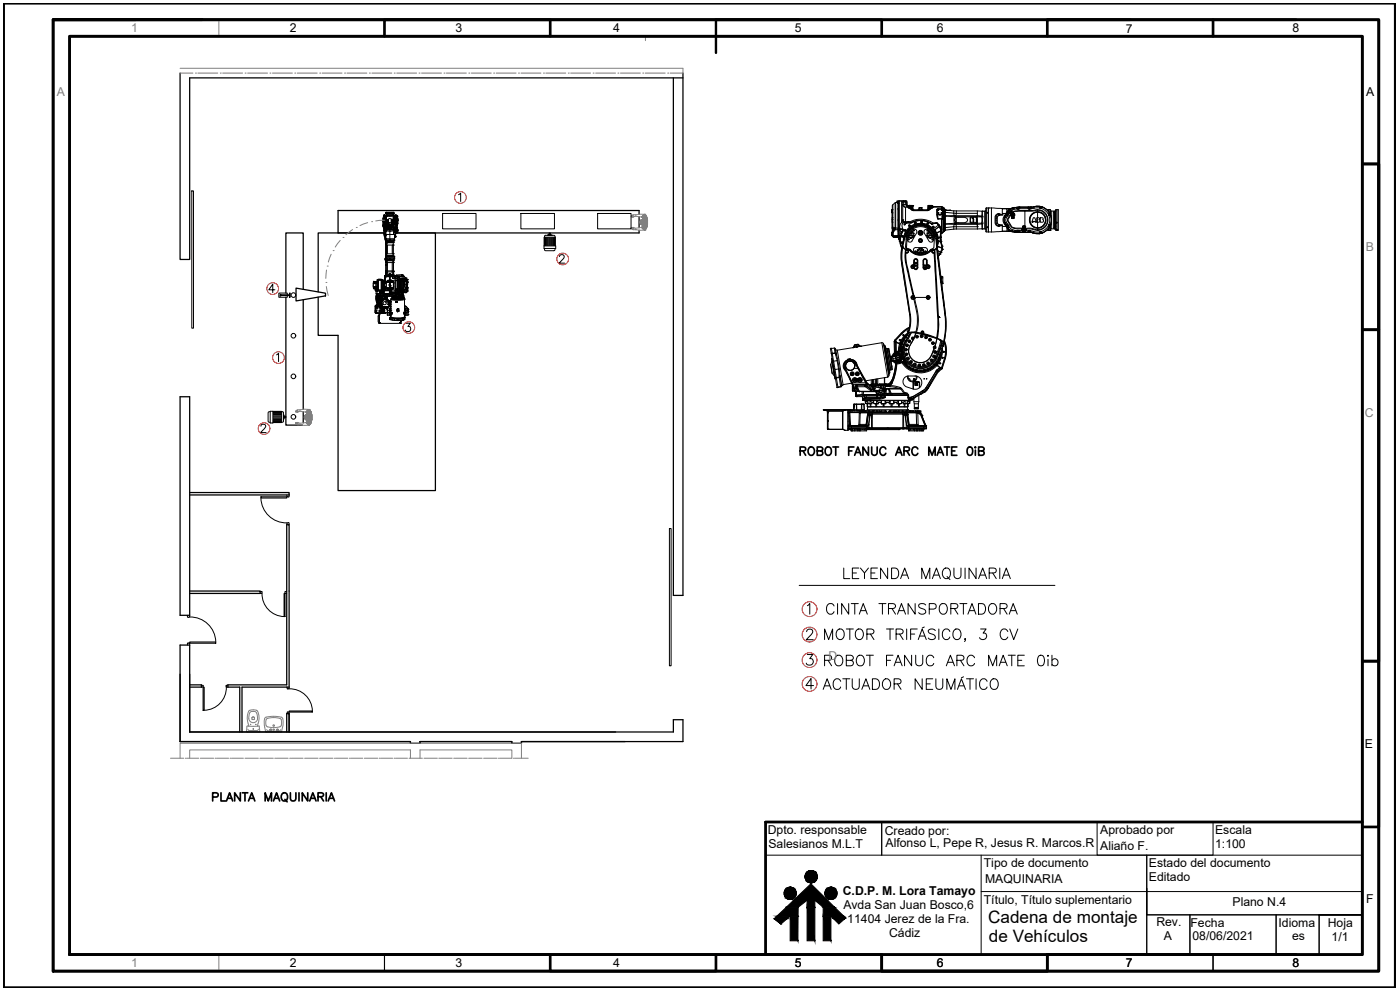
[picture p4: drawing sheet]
<svg xmlns="http://www.w3.org/2000/svg" width="420mm" height="297mm" viewBox="0 0 420 297" stroke-linecap="round" stroke-linejoin="round" font-family="sans-serif">
<defs><g id="words">
<text font-size="7.5" x="245.9" y="208.1">ACTUADOR NEUMÁTICO</text>
<g font-size="6.6">
<text x="251.9" y="175">LEYENDA MAQUINARIA</text>
<text x="246.9" y="185.6">CINTA TRANSPORTADORA</text>
<text x="246.2" y="201.1">ROBOT FANUC ARC MATE 0ib</text>
</g>
<g font-size="5.7">
<text x="238.8" y="137.9">ROBOT FANUC ARC MATE 0iB</text>
<text x="62.4" y="241.7">PLANTA MAQUINARIA</text>
</g>
<g font-size="5.1">
<text x="296.6" y="277">Cadena de montaje</text>
<text x="296.8" y="282.6">de Vehículos</text>
</g>
<g font-size="3.7" fill="#808080">
<text x="39.4" y="9.7">1</text>
<text x="17.1" y="28.8">A</text>
<text x="409.9" y="75.3">B</text>
<text x="409.6" y="125">C</text>
<text x="248.6" y="198">D</text>
<text x="39.4" y="290.2">1</text>
</g>
<g font-size="3.7">
<text x="87" y="9.7">2</text>
<text x="136.7" y="9.7">3</text>
<text x="184" y="9.7">4</text>
<text x="238.5" y="9.7">5</text>
<text x="281.2" y="9.7">6</text>
<text x="337.8" y="9.8">7</text>
<text x="387.9" y="9.7">8</text>
<text x="410" y="28.8">A</text>
<text x="409.6" y="224.5">E</text>
<text x="230.4" y="250.2">Dpto. responsable</text>
<text x="265.5" y="250.5">Creado por:</text>
<text x="330.2" y="250.2">Aprobado por</text>
<text x="364.7" y="250.2">Escala</text>
<text x="230.6" y="254.3">Salesianos M.L.T</text>
<text x="265.8" y="254.2">Alfonso L, Pepe R, Jesus R. Marcos.R</text>
<text x="330.2" y="254.9">Aliaño F.</text>
<text x="364.7" y="254.3">1:100</text>
<text x="295.3" y="260.2">Tipo de documento</text>
<text x="344.8" y="260.1">Estado del documento</text>
<text x="252.9" y="268.5">C.D.P. M. Lora Tamayo</text>
<text x="295.6" y="264.9">MAQUINARIA</text>
<text x="344.8" y="264.3">Editado</text>
<text x="253.1" y="272.8">Avda San Juan Bosco,6</text>
<text x="295.3" y="271.1">Título, Título suplementario</text>
<text x="369.9" y="271.8">Plano N.4</text>
<text x="410" y="271">F</text>
<text x="254.3" y="276.9">11404 Jerez de la Fra.</text>
<text x="266.8" y="281.1">Cádiz</text>
<text x="347" y="278">Rev.</text>
<text x="357.3" y="278">Fecha</text>
<text x="357.9" y="282">08/06/2021</text>
<text x="383.7" y="278">Idioma</text>
<text x="398.5" y="278">Hoja</text>
<text x="349.3" y="282.1">A</text>
<text x="387.8" y="282.2">es</text>
<text x="399.6" y="282.2">1/1</text>
<text x="87" y="290.2">2</text>
<text x="136.7" y="290.2">3</text>
<text x="184" y="290.2">4</text>
<text x="238.5" y="290.2">5</text>
<text x="281.2" y="290.2">6</text>
<text x="337.8" y="290.3">7</text>
<text x="387.9" y="290.2">8</text>
</g>
</g></defs>
<!-- layer: FOR-A3 -->
<g fill="none" stroke="#000" stroke-width=".8">
<path d="M1 1h417.7v295.3h-417.7zM1 1v295.3M15.9 5.9h397.9v285.5h-397.9zM15.9 5.9h24.9M20.9 10.9h387.9v275.5h-387.9zM60.7 5.9h-44.8h248.7v5M115.4 10.9v-5h49.7v5M214.9 5.9h24.8M314.3 10.9v-5h49.8v5M314.3 5.9h24.9M364.1 5.9h24.8M418.7 1v295.3"/>
<path d="M408.8 49.2h5v49.7M408.8 98.9h5v99.5h-5M413.8 198.4v49.7h-5M20.9 286.4h243.7v5h49.7v-5v5h-49.7v-5M115.4 286.4h49.7v5h49.8v-5M339.2 286.4h-24.9h74.6"/>
</g>
<!-- layer: SANITARIOS -->
<g fill="none" stroke="#808080" stroke-width=".3">
<path d="M74.4 218.8l.3 .4M74.7 217.9h2.6M74.7 217.9h-.6v1.7h3.7v-1.7h-.5M74.7 219.2h2.5M75 213.1a3.4 3.4 0 0 0-.6 3.9l.3 .9M75 213.1h2M75.6 215.4l.4-.3 .4 .3M75.6 215.3l.1 .6M75.6 215.3l.4-.2 .3 .2M76.3 215.3v.5M76.4 215.8l-.7 .1M76.4 213.5l.6 .5 .3 1.6"/>
<path d="M76.4 213.5a1.3 1.3 0 0 0-1.7 1.3 1.39 1.39 0 0 0 .8 1.9 1.39 1.39 0 0 0 1.8-1M77 213.1a3.4 3.4 0 0 1 .5 3.9M77.5 217l-.3 .9M77.5 218.8l-.3 .4M79.4 218.2l.3 1.3M79.9 217.7l.4 .4M79.9 215.2l2.2-.3 2.3 .3a2.85 2.85 0 0 1 .4 3M79.9 215.2a2.85 2.85 0 0 0-.4 3M79.9 215.9v1.8M80 218.9l.7 .4M80.3 218.1l1.8 .2 1.9-.2M80.6 219.4h3"/>
<path d="M81 218.9h.1M81 219h.1M81 219.1h.1M81.1 218.8h.1M81.1 219.1h.1M81.2 218.8h.1M81.2 219.1h.1M81.2 218.9h.1M81.2 219h.1M81.3 218.9h.1M83 218.9h.1M83 219h.1"/>
<path d="M83 219.1h.1M83.1 218.8h.1M83.1 219.1h.1M83.2 219.1h.1M83.2 218.9h.1M83.2 219h.1M83.3 218.9h.1M83.3 219h.1M84 215.6l-1.9-.3a2.78 2.78 0 0 0-2.2 .6M84 215.5a1.78 1.78 0 0 1 0 2.6M84.3 218.9l-.7 .4M84.8 218.2l-.5 1.4-4.6-.2"/>
<circle cx="75.2" cy="217.4" r=".06"/>
<circle cx="76" cy="218.7" r=".11"/>
<circle cx="76.8" cy="217.4" r=".06"/>
<circle cx="82.1" cy="217.7" r=".23"/>
<circle cx="82.1" cy="218.9" r=".19"/>
</g>
<!-- layer: PLANTA -->
<path d="M54 21.9v56h2.9v-54.5h148.1M205 21.9v156.7h-2.9v-155.2M54 119h2.9v65.6h-2.9zM56.9 147.8h29.9v.7h-29.9M56.9 177.3h21.2v.8h-21.2M54 193.5h2.9v26.1h145.2v-3.7h2.9v6.6h-48.5v.5h-2.9v-.5h-27.5v.5h-2.9v-.5h-69.2zM56.9 205.5h3.5v.7h-3.5M72 219.6v-13.4h-3.6v-.7h17.6v-48.1h.8v48.8h-14.2v13.4M86.8 214.1v5.5v-5.5h-.8v5.5" fill="none" stroke="#000" stroke-width=".38"/>
<g fill="none" stroke="#808080" stroke-width=".3">
<path d="M193.7 10.8v1.4M54 20.5h151v1.4M51.2 227.5h3.9M54 227.5v-4.5h102.5v4.5M55.6 227.5h.1M56.1 227.5h3.5M56.9 227.5v-2.5h66.3v2.5h3.6M60.1 227.5h.1M60.5 227.5h3.6M64.5 227.5h.1M65 227.5h3.6M69 227.5h.1"/>
<path d="M69.5 227.5h3.6M73.5 227.5h.1M73.9 227.5h3.6M78 227.5h.1M78.4 227.5h3.6M82.5 227.5h.1M82.9 227.5h3.6M86.9 227.5h.1M87.4 227.5h3.6M91.4 227.5h.1M91.8 227.5h3.6M95.9 227.5h.1"/>
<path d="M96.3 227.5h3.6M100.4 227.5h.1M100.8 227.5h3.6M104.8 227.5h.1M105.3 227.5h3.6M109.3 227.5h.1M109.8 227.5h3.6M113.8 227.5h.1M114.2 227.5h3.6M118.3 227.5h.1M118.7 227.5h3.6M122.8 227.5h.1"/>
<path d="M126.1 227.5v-2.5h27.5v2.5h-3.5M127.2 227.5h.1M127.7 227.5h3.6M131.7 227.5h.1M132.2 227.5h3.5M136.2 227.5h.1M136.6 227.5h3.6M140.7 227.5h.1M141.1 227.5h3.6M145.1 227.5h.1M145.6 227.5h3.6M149.6 227.5h.1"/>
<path d="M154.1 227.5h.1M154.5 227.5h4"/>
</g>
<!-- layer: PUERTAS -->
<g fill="none" stroke="#000" stroke-width=".3">
<path d="M57.6 57.3h.5v41.2h-.5zM132.8 64.1h10.1v4.6h-10.1zM156.3 64.1h10.1v4.6h-10.1zM179.4 64.1h10v4.6h-10zM78.3 149.1h7.8v.3h-7.8zM78.3 149.4a7.6 7.6 0 0 0 7.8 7.5M86.1 157.4v-.5l.4-.1 .3 .1v.5M86.1 148.5v.6h.4l.3-.1v-.5M200.9 158.6h.5v41.2h-.5zM78.1 177.5l.6 .1-.1 .5h-.5M78.6 178a6.8 6.8 0 0 0 6.7 7M85.2 178.1h.3v6.9h-.3z"/>
<path d="M86 177.5l-.5 .1v.5h.5M56.2 184.6l.2 .7 .5-.1v-.6M56.2 193.5l.2-.6 .5 .1v.5M56.9 192.6h7.9v.4h-7.9zM56.9 185.1a7.6 7.6 0 0 1 7.9 7.5M60.4 205.6l.6 .1-.1 .5h-.5M60.9 206.2h.4v6.9h-.4zM67.9 206.1a6.8 6.8 0 0 1-6.6 7M68.4 205.6l-.6 .1 .1 .5h.5M86.2 206.2l.1 .6 .5-.1v-.5M86.2 214.1l.1-.5 .5 .1v.4M86.8 213.3h6.9v.4h-6.9z"/>
<path d="M86.8 206.7a6.8 6.8 0 0 1 7 6.6"/>
<circle cx="88.1" cy="88.5" r=".7"/>
<circle cx="88.1" cy="100.7" r=".7"/>
<circle cx="88.1" cy="112.9" r=".7"/>
<circle cx="88.1" cy="125.1" r=".7"/>
</g>
<!-- layer: 0 -->
<g fill="none" stroke="#767676" stroke-width=".3">
<path d="M54 21.9h3.9M58.7 21.9h.1M59.4 21.9h5.9M66.1 21.9h.1M66.8 21.9h6M73.6 21.9h.1M74.3 21.9h6M81 21.9h.1M81.8 21.9h5.9M88.5 21.9h.1M89.2 21.9h6M96 21.9h.1"/>
<path d="M96.7 21.9h5.9M103.4 21.9h.1M104.1 21.9h6M110.9 21.9h.1M111.6 21.9h6M118.3 21.9h.1M119.1 21.9h5.9M125.8 21.9h.1M126.5 21.9h6M133.3 21.9h.1M134 21.9h5.9M140.7 21.9h.1"/>
<path d="M141.5 21.9h5.9M148.2 21.9h.1M148.9 21.9h6M155.6 21.9h.1M156.4 21.9h5.9M163.1 21.9h.1M163.8 21.9h6M170.5 21.9h.1M171.3 21.9h5.9M178 21.9h.1M178.8 21.9h5.9M185.4 21.9h.1"/>
<path d="M186.2 21.9h6M192.9 21.9h.1M193.7 21.9h5.9M200.4 21.9h.1M201.1 21.9h3.9"/>
</g>
<g fill="none" stroke="#000" stroke-width=".3">
<path d="M114.9 66.5l.1 1.4M114.9 67.6l.1 .1M115 67.9l.2 1.4M115 65.4v1.1M115 66.5h.1M115 66.5h-.1M115 67.8h.1M115 67.7h.1M115 67.7l.2 .1-.2 .2M115 67.7l.1 .1M115 67.7v.2M115 68l.3 1"/>
<path d="M115 67.8v.1M115 67.8v.2M115 67.8l.1 .1M115.1 67.8h.1M115.1 67.8l-.1 .2M115.1 64.9h.1M115.1 66.3h.1M115.1 64.9l-.2 1.6M115.1 66.4h.1M115.1 66.4l-.2 1M115.1 66h.1M115.1 66.3l-.2 .2"/>
<path d="M115.1 66.3v.1M115.1 66.4l.1 1M115.2 67.4h.1M115.2 67.4l-.3 .1M115.2 67.6h.1M115.2 64.6h.1M115.2 64.6l-.1 .3M115.2 69h.1M115.2 69.3h.1M115.2 70l.1 .5M115.2 67.6l-.2 .1M115.2 67.4v.2"/>
<path d="M115.2 70h.1M115.2 69.3v.7M115.2 67.6l.4 1.4M115.2 69.9l.1 .2M115.3 70.5v.3h.3M115.3 69h.1M115.3 64.5l-.1 .1M115.3 69.2v.8l.3 .2v-.9M115.3 70h.1M115.3 70.1l.3 .6M115.3 70.1v.4M115.3 64.6h.1"/>
<path d="M115.3 64.6l-.1 1.4M115.3 69.2l-.1 .1M115.3 64.5h.1M115.3 64.5v.1M115.3 70.8l.3 .7M115.3 69.9v.2M115.3 67.4v.2M115.4 64.5h.1M115.4 64.5l.2 .4M115.4 67.6l.3 1.7M115.4 67.4v.1M115.4 67.6h.1"/>
<path d="M115.4 67.4h.1M115.4 64.6v1.5M115.4 66.1l.3 2.9M115.4 67.6l.2 1.4M115.4 66.1l-.2 .2v1.1M115.4 66.1h.1M115.4 66h-.3v.3M115.4 64.6l-.3 1.4M115.4 66h.1M115.4 64.6h.1M115.4 70.8h.1M115.4 70.8l.1 .4z"/>
<path d="M115.4 66.1h.2l.2 2.9M115.4 66l.3 .1M115.4 64.6l.2 .3M115.4 64.5v2.9M115.4 67.6l.3 1.4M115.4 70.9h.1M115.4 70.9l.1 .2M115.4 67.7h.1M115.5 68h.1M115.5 64.5l.1 .2M115.5 64.6h.1M115.5 64.9h.1"/>
<path d="M115.5 64.9h.2M115.5 64.7h.1M115.5 70.7l.1 .1M115.6 77.7l.2 1.1M115.6 70.8h.1M115.6 71.5v.2M115.6 72h.1M115.6 64.9l.1 .1M115.6 64.9h.1M115.6 70.8l.1 .7M115.6 71.5l.1 .2M115.6 64.9v1.1h.1"/>
<path d="M115.6 64.7h.1M115.6 70.7v.1M115.6 70.3h.1M115.6 77.8v.2M115.6 69.1h.1M115.6 69.1l.1 .1M115.6 69.2h.1M115.6 69h.1M115.6 69.2v.2zM115.6 69h-.3l.3 .2M115.6 72l.1-.3v.3M115.6 64.7l.1 .2"/>
<path d="M115.6 69h.2M115.6 64.7v.2M115.6 71.7v.3M115.6 77.5v.4M115.6 77.5h.1M115.6 77.7h.1M115.6 78h.1M115.6 77.6l.1 .1M115.6 77.7l.1 .1M115.6 78l.1 .2M115.6 77.9h.1M115.6 77.9l.1 .2"/>
<path d="M115.6 77.6h.1M115.6 69v.1M115.6 69.4v.1M115.6 70.2v.3M115.6 70.7l.1 .8v-.8M115.6 71.5l.1 .1M115.6 71.7h.1M115.6 70.7h.1M115.7 78.2l.1 .2zM115.7 69v.2M115.7 69h.1M115.7 78.2h.1"/>
<path d="M115.7 78.2v.2M115.7 69.2h.1M115.7 69.1v.1M115.7 69.1h.1M115.7 64.9h.1M115.7 64.7h.1M115.7 72.3h.1M115.7 77.2h.1M115.7 72.4v4.6M115.7 77.5l-.1 .1M115.7 78.2l.2 .4M115.7 78.1l.1 .2z"/>
<path d="M115.7 77.9h.1M115.7 69.3v.2zM115.7 69.5v1.2zM115.7 71.5v.2M115.7 71.7h.1M115.7 72h.1M115.7 72h-.1M115.7 71.7v.3M115.7 69v.2l1.3 .2v2.2M115.7 66.1v1.3M115.7 65v1M115.7 64.7v.2"/>
<path d="M115.7 77.5v.3l2.7-.1M115.7 77.8h.1M115.7 77v.2M115.7 78h.1M115.7 69.2v.1M115.7 69.3l-.1 .1M115.7 69.4h.1M115.7 69.4l-.1 1.3M115.7 69.5h.1M115.7 70.4v.3M115.7 70.3h.1M115.7 70.7h.1"/>
<path d="M115.7 71.5h.1M115.7 70.4h.1M115.7 70.4v1.2M115.7 71.6h.1M115.7 72v-.4h2.7v.7M115.7 70.4h2.9M115.7 69.3h.1M115.7 67.4l-.1 .1h.2M115.7 69.3v.3M115.7 69.6h.1M115.7 67.4h.1M115.7 65h.1"/>
<path d="M115.7 72.3h2.7M115.7 64.9v.1M115.7 65.2v.5M115.7 66v.1M115.7 66.3v.8M115.7 69v.3M115.7 69.5v.9M115.7 70.7v1.3M115.7 77v.7M115.7 77.8v.4M115.7 77.5h2.7M115.7 78.1h.1"/>
<path d="M115.7 73.2h.1M115.8 72.4h.1M115.8 67.5h.1M115.8 77.8l.1 1M115.8 72.4l.2 .1M115.8 78.2h.1M115.8 64h2.4M115.8 67.5l.1 .8M115.8 78.8l.1 3.3M115.8 67.4l1.3 .3 .7-.2M115.8 67.8l2.1 .3M115.8 63.7h.1"/>
<path d="M115.8 78.3l.1 .3M115.8 78.4h.1M115.8 67.4h.1M115.8 63.7h2.4zM115.8 64l.1 .2M115.8 77l-.1 .1M115.8 76.9h.1M115.8 79.4v.2M115.8 78.3h.1M115.8 65.9l.2 .1M115.8 69h.1M115.8 68l.2 .2-.1-.1"/>
<path d="M115.8 64h.1M115.8 63.7v.3M115.8 65.6v1.2M115.8 77.8v.1M115.8 78.4l.1 .2M115.8 67.4l.1 .1M115.8 77.9h.1M115.8 63.9h.1M115.8 78.8h.2M115.8 66.7h.3M115.9 79.4h.1M115.9 79.4v.2"/>
<path d="M115.9 78.4h.1M115.9 72.1h.1M115.9 78.6v2.7M115.9 77.6h.1M115.9 63.8h.1M115.9 63.8l-.1 .2M115.9 77h.1M115.9 77l-.2 .2M115.9 78.6h.1M115.9 68.3l-.1 .7M115.9 68.3v.1M115.9 68.2v.1"/>
<path d="M115.9 68.2h.1M115.9 68.2l.1 .1M115.9 64h2.3M115.9 76.9v.1M115.9 78.4v.1M115.9 78.6v.2M115.9 67.5h.1M115.9 77.9h.2M115.9 77.9l.2 .2-.2 .1zM115.9 77.9v.9M115.9 64.9h.1M115.9 64.6h.1"/>
<path d="M115.9 64.1h.1M115.9 72.4h-.2M115.9 67.5l.3 .1M115.9 65.2l-.1 .4M115.9 64.9v.1M115.9 72.4h.1M115.9 72.3v.1M115.9 67.9l.7 .3M115.9 65.2h.1M115.9 65.6l.1 .4M115.9 68.4h.1M115.9 68.4v.1"/>
<path d="M115.9 68.3h.1M115.9 78.2l.1 .6M115.9 78.2h.1M115.9 78.8h.1M115.9 64.9v-.6h2.2v.6M115.9 64.6h2.2M115.9 64.1h2.2M115.9 65v.1M115.9 65.2v.4M115.9 67.5v.1M115.9 68.3h.2M115.9 64.7h2.2"/>
<path d="M115.9 64.9h2.2M115.9 65.2l.1 .7M115.9 65.6l-.1 .1M115.9 78.2h.2M116 66h.1M116 68.3h.1M116 72.6l.1 .2M116 72.5h.1M116 72.5l.1 .2M116 72.4h.1M116 72.6h-.2v.6l.3-.5M116 66v.4h.2"/>
<path d="M116 66.3v.1M116 66.3l.1 .1M116 66.1v.2M116 78.8h.1M116 66.3h.2M116 73.5h.1M116 76.2h.1M116 65.9v.1M116 72.4v.2M116 66.4h.1M116 72.3l-.1 .1M116 72.3l.1 .1"/>
<path d="M116 72.9h.1M116 66.3h.1M116 66.7l-.2 .1M116 68.7l-.1 .1M116 72.4h-.3M116 73.5v2.7M116.1 66.9h.1M116.1 66.9h-.3h.3M116.1 66.7l.1 .2-.4-.1M116.1 68.3h.1M116.1 77.9h2M116.1 77.9h.1"/>
<path d="M116.1 72.4h2M116.1 72.8v3.9l-.3 .2M116.1 72.8l-.3 .4v3.8M116.1 72.7v.1M116.1 72.7h.1M116.1 66h.1M116.1 66l.1 .3M116.1 66.4h.1M116.1 66.7h.1M116.1 68.3l-.1 .4M116.1 77.8v.1M116.1 64.2v.1"/>
<path d="M116.1 64.9v.1M116.1 66.4v1.1M116.1 72.9h.1M116.1 66h-.1M116.1 68.2l-.1 .1M116.1 72.4h.1M116.1 72.4v.4h1.9M116.1 72.8h.1M116.1 66l.2 .1M116.1 66l.1 .2M116.1 66.4l.1 .3M116.1 66.8h.1"/>
<path d="M116.1 78.2h1.1a.49 .49 0 0 1 .6 0 .49 .49 0 0 1 .2 .6h-2zM116.1 68.5l-.1 .2zM116.2 66.9h.1M116.2 67.6h.1M116.2 66.8h1.2M116.2 66.3h.1M116.2 66.4h.1M116.2 67.6h.2M116.3 64.1h.1M116.2 66.1v.8M116.2 66.2v.1M116.3 66.1l-.1 .1"/>
<path d="M116.3 66.9h-.5l.1 .6M116.3 66v1.4M116.3 73.5v2.7M116.3 78.8v2.5h-.4M116.3 67.4l.1 .2M116.3 67.4l-.1 .2M116.4 67.6h.1M116.4 67.6h.2M116.4 67.4v.2M116.4 65.9v.9M116.4 66.8v.5M116.4 65.9v1.7"/>
<path d="M116.4 66.8h.1M116.5 66.8h.1M116.5 67.6h.1M116.5 67.3h.1M116.5 67.3l-.1 .3M116.5 67.6v-.7h.2v.7M116.5 67.6v-.3v.3M116.5 66.8v-1v1.5M116.6 66.9v.7M116.6 68.8h.8M116.6 68.5h.1M116.6 68.1h.1"/>
<path d="M116.6 68.1v.1M116.6 67.6h.1M116.6 67.6h.7M116.7 63.9h.1M116.6 68.8h.1M116.6 68.4h.1M116.6 68v.2zM116.6 68h.1M116.6 68.2h-.6l.2 .4M116.6 68.2v.6M116.7 68h.7M116.7 68.5h.6"/>
<path d="M116.7 67.3h.1M116.7 68.5h-.1M116.7 68.5v.3h.3M116.7 68.4h.7M116.7 68.4h.1M116.7 68.4h.6M116.7 68.8h.1M116.7 68.3l-.1 .2M116.7 68.1h.6zM116.7 68.2h.6M116.7 68h.6M116.7 68h.1"/>
<path d="M116.7 68.2v.1M116.7 68.5h.1M116.7 64h.1M116.7 63.8v.1M116.8 67.3h.1M116.8 67.3h-.2v.3M116.9 71.9l-1.2 .1M116.9 71.9h.1M116.9 71.9h.2M117 72.1h.1M117 77.5l.1 .1zM117 77.6h.1"/>
<path d="M117 72l.1 .2zM117 68.8h.1M117 68.8v.6l1.1-.1M117 64.1h.1M117 64.9v.1M117 68h.1M117.1 71.9l1.3 .1h-2.7v.3M117.3 67.6h.1M117.3 67.6h.2M117.3 68.5h.1M117.3 68.5v.3h-.3M117.3 68.4h.1"/>
<path d="M117.3 68.3l.1 .1M117.3 68.1l.1 .1M117.3 68h.1M117.3 68.1h.1M117.4 68.5h.1M117.4 68.1h.1M117.4 68.1v.1M117.4 68.8h-.1M117.4 68v.3zM117.4 68l-.1 .1M117.4 68.2l.6 .1M117.4 68.2l-.1 .6"/>
<path d="M117.4 66.8h.1M117.4 66.8l.1-1v1M117.4 67.3l-.1 .3M117.4 65.7v1.6M117.5 67.6h.1M117.5 67.3l-.2 .3M117.5 66.8l-.1 .5M117.5 67.4h.1M117.5 66.8v.8M117.5 67.4v.2M117.5 66.8v.5M117.5 67.3v.3"/>
<path d="M117.5 67.3l.1 .3M117.5 66.8h.1M117.5 66.8h.2M117.5 65.9v.9M117.6 66.9h.1M117.6 67.6h.1M117.6 67.3h.1M117.6 67.6h.2M117.6 66h.1M117.6 66l-.6-.4-.7 .5M117.6 66v1.3M117.6 67.3l.1 .3"/>
<path d="M117.6 66.9v.7M117.6 66l.1 .1M117.7 78.2h.1M117.7 66.8h.1M117.8 64.1h.1M117.7 64.1h.1M117.7 66.1l.1 .2M117.7 66.8v.1M117.7 73.5v2.7M117.7 78.8v2.5h.3M117.8 67.5h.1M117.8 66.1v.7"/>
<path d="M117.8 66.8l-.1 .1M117.8 66.2l-.1 .6M117.8 67.3h.1M117.8 66.9v.6zM117.8 66.4v.5M117.8 66.9h.3M117.8 66.5h.2M117.8 65.9l.1 .1M117.8 65.9h.1M117.9 66.3l-.1 .1M117.9 65.8l-.2 .3M117.9 66.3h.1"/>
<path d="M117.9 65.9l.1 .1M117.9 66.3l.1 .2-.2-.1M117.9 68.1l.2 .2M117.9 78.1l.1 .2M117.9 78.1l-1.8 .1M117.9 64.2v.1M117.9 78.1h.1M117.9 68.1h-.5M118 73.5h.1M118 76.2h.1M118 76.2h-2v.5M118 66h.1"/>
<path d="M118 66.5h.1M118 68.3h.1M118 78.1h.1M118 78.1l.1 .1M118 78.3h.1M118 78.3l.1 .5M118 65.9v.1M118 68.3v.4M118 73.5v2.7M118 65.9h.1M118 66.2h.1M118 66h-.1"/>
<path d="M118 68.7v.1M118 76.7l.4 .3v.5M118 72.8v.7M118 72.8h.1M118 76.7h.1M118 76.7h-1.9l-.2 .3h2.3M118 72.8h-1.9l-.1 .6 2 .1M118 72.8h-1.9M118 66l-.1 .3M118 66.2l-.1 .1M118 66.2l-.1 .3zM118 66v.2"/>
<path d="M118 66.1v.1M118 76.2v.5M118 78.8v2.6M118 78.8h.1M118 66l.1 .1M118.1 64.9h.1M118.1 64.6h.1M118.1 78.2v.6M118.1 64.1h.1M118.1 65.2v.2M118.1 64.7l-2.2-.1v.3M118.1 65.2l-.1 .7-.4 .1"/>
<path d="M118.1 65.2h.1M118.1 65.4l-.1 .5M118.1 69h-2.4M118.1 68.9l-2.4 .1M118.1 68.9h.1M118.1 69.3l.5-.1-.1 .1M118.1 78.2h.1M118.1 78.2l-.1 .1M118.1 64.1v.1M118.1 65.2v.1M118.1 72.4l-.1 .4M118.1 65.7v.1"/>
<path d="M118.1 65.4v.2M118.1 72.3l-.1 .1M118.1 77.8v.4M118.1 78.8h.1M118.1 72.1h.1M118.1 77.6h.1M118.1 78.8v2.7M118.1 66.2h.1M118.1 66.1h.1M118.1 69.8h.5l-.5-.2v.8M118.1 67.3h.1M118.1 67.4h.1"/>
<path d="M118.1 64.9v.2M118.1 79.9v1.4M118.1 67.2h.1M118.1 67.3v.1M118.1 67.1h.1M118.1 67.7l-.2 .2M118.1 67.4v1.2M118.1 68.4h.1M118.1 68.4h.2M118.1 69l.1 .3M118.1 67.1v.3M118.1 68.8h.1"/>
<path d="M118.1 68.8l-.1 .1M118.1 68.6h.1M118.1 68.6l-.1 .1M118.1 67.1v.4M118.1 67.9h.1M118.1 67.9l-.2 .2M118.1 68.3h.2M118.1 66v.1M118.1 68.6v.1M118.1 68.8h.2M118.2 64l-.1 .1M118.2 69.3h.1"/>
<path d="M118.2 64.8l-.1 .5M118.2 65.2h.1M118.2 65.2v1.5M118.2 66.7h.1M118.2 65.2l-.1 .1M118.2 64.8l-.1 .1M118.2 65.2l-.1 1.9M118.2 68.8l-.1 .1M118.2 64.8l.2 .1M118.2 66.7l-.1 .1M118.2 77h.1M118.2 63.7v.3"/>
<path d="M118.3 69.1l-.1 .1M118.3 66.7l-.2 .7h.2M118.3 69.1l-.1-.2v.3M118.3 66.7h.1M118.3 77h-2.4l-.2 .2h2.7M118.3 68.3h.4zM118.3 68.4v.6h.4M118.3 66.5v.8M118.3 68.9h-.2M118.3 66.5h.1M118.3 65.2h.1M118.3 65.2v1.3"/>
<path d="M118.3 65.2v1.5M118.3 66.5v.1M118.3 65.1v1.6M118.3 64.8l.1 .3M118.3 65.1h.1M118.3 64.9l-.1 .3M118.3 64.7v.1M118.4 66.6h.1M118.4 66.6l.3 .3M118.4 66.8h.1M118.4 66.9v.3M118.4 64.7v2.1"/>
<path d="M118.4 77.5v.2l-2.6 .2M118.4 71.2h.1M118.4 72.2v.1M118.4 71.2v.4M118.4 69.3l.2 .1M118.5 70.8v.4M118.5 69.3l-.4 .3M118.5 70.8h.1M118.5 64.5l-.2 .2M118.5 71.1h.1M118.6 64.5v2.1h.2v-.6M118.6 66.8l-.3 .1h.2l-.2 1.4"/>
<path d="M118.6 69.2v.1M118.6 69.2h.1M118.6 70.8h-.1M118.6 70.8h.1M118.6 64.5h.2M118.6 71l-.2 .2M118.6 70.4v.4M118.6 71h.1M118.6 69.2l-.4 .1M118.6 69.8l-.1 1M118.6 69.3v.1M118.6 69.4l.1 .3"/>
<path d="M118.6 69.4v.3l-.4-.2M118.6 70.4l-.1 .3M118.6 70.8l-.2 .4M118.6 71l-.1 .1M118.6 70.7v.1M118.6 70.8v.2M118.6 69.6v.2M118.7 70.1l-.1 .2M118.7 69h.1M118.7 68.9h.1M118.7 69v.7M118.7 66.9v1.5"/>
<path d="M118.7 69l-.4 .1M118.7 69.7v.3M118.7 70v.2M118.7 68.3h.1M118.7 69l.1 .3h-.2M118.7 69.7h.1M118.7 69.7l-.1 .1M118.7 69.8l-.1 .1M118.7 64.5v2.4M118.7 68.4v.6M118.7 69.7v.2M118.7 68.4h.1"/>
<path d="M118.8 64.7v.1M118.8 68.6h.1M118.8 64.6h.1M118.8 67.2v.1M118.8 69.9h.1M118.8 64.8h.1M118.8 64.7l.2 .1M118.8 69.8h.1M118.8 64.5l.2 .2M118.8 65.7v.2M118.8 68.4v.2M118.8 64.5v.1"/>
<path d="M118.8 64.6v.1M118.8 64.8v.9M118.8 65.7h.1M118.8 66h.1M118.8 66l.3-.1v1M118.8 65.9h.1M118.8 65.9l.2 .1M118.8 65.7h.2M118.8 64.8l.2 .1M118.8 67.2l.2 .1zM118.8 66.9l.2 .2M118.8 68.3h.2z"/>
<path d="M118.8 66.9h.1M118.8 67.3h.1M118.8 67h.1M118.8 67.2h.1M118.8 68.3h.1M118.8 68.4h.1M118.8 68.7l-.1 .2M118.8 68.7h.1M118.8 68.6h.2M118.8 67l.2 .1M118.8 68.4h.2M118.8 67.1h.1"/>
<path d="M118.8 69.7h.1M118.8 69.9l-.1 .1M118.8 69.8v.1M118.8 64.6v.2M118.8 64.6l.2 .1M118.8 64.6l.2 .2M118.8 69.8l.2 .1h-.2M118.8 64.8h.2M118.8 67.2h.2M118.8 68.3v.4M118.8 69.7v.2M118.8 70v.1"/>
<path d="M118.8 65.9h.2M118.8 66.9v.1M119 65.7h.1M119 67.2l.1 1.1h-.3v-1M119 65.7v.2M119 68.6h-.2M119 67.2h.1M119 67.1h.1M119 68.4h.1M119 68.4v.2M119 67.1v.1M119 64.7v.2"/>
<path d="M119 69.7l-.2 .1M119 69.8h.1M119 69.7v.2M119 68.5v.1M119 64.9h.1M119 65.9h.1M119 69.3l.1-.1v.3M119 68.6h.1M119 69.7h.1M119 67v.1M119 68.6l-.2 .1M119.1 64.7v.2"/>
<path d="M119.1 69.8l-.4 .3M119.1 69.5h.1M119.1 69.8h.1M119.1 69.2v.2M119.1 69.4h.1M119.1 66.6l-.4 .3M119.1 66.9h.1M119.1 66.9h-.3v.4M119.1 64.9l-.1 .8M119.1 66.9h-.3M119.1 68.3l-.1 .1M119.1 69.6h.1"/>
<path d="M119.1 69.5v.3M119.1 68.4v.9M119.1 68.4h.1M119.1 67h.1M119.1 67v.3M119.1 64.7h.1M119.1 64.7v.1M119.1 68.9l-.3 .1h.3M119.1 69.2l-.3 .1v.4M119.1 69.3l-.3 .2M119.1 66.2l.1 1.5M119.1 69.3l-.3 .4"/>
<path d="M119.1 69.2v.3M119.1 69.2h.1M119.1 69.6l-.3 .1M119.1 69.9l-.3 .2M119.1 64.8v.1M119.1 69.2v.1M119.1 69.4v.1M119.1 69.9h.1M119.1 65.8l-.1 .1M119.1 69.4h-.1M119.1 69.4l-.1 .1M119.1 69.3v.1"/>
<path d="M119.1 65h.1M119.1 64.9v4.9M119.1 69.4l-.1 .5M119.1 64.9l.1 1.9M119.1 65l.1 .2M119.1 66.2l.1 .8M119.1 65.2l.1 1M119.2 67.6l-.1 2.1M119.2 66.2h.1M119.2 65.2v1M119.2 68.9l-.1 .3M119.2 69h.1"/>
<path d="M119.2 69.2v.1M119.2 65.5h.1M119.2 65.9h.1M119.2 65.4h.1M119.2 66.4v.2M119.2 65.9v.3M119.2 65.5v.3M119.2 65.8h.1M119.2 66.7h.1M119.2 66.5h.1M119.2 66.3h.1M119.2 66.8h.1"/>
<path d="M119.2 66.2v.9M119.2 67.7l-.1 1.5M119.2 69.3h.1M119.2 69l-.1 .3M119.2 69v.3M119.2 65.6h.1M119.2 66h.1M119.2 66.9v.2M119.2 67.1h.1M119.2 67.1l-.1 .5M163.3 73.8h3.5v.7h-3.5zM163.4 73.8v-2.6h3.3v2.6"/>
<path d="M163.4 71.3v2.4M163.4 71.2l.2-.6 .7-.1 2.1 .1 .2 .6M163.4 74.5v.5l.3 .2h2.5l.3-.2 .1-.5M163.5 71.3v2.4M163.6 71.3v2.4M163.7 71.3v2.4M163.9 71.3v2.4M164.1 71.3v2.4M164.2 71.3v2.4M164.3 70.6h1.3M164.5 71.3v2.4M164.7 70.5h.6"/>
<path d="M164.7 71.3v2.4M164.8 70.4v-.5h.4v.5M165 71.3v2.4M165.3 70.5h-.6M165.3 71.3v2.4M165.6 71.3v2.4M165.7 71.3v2.4M165.9 71.3v2.4M166.1 71.3v2.4M166.3 71.3v2.4M166.4 71.3v2.4M166.5 71.3v2.4"/>
<path d="M166.6 71.3v2.4M267.6 63h.1M267.6 63.8h.1M267.6 69.7v.9M267.6 63v.8zM267.6 70.6h.1M267.7 62.9h.1M267.7 63.9h.1M267.7 69.7l-.1 .9M267.7 62.9v1M267.7 66.7h.1M267.7 65.9h.1"/>
<path d="M267.7 65.3h.1M267.7 62.9l.1 .6M267.7 70.7h.1M267.7 69.7v1M267.7 68.5h.1M267.8 69.6l-.1 .1M267.8 70.8l.2 .2 .8 .2M267.8 68.5v1.1M267.8 70.7h.1M267.8 68.2h.1M267.8 68.2l.2 .1M267.8 69.6l.3 .1v1l1.5 .1"/>
<path d="M267.8 70.7l.3 .3M267.8 68.5h.1M267.8 68.5l.2 .1M267.8 70.8l.3 .3M267.8 62.8l-.1 .1M267.9 69.3h.1M267.9 69.3l.2 .3M268 61.4v6.9l.4 .2 .2-.3 .2 .3-.2 .4 1 .1M268 68.6l.3 .1-.4 .6M268 68.6v.4l-.2-.1M268 69.2l-.2 .4v1.1M268 68.3v.2"/>
<path d="M268.1 71h1.4M268.1 71v.1M268.1 71.1h.1M268.1 71h.1M268.1 71.1h.2M268.3 71.1l.5 .1M268.3 71.1h.1M268.4 68.7l.2 .3M268.5 68.6l.1 .3M268.5 68.6l.2 .1M268.5 68.6l-.1-.1-.4 .7 .2 .3M268.6 71.1l.2 .1"/>
<path d="M268.6 71.1h.1M268.6 68.4l-.1 .2M268.6 60.8v7.4l.2 .1M268.6 68.9l-.5 .8M268.6 71.2h.1M268.8 60.8v7.7h.7v.4h.1M268.8 71.2h.7M268.8 71.2h.1M268.8 71.2h.8M268.8 60.8l-1 1v6.7M269.2 60.7h.1M269.2 60.7l.3 .2"/>
<path d="M269.2 60.7l-.4 .1M269.2 60.7v.1M269.3 60.7h.1M269.3 60.3l-.1 .2M269.3 60.7h-.1M269.5 71.2l.1 .1M269.5 66.2v2.3l.1 .1M269.5 61h.1M269.5 68.9h.1M269.5 68.9l.1 .1M269.5 69.3v1.4h.5l-.1 .5M269.5 70.7h.1"/>
<path d="M269.5 70.7l.1 .1M269.5 71h.1M269.5 71l.1 .2zM269.5 71l.1 .4M269.5 71.2h.1M269.6 66.2h.1M269.5 65.9v.2M269.5 60.9h.1M269.5 60.9v.1M269.5 61v1.9M269.5 69v.3M269.5 70.8h.1"/>
<path d="M269.5 71l.1 .1M269.6 70.8v.1M269.6 70.8h-1.5l-.3-.3 .3 .5h1.5M269.6 70.8l-.1 .2M269.6 60.7h-.1M269.6 60.7h-.4M269.6 60.9l-.1 .1M269.6 60.3h-.4v.4M269.6 69v2.5M269.6 71.7h.1M269.6 65.8h-.1l.1 .1M269.6 62.9h-.1v2.9"/>
<path d="M269.6 69.3h-.1l.1 .1M269.6 62.8l-.1 .1M269.6 62.6l-.1 .1M269.6 62.5l-.1 .1M269.6 71h.1M269.6 60.8l-.1 .1M269.6 60.7l-.1 .2M269.6 60.5l-.4 .2M269.6 69h.5l.3 .6 .4-.4M269.6 71.5l.5 .3-.2-.3M269.6 71.7l.3 .2M269.6 60.3h.3"/>
<path d="M269.6 68.7h.3M269.6 60.3v8.7M269.6 71.5v.2M269.6 60.6v.1M269.9 60.3v11.6M269.9 71.9v.3M269.9 60.3h1.7M269.9 72.4h.1M269.9 60.3h1.3M269.9 68.7h.2v.3l.9-.2M269.9 72.2v.2M269.9 72.2l.7 2.3"/>
<path d="M270.3 70.9h.1M270.4 69.6h.1M270.5 78.9l2.5 15 .2 .4M270.5 78.9l2.5 15.4M270.6 72.7l.4 .1-.3 .2zM270.6 66.7l-.5 .7a.8 .8 0 0 0-.1 1 .8 .8 0 0 0 .9 .3l.1 .1M270.6 66.7l.3-.7a.9 .9 0 0 0 1.2 .9M270.6 60.4l.3 .3M270.6 66.7l.3 .3M270.7 70.7h.3v.3h-.3zM270.8 78.9l2.4 15.4M270.8 73.9h.1"/>
<path d="M270.8 69.2v.2l-.4 .2-.4 1.1 .3 .2M270.9 67l-.2 .9 .3 .9M270.9 67l2.1-.1a6.6 6.6 0 0 1 6.6 .3l1.5-.2 .6 .5-1.6 1.2M270.9 66a.8 .8 0 0 0 .8 .9M270.9 66h.1M270.9 66l.4 .5h.7M270.9 61.3l.3 .1-.3 .2zM271 69.3a5.9 5.9 0 0 0-.4 5 5.8 5.8 0 0 1 .4-5zM271 68.8v.4M271 73.9h-.2M271 68.8h.1M271 61.6l.3 .4 .5 .2"/>
<path d="M271 72.9a11.8 11.8 0 0 0-.4 6M271 72.8l-.3-.3-.2 .2 .1 .4 .4-.1M271 74.1l-.1 .1-.1-.3a13.7 13.7 0 0 0-.1 5.1l.1-.1M271 69.2v.1M271 69.1l-1.1 3.1M271 69l-.2 .2M271.1 72.5a5.2 5.2 0 0 1 5.6-5.5 5.2 5.2 0 0 1 4.5 6.4M271.1 60.3h.1M271.1 60.3l.1 .3-.3 .1v5.3M271.1 72.4a5.1 5.1 0 0 1 5.6-5.3 5.1 5.1 0 0 1 4.5 6.3M271.2 72.9h-.2M271.2 60.3l-.6 .1v6.3"/>
<path d="M271.2 60.3l.5 .1v.2M271.2 60.3h.1M271.3 67.2h.3v.3zM271.4 68.9h.4l.1 .4-.4 .1zM271.5 71.3l.1-.3-.3 .2 .1 .2M271.5 69h.3v.2l-.3 .1zM271.6 71h.1M271.6 71l-.3 1.5a1.49 1.49 0 0 0 .5 2.3M271.6 71l-.8 2.9M271.6 71l-.6 1.9M271.6 60.3h.3M271.6 60.3v.1"/>
<path d="M271.6 60.3h.1M271.7 70.7a4.8 4.8 0 0 1 4.5-3.4 4.8 4.8 0 0 1 4.6 3.4M271.7 70.7h.1M271.7 70.9l-.1 .1M271.7 70.7l-.1 .3M271.7 70.9h.1M271.7 75v.5a15.6 15.6 0 0 0 .9 6.7l1.4 6.4 .3 .2-2.2-9.6-.3-3.4M271.7 66.9h.4M271.8 74.9l.2 .1-.2 .8M271.8 70.9l-.2 .1M271.8 70.9v-.2a3.8 3.8 0 0 1 2-2.4 3.7 3.7 0 0 0-1.8 2.5v.2M271.8 74.9l-.9-.7-.2 2.3 .1 2.4"/>
<path d="M271.8 62.2l.7-.1 .2 .4 .6 .1M271.8 62.2v4.7M271.8 75.8l.1 .1M271.8 74.8v.1M271.9 60.3h.1M271.9 60.3l.3 .3M271.9 60.6h-.7v.7M271.9 60.6v.7M271.9 74.8l.1 .1M271.9 61.3l.1 .2a.58 .58 0 0 0 .8 .4M271.9 61.3l-.7 .1 .6 .8M271.9 61.3l.4 .8"/>
<path d="M271.9 60.5l.1 .1zM271.9 74.5h.1M271.9 70.6l.2 .1M271.9 71.9l.1-.9h.3l-.3 3.5M271.9 61.3l.6 .7 .3-.2M271.9 60.5l-.2-.2 .2 .3M272 71l-.2 3a.68 .68 0 0 0 .8 .8l.2 .1-.8 .1M272 75l1 .1M272 75.1h.1a.39 .39 0 0 1 .4 .3 .39 .39 0 0 1-.3 .5h-.3a.47 .47 0 0 0 .6-.1 .47 .47 0 0 0 0-.6 .47 .47 0 0 0-.6-.1M272 60.6v.7M272 69.9l-.2 .1 .1 .2M272 71l.1-.3-.1 .3"/>
<path d="M272 74.5h.1M272 74.5l1 .3M272 71v.1M272 74.5v.1M272.1 69.9h-.3l.1 .3M272.1 66.9h.1M272.1 70.7h.1M272.1 70.7l.3 .1M272.2 60.7l.3 1.1M272.2 75.1a.43 .43 0 0 1 .4 .2 .43 .43 0 0 1-.1 .5l-.3 .1M272.2 75.2l-.3-.1-.1 .8M272.2 75.8h-.3"/>
<path d="M272.3 71.8a.8 .8 0 0 0 .5 .8 .8 .8 0 0 0 1-.3M272.3 71.8a3.2 3.2 0 0 1 2.2-3l.6 .4 .1 .5-1.5 2.6M272.3 69.4l-.1 .2M272.4 70.7a4.1 4.1 0 0 1 4-2.7 4.1 4.1 0 0 1 3.8 3.1h.2M272.4 70.8l-.1 .2M272.5 71.7h.3v.2l-.3 .1zM272.5 61.8h.1M272.5 61.8h.2M272.6 71.1h.3v.2l-.3 .1zM272.7 74.7l.3 .2M272.7 61.8h-.1M272.7 61.7h.1"/>
<path d="M272.7 71l.1 .4M272.7 68.9h-.2v.2M272.8 70.5h.3v.2l-.3 .1zM272.8 68.8l-.4 .1 .1 .3M272.8 67.6h.3v.2l-.3 .1zM272.8 61.6l-.1 .2M272.8 61.6h.1M272.8 75.1l.2-.2v.2a4.4 4.4 0 0 0 6.5 0v-.2l.2 .2M272.8 66.8l-.7 .1M272.8 66.8l.1-.3h-.5h-.4l.1 .4M272.8 61.7v.1M272.8 61.8h.1"/>
<path d="M272.8 61.6v.1M272.8 66.9l.7-.1-.3 .1M272.8 61.6h.5M272.8 61.6v.3M272.9 62.2l.1 .1M272.9 62.2l-.3 .1M272.9 61.8h.1M272.9 70.4l-.2 .3M272.9 61.8h.9M272.9 61.8v.3l-.1-.2M272.9 70.4l-.1 .4M272.9 61.8v.4"/>
<path d="M273 74.9h.2l.3 .5M273 61.8h.1M273 74.9l.5 .5M273 74.9h.1M273 62.3h.5M273 74.9a4.2 4.2 0 0 0 6.5 0M273 62.3h.2M273 70.1l.2-.2-.1 .2M273.1 69.9h.3l.1 .3h-.4zM273.2 71.2h.3v.3h-.3zM273.2 62.3h.1M273.2 61.9h.2l-.1 .3z"/>
<path d="M273.2 66.5h-.3M273.3 61.6h.5M273.3 62.6l.2 .2M273.3 62.3l-.1 .3M273.3 62.6l.1 .2M273.3 61.6v.2M273.3 61.6v.2h-.4M273.3 61.7l-.4 .1M273.4 61.8h.4M273.4 61.7h.4M273.4 66.8h.1M273.4 70.5h.3l.1 .2-.4 .1z"/>
<path d="M273.4 62.8l.7 .4M273.5 66.8a6 6 0 0 1 6.1 .4M273.5 66.8h.1M273.5 69.7l.3-.2zM273.5 69.4h.3v.4l-.3-.1zM273.5 62.4l-.2-.1v.3M273.5 62.4l-.1 .2M273.5 62.3v.1M273.5 75.4a4.2 4.2 0 0 0 5.4 0M273.5 62.8h.1M273.5 62.8l.6 .4M273.5 62.7h.2z"/>
<path d="M273.5 75.4l1.3 .5M273.5 62.4l.2 .2M273.7 62.7l.3 .4h4.3M273.7 68.1l-.2-.1v.2a5.1 5.1 0 0 1 5.4 .1 3.3 3.3 0 0 1 1.9 2.6h-.1M273.8 71h.3v.3h-.3zM273.8 68.1l-.4-.1v.3M273.8 61.8v1M273.8 61.8v.5h-.3M273.8 61.8h.1M273.8 79.9l.3 .1-.2 .2zM273.8 61.6v.1M273.8 61.6v.2"/>
<path d="M273.8 80l.3 .1M273.8 68h.1M273.8 68a4.6 4.6 0 0 1 4.8 0M273.8 61.7h.1M273.8 62.8h.1M273.8 62.8l.3 .3M273.8 62.8l.4 .2M273.8 61.7v.1M273.8 61.6l.1 .1M273.8 61.7l.1 1.1M273.9 68.5a4.1 4.1 0 0 0-1.8 2.2M273.9 68.5a2.45 2.45 0 0 1 2.4-.9h.6a1.9 1.9 0 0 1 1.7 .9"/>
<path d="M273.9 62.8h.1M273.9 61.7l.1 1.1M273.9 61.7h.1M273.9 61.7l.1 1.2M274 69.9h.3v.2l-.3 .1zM274 62.9h.1M274 62.9l.1 .1M274 62.8v.1M274 68.4a4.4 4.4 0 0 0-1.9 2.3M274 68.4a4.4 4.4 0 0 1 6.3 2.1M274 69h.3v.3h-.3zM274 68.4l-.1 .1"/>
<path d="M274.1 79.6a.44 .44 0 0 0-.6 .2 .44 .44 0 0 0 .2 .6M274.1 79.6l.3 .5-.3 .3M274.1 70.5h.2v.3h-.2zM274.1 79.6h.1M274.1 79.6a.43 .43 0 0 1 .4 .4 .43 .43 0 0 1-.4 .4M274.1 79.6a.51 .51 0 0 0-.7 .3 .51 .51 0 0 0 .4 .7l.3-.2M274.1 71v.3M274.1 63.2h4.3M274.1 63.1h.1M274.2 78.2v.7M274.2 78.9v.4M274.3 79.5l.1-.2-.1 .3h-.2h.1"/>
<path d="M274.3 78.9v-.7l.1 .7M274.4 70.7l-.3 .1M274.4 79.3l-.1-.4v.4l-.2 .2M274.4 78.2l.1-.3a.42 .42 0 0 1 .5-.1 .42 .42 0 0 1 .3 .4M274.5 77.7a.54 .54 0 0 1 .6 0 .54 .54 0 0 1 .3 .5 .55 .55 0 0 0-.6-.5 .55 .55 0 0 0-.5 .5zM274.6 75.3h.3v.3h-.3zM274.7 79.5h.3v.4h-.3zM274.7 78.7h.3l.1 .3-.2 .2-.3-.2zM274.8 79.6l.1 .2zM274.8 78.9l.1 .1zM274.9 67.6l-.3-.1-.1 .2 .1-.3 .3 .2M275.1 75.6l.4 .2z"/>
<path d="M275.2 75.5h.2l.1 .3h-.3zM275.3 79.5l.1-1.3-.2 1.8a.47 .47 0 0 1-.2 .6 .47 .47 0 0 1-.6-.2M275.3 74.9h.3v.4l-.3-.1zM275.4 79.5v.8M275.4 67.4l-.2-.1v.2M275.4 78.2v1.2M275.4 79.4v.9M275.7 67.4l.2-.2 .2 .2h-.3M275.7 62.9l-1.6 .1M275.7 75.9h.4M275.7 75.9h.3M275.8 74.5h.3v.3h-.3z"/>
<path d="M275.8 75.6h.3v.3h-.3zM275.8 62.4h.8M275.8 62.4l.1 .5-.4 .1M275.8 62.4l-.1 .5M275.9 76.1h.7M275.9 76.1a1.53 1.53 0 0 1-1.8-1.1l.5-.7h3a.78 .78 0 0 1 .7 .6 .78 .78 0 0 1-.4 .8l-1.3 .4M275.9 74.5l.2 .1M275.9 76.1l-1.1-.2-.2 .2M275.9 63.1v-.2h.7v.2M275.9 70.4h.1M276 70.4a.61 .61 0 0 1-.2-.9 .61 .61 0 0 1 .9 0 .61 .61 0 0 1-.2 .9M276 62.3h.1"/>
<path d="M276 62.3h.5M276 72.6h.1M276 69.6h.4l.1 .3a.3 .3 0 0 0-.3-.4 .3 .3 0 0 0-.2 .5 .3 .3 0 0 0 .5 0v-.1a.32 .32 0 0 1-.4 .2 .32 .32 0 0 1-.1-.5zM276.1 75.1h.3v.3h-.3zM276.1 69.6l-.1 .2M276.2 72.6h.1M276.3 72.2h.1M276.3 72.6h.1M276.3 70.4h.1M276.3 66.4h.5v.4h-.5zM276.4 75.6h.3l.1 .3h-.4zM276.4 69.6l.1 .2"/>
<path d="M276.4 67.4h.3M276.4 66.5h.3l.1 .2-.4 .1zM276.5 72.6h.1M276.5 72.6a.46 .46 0 0 0 0-.8 .46 .46 0 0 0-.7 .1 .46 .46 0 0 0 .2 .7M276.5 70h-.5h.5M276.5 62.3h.1M276.5 70.4h.1M276.6 74.5l-.3 .1M276.6 62.4l.2 .5M276.8 75.9h-.4h.4M276.8 62.9l.1 .2h1.5M276.8 62.9l1.5 .1"/>
<path d="M276.8 74.9h.4v.3h-.4zM277 75.5h.3l.1 .3h-.4zM277 78.2l.1 1.2M277 79.4v.9M277.1 78.2l.1 1.3zM277.1 78.2h-.1a.55 .55 0 0 1 .6-.6 .55 .55 0 0 1 .5 .6 .47 .47 0 0 0-.4-.5 .47 .47 0 0 0-.5 .5l.1-.3a.42 .42 0 0 1 .4-.1 .42 .42 0 0 1 .3 .4M277.1 79.5v.8M277.2 79.5l-.1 .8M277.3 67.5l-.3-.1 .2-.1 .2 .2M277.4 75.6l-.4 .2M277.4 79.5h.4v.4h-.4zM277.5 79.6l.2 .2z"/>
<path d="M277.5 69l.5-.2a2.96 2.96 0 0 1 2 3.6l-.7 .2-.5-.3-1.4-2.4-.1-.6zM277.6 75.3h.3v.3h-.3zM277.7 75.9l-1.1 .2M277.7 75.9l.1 .2M278 78.9v.4M278.1 70.7l.2 .1M278.1 70.5h.3l.1 .2-.4 .1zM278.1 79.6l-.2 .6 .4 .2M278.2 79.6h.2M278.2 79.6h.1M278.2 69h.3v.3h-.3zM278.2 67.8l.2-.2 .1 .3"/>
<path d="M278.2 79.5l-.1-.2 .2 .2a.58 .58 0 0 1 .8 .5 .58 .58 0 0 1-.8 .5l.1-.1M278.2 66.8h.4l.1 .3a.28 .28 0 0 1-.3 .3 .28 .28 0 0 1-.2-.3zM278.2 67.8l.3 .1M278.2 78.2v.7l-.2-.7 .2 1.4M278.2 78.9v.4M278.3 66.9h.3v.2l-.3 .1zM278.3 79.6h-.1M278.3 63v.1M278.3 63.1h.1M278.3 63l.1 .1M278.4 79.5v.1M278.4 63.2h.1"/>
<path d="M278.4 71h.3l.1 .3h-.4zM278.4 71v.3M278.4 79.6h.1M278.5 79.9h.2l-.1 .3zM278.5 68.4l.1 .1M278.5 62.9l-.2 .1M278.5 62.9h.1M278.5 62.8v.1M278.5 61.7h.1M278.5 61.7v1.1M278.5 61.7v1.2M278.6 68.5a4.2 4.2 0 0 1 1.7 2.1"/>
<path d="M278.6 68h.1M278.6 62.8h.3M278.6 62.8l-.3 .3M278.6 69.5l.4 .2M278.6 61.7l.1 .1M278.6 61.6l-.1 .1M278.6 61.7l-.1 1.1M278.7 69.4h.3v.3h-.3zM278.7 61.8h.1M278.7 61.6h.5M278.7 61.6l-.1 .1M278.7 62.8l-.3 .3"/>
<path d="M278.7 61.6v.2M278.7 80l-.3 .1M278.8 70.5h.2l.1 .2-.3 .1zM278.8 61.8l-.1 .5h.8M278.8 61.8l-.1 1M278.8 61.8h.8M278.8 61.8h-.1M278.8 62.6l.2-.2 .1 .2M278.8 62.7l.1 .1M278.8 68.1l.2 .1M278.9 62.8l-.5 .4M278.9 62.8h.1"/>
<path d="M278.9 75.4l-1.2 .5M279 68.2a4.7 4.7 0 0 0-7.3 2.7M279 62.3l.1 .3M279 71.2h.3v.3h-.3zM279 75.4l-.1 .1M279 69.9h.4v.3h-.4zM279 61.9h.3v.3zM279.1 62.8l-.7 .4M279.1 62.6l-.1 .3-.6 .3h-4.3l-.7-.4M279.1 62.6l-.2 .2M279.1 61.6l-.4 .1M279.1 62.3h.2"/>
<path d="M279.2 61.8h.4M279.2 61.6l-.1 .2M279.2 61.6h.4M279.2 68.4h.3l.1 .3M279.3 68.5l.2 .2M279.3 62.3h.1M279.4 70.5h.3v.2l-.3 .1zM279.4 70.1l-.2-.2 .2 .2M279.5 74.9l-.6 .6M279.5 74.9h.1M279.5 61.8l.1 .4M279.5 61.8h-.8"/>
<path d="M279.5 62.3l-.2 .3M279.5 61.8h.1M279.5 74.9h-.3l-.3 .5M279.6 61.8h.1M279.6 70.4l.1 .3-.1-.3M279.6 71.1h.3v.2l-.3 .1zM279.6 62.2l-.1 .1M279.6 62.2l.3 .1M279.6 61.6l.1 .1M279.6 75.3l.5-.2a.37 .37 0 0 0-.4 .3 .37 .37 0 0 0 .2 .4l.2 .1-.5-.3zM279.6 67.2h.1M279.6 61.6v.2"/>
<path d="M279.7 71.7h.3l.1 .2-.4 .1zM279.7 61.7l-.1 .4v-.3M279.7 61.8l.3 .3M279.7 61.7l-.1 .1M279.7 61.7h.1M279.7 61.8h.1M279.7 61.8l.3 .2M279.7 71v.4l.1-.4M279.8 61.8l.2 .2h2.6l.6 .4M279.8 61.7l-.1 .1M279.8 61.7v.1M279.8 74.7l-.3 .1"/>
<path d="M279.9 74.7l-.4 .2M279.9 68h.3v.2l-.3 .1zM279.9 74.7l-.2 .2h.6M279.9 67.9h.3v.5l-.3-.1zM279.9 62.3l-.8 .3M279.9 62.3l.1-.2h2.6v.6l-1.4 .1v1.7M280 62.1h.1M280 62v.1M280 62h2.6M280 75.8h.4M280 75.1h.3M280 75.9h.3"/>
<path d="M280 75.8v.1M280.1 75.2l-.3 .2v.3l.3 .1M280.1 67.1h-.5M280.1 69.3l.3 .1-.1 .3M280.1 68.7l.3 .4M280.1 69.4h.3l-.1 .2M280.3 75l.1 .2M280.3 75l-.8 .1M280.3 75.1l-.3 .1h.4v.7M280.3 75.1l.1 .1M280.3 75h.3l1.2 22.4-.5 4.1-.2-.1 .4-2.7v-2.7l-1.2-20.1h.2l-.1-.7M280.3 70.6h.1"/>
<path d="M280.3 70.5l.1 .7M280.3 70.5l-.2 .2M280.3 75.1h.1M280.3 70.6l.1 .4M280.4 69.1a5.1 5.1 0 0 1 .8 4.4M280.4 71l-.1 3.2-.4 .5M280.4 69l.1 .2M280.4 71l.1-.5-.4-.6-1.4-1.6a4.8 4.8 0 0 1 2.1 2.7v.6M280.4 69h.1M280.5 69.2l.8 1.7M280.5 75.8l-.5 .1M280.5 70.5h-.2"/>
<path d="M280.5 69.2h.1M280.5 69.2l1 2.2-.4-1.5 1.2-.6M280.6 68.9l-.1 .1M280.8 70.7l.1 .3M280.8 70.7l.1 .3zM280.8 70.8v-.4l.2 .2-.2 .2M280.8 71.6h.2M280.9 71h.1M280.9 71l.1 .6M280.9 71.6l.2 2.6-.7 .6M281 69.9h.1zM281 71.6l.2 .2-.1 .3-.1-.4"/>
<path d="M281 71.6l.2 2.7M281 71.6h.1M281 67h.1M281 67l.2 .1M281 67h.2M281 66.8l-.9 .1a6.8 6.8 0 0 0-6.8-.4l.1 .3a6 6 0 0 1 6.2 .3v.1M281 71.6l1.3 11.3M281 74.4l.1 .1M281 67l-1.4 .2M281.1 74.5l-.8 .5M281.1 74.2l.1 .1M281.2 64.5l.3 1.2h1.1v2.9"/>
<path d="M281.2 67.1h.1M281.2 74.3h.1M281.2 67.1l.5 .4M281.2 67h.1M281.2 67l1.3 1.5M281.2 67l1.4 1.5M281.2 67v.1M281.3 62.9h1.6M281.3 74l1.4 .5M281.3 74h.1M281.3 70.9h.1M281.3 66.9l-1.7 .3"/>
<path d="M281.3 64.4l.2 1.3M281.3 64.4l-.1 .1M281.3 62.9v1.5M281.3 62.9h.1M281.3 62.9l-.2 .1M281.3 70.9l.1 .6M281.3 64.3h.4M281.4 72.9l-.2 .7zM281.4 72.9h.1M281.4 62.7l-.1 .2M281.4 62.7h.1M281.4 71.5l.1 .7"/>
<path d="M281.5 72.2h.2l-.1 .2M281.5 65.7h.1M281.5 72.2l-.1 .7M281.5 65.7h1.1M281.5 64.3v1.4M281.5 75.9l.6 .3-.4 .5M281.5 63.8l.2 .2zM281.5 63.1l.2 .1zM281.6 72.4h.1M281.6 72.4l-.2 .5M281.6 72.4l.7 .2-.1-.2h.1M281.6 67.5h.1"/>
<path d="M281.6 64.3l.5 .2 .5-.2M281.6 72.4l-.3 1.5M281.6 76.8h.1M281.7 67.5l.2 .4M281.7 67.5h.1M281.7 64.3l.4 .2 .4-.2M281.7 72.2l.5 .2M281.8 68l-1.2 .9M281.9 67.9l.5 .8-.1 .1-.5-.8M281.9 67.9l-.1 .1M282 67.9l-1.6 1.2M282.1 76.3h.1"/>
<path d="M282.1 76.2h.1M282.1 76.2l-.5 .6M282.1 71.2v-.1l-.7 .4M282.1 71.2l-.5 .3M282.2 72.4h.1M282.2 72.3v.1M282.2 75.7l.1 .1M282.2 75.7l-.7-.5 .8 .6M282.3 71v1.3M282.3 71.1h.1M282.3 71.1l-.2 .1M282.3 71.2h.1"/>
<path d="M282.3 71.2h-.2M282.3 71.3l-.1 1h.1M282.3 68.8v.5l-1.2 .6-.4-.8M282.3 75.8h.1M282.3 72.4l.1 .3M282.3 70.4h.1M282.3 69.4v1.6M282.3 72.4h.1M282.3 72.4l.1 .1M282.3 75.8l-.2 .4M282.3 72.3v.1M282.4 75.8h.1"/>
<path d="M282.4 71.8l-.1-1.4 .1 1.9 .4 1.6M282.4 70h.1M282.4 70h-.1M282.4 71.8l-.1 .5M282.4 72.3h-.1M282.4 72.5h.1M282.4 72.7l.5 1.8M282.4 72.5l.4 1.4M282.4 68.7l-.1 2.3M282.4 64.3h-.7h.8M282.4 63.8h.2v.2zM282.4 72.7l.5 1.7-1.6-.4"/>
<path d="M282.4 68.7h.1M282.5 68.6v.1M282.5 63.1h.1zM282.5 68.6l-.1 .1M282.5 68.6h.1M282.5 68.7h.1M282.5 68.7l-.2 .2M282.5 64.3h.4M282.6 69.9h.1M282.6 69.9l-.2 .1M282.6 68.6v1.3M282.6 65.7l.1 4.2"/>
<path d="M282.6 65.7h.1M282.6 62.7l-1.1 .1M282.6 68.6l-.1 .1M282.6 68.8l-.2 1.1h.2M282.6 62.7h.1M282.6 62l.1 .1M282.6 62.1h.1M282.6 62v.1M282.6 68.7h-.1M282.6 68.7l-.1 .1M282.6 62.7h.2zM282.7 69.9h-.1"/>
<path d="M282.7 74.6l.2 .1-.6 1.1M282.7 65.7h-.1M282.7 65.7h.1M282.7 65.7h.2M282.7 65.7l.2 .1 .1-2.9-.3-.2v-.6l.3 .3v7.2M282.7 62.8l.2-.1v.2M282.7 62.7h.1M282.7 62.1h.1M282.7 64.3v1.4M282.7 62.1l.4 .3M282.7 74.6l-.5 1.1M282.8 73.9h-.1"/>
<path d="M282.8 73.9h.1M282.8 62.7h.1M282.8 65.7h.1M282.9 74.5v.3M282.9 74.5l-.2 .1M282.9 65.7h.1M282.9 65.7h-.2M282.9 62.9v2.8M282.9 74.8l-1.2 2M282.9 74.8h.1M283 62.9l-.1 2.5M283 69.6l-.3 .3"/>
<path d="M283.2 62.4v.1M283.2 62.4h.1M283.2 69.5v-7l-.2-.1 .2 7.2M283.2 62.5h.1M283.2 62.5v7M283.2 69.5l-.2 .1M283.2 69.5l-.8 .5M283.3 62.5v7M283.3 63.1h.1M283.3 68.9h.1M283.4 62.9h.1M283.4 69h.1"/>
<path d="M283.4 62.7v6.6M283.4 69.3h.1M283.4 62.7h.1M283.5 62.7v6.5l.1-4.4M283.5 62.8h.1M283.6 62.8l.1 .1M283.6 62.8v2M283.6 64.8h.1M283.6 64.8v2.4M283.6 67.3h.1M283.6 63.6l.1 1.2M283.7 69l-.1 .2"/>
<path d="M283.7 64.8l2.7 .2M283.7 67.2l-.1 .1M283.7 64.8h.1M283.7 67.2l-.1 1.2M283.7 64.8l2.7-.1v.3M283.7 62.9v.8l2.5 .3 .2 .7M283.7 62.9l.3 .3M283.7 67.2l2.7 .1M283.8 62.9l.2 .2M283.9 63l.1 .1M283.9 63.1h.1M284 63.1v.1"/>
<path d="M284 63.1h1M284 63.1h.1M285 63.1h.1M285 63.1l1.2 .2v.7h.8l-.2 .7M285 63.1l-1 .1M286.2 68.7l-2.5 .3M286.2 63.2l.8 .1M286.4 65v2M286.4 67h.1M286.4 67l-2.7 .2M286.4 65.1h.4l.1 .3M286.4 67.3l-.2 .7-2.5 .3v.7"/>
<path d="M286.4 64.7h.4v.4M286.4 64.7h.1M286.4 67.3h.1M286.4 67.3h.4l.2 .7M286.4 64.7v.3M286.4 67v.3M286.8 64.7h.1M286.8 67h6.5v.3h-6.5zM286.8 64.7h6.5v.4h-6.5zM286.8 67v.3M286.9 65.4l-.4 .5v.4l.4 .3M286.9 66.6l-.1 .4h-.4"/>
<path d="M286.9 65.4v1.2M287 65.3v1.4M287 63.3h6.3M287 68.7h-.8M287 68.7h6.3M287 63.3v.7h6.3M287 68v.7M287.6 65.2h1.6a.89 .89 0 0 1 1.2 .8 .89 .89 0 0 1-1.2 .8l-2.3-.2M287.6 65.2l-.7 .2M291.2 66.6v-1.3l.3-.2 1.4 .1 .2 1.4M291.2 66.6l.3 .3M291.2 66.6h.1"/>
<path d="M291.2 65.4h.1M291.2 65.4v1.2M291.5 66.9h1.2M291.5 65.1h1.2M291.5 65.1l-.3 .3M291.8 65.3l.2 .2zM292 66.5l.2 .2zM292 66.6l.2 .1zM292 65.9l.3 .1-.2 .1zM292.7 65.1l.3 .3M293 66.6l-.3 .3M293.1 66.6l-.4 .3h-1.2"/>
<path d="M293.1 65.4v1.2M293.3 63.3l1.5 .1M293.3 67h1.3M293.3 64.7l1.3 .2-1.3 .2v2.9M293.3 68v.7M293.3 68h.1M293.3 63.3v1.4M293.3 68h-7.1v.7M294.6 67l-1.3 .3M294.6 65v2M294.6 67l.4-.1v.2M294.6 65l.4 .1"/>
<path d="M294.8 68.7h-1.5M294.8 68.7h.1M294.8 63.4l-.2 1.5h.3M294.8 68.7h.8M294.8 63.4h.8v5.3M294.8 63.4h.1M294.8 63.4l.1 1.5M294.9 67.1h-.3l.2 1.6M294.9 67.1l-.1 1.6M295 65.1v1.8M295 64.9v.2M295.6 68.7l.3 .1"/>
<path d="M295.9 62.6v6.9l.7 .1M295.9 63.2l-.3 .2v5.3M296 62.4l-.1 .1M296 62.4h.6v7.2M296 62.4v7.2M296.2 63.8h.2zM296.6 69.6h.9M296.9 62.4h.6M297 62.4h-.4v7.2M297.5 62.4l3.3 .2M297.5 62.4v7.2M298.6 66.3h.3v.6h-.3"/>
<path d="M298.9 65.7v.6h.4M298.9 65.7h-.3M299.3 66.9l-.4 .2 .7 .8M299.3 65.1h-.4v.6h.4M299.6 64.1h.1M299.6 64.1l-.4 .2a3.2 3.2 0 0 0-.3 3.2l.9 .4M299.6 64.1l-.7 1h-.3M299.6 64.1h.2M299.7 67.6l1.1-.1-1 .4zM299.7 64.3v.4l1.1-.2M299.7 64.3l.1-.2 1 .4-1.1-.2 .1 .4-.3 .1a2.1 2.1 0 0 0-.2 2.1l.5 .5M299.7 67.3l-.2 .3 .3-.2 1 .1v.4"/>
<path d="M300.8 69.3h1.4M300.8 69.4l-3.3 .2M300.8 64.5v-.4h1.1l-.4 .6 .2 .1M300.8 67.9h.1M300.8 64.5h.1M300.8 67.9v1.4M300.8 69.4h2.3M300.8 62.6v.1M300.8 69.3v.1M301.6 65.1a1.68 1.68 0 0 0 0 1.8M301.6 65a2.04 2.04 0 0 0 .2 2.3M301.6 65.1h.1"/>
<path d="M301.6 66.9h.1M301.6 65.1l-.1-.4a2.37 2.37 0 0 0 .4 3.2h-1.1M301.6 66.9l.8 1.5M301.6 66.9l.3 .5M301.6 67v.4l.2-.1M301.7 64.8l-.1 .3M301.8 67.3l.4 .7M301.8 64.7h.1M301.8 67.4l.4 .5M301.9 64.6h.3M301.9 67.4h.3M301.9 67.4h.1"/>
<path d="M301.9 67.4v.1M301.9 64.6h.1M301.9 64.5v.1M301.9 67.4l.3 .5M302 65.4l-.4-.3a1.68 1.68 0 0 0 0 1.8l.3-.3 .4 .7M302 64.6h.1M302 67.4h.1M302 64.6h-.1M302 64.6h.2M302 67.3l.3 .1M302 64.8l-.2-.1-.2 .4M302 64.7h.1"/>
<path d="M302 64.7l.3 .1M302.1 64.2l-.4 .6M302.1 67.6l.2-.1v.2zM302.1 67.5l.2 .2zM302.1 64.3l.2 .2zM302.1 67.8l-.2 .1 .3 .4M302.2 64.3l.1 .2zM302.2 67.6h.1zM302.2 64.4l.1 .1zM302.2 64.6h.1M302.2 67.4h.2v.3M302.2 67.4h.1"/>
<path d="M302.2 67.4l.2 .1v.2M302.2 63.6l-.3 .5 .2 .1M302.2 63.6l.2 .1M302.2 63.6v-.9h-1.4v1.4M302.2 67.4h-.2M302.2 62.7h.9M302.2 67.9l.1 .2M302.2 68.4h.2M302.2 68.4v.9M302.2 64l.2 .2M302.2 64h.1M302.2 64l-.3 .6"/>
<path d="M302.2 68.1h.1M302.2 64l.1 .1M302.2 64v.1M302.2 68.4l.3 .1M302.2 68.1l.3 .2M302.2 64.1l-.3 .5M302.2 64.2l.2 .1M302.3 64.8h.1M302.3 64.6l-.3 .1M302.3 64.1h.1M302.3 67.9h.1M302.3 67.9v.1"/>
<path d="M302.3 63.5h.1M302.3 63.5l.2 .1M302.3 64l.2 .1M302.3 64.1l.1 .2M302.3 64.1l-.1 .1M302.3 63.5l-.1 .1M302.3 63.8l-.2 .4M302.3 67.2l.3 .4M302.3 67.2l-.5 .2M302.4 64.2l.1 .3-.3 .1 .2-.1v-.2M302.4 67.8l-.2 .1M302.4 64.3h.1"/>
<path d="M302.4 68.3l-.2 .1M302.4 67.8h.1M302.4 67.8l-.1 .1M302.4 64.1l.1 .3M302.4 64.1h.1M302.4 64.1v.1M302.4 67.8l-.1 .2M302.4 64.2l.1 .1M302.4 67.9l-.1 .1M302.4 64.2v.1M302.5 68.3l.6 .7 .8 .4M302.5 64.3l-.2 .5"/>
<path d="M302.5 63.6h.1M302.5 68.6l.5 .4M302.5 68.6l.3 .6 .6 .2M302.5 68.6l.1 .6 .2 .1h-.6M302.5 63.6l-.9 1.5M302.5 63.6l.4 .2M302.5 63.6l-.3 .4M302.5 67.6l-.1 .1M302.5 68.3l-.1 .1M302.5 68.5h.1M302.5 63.5h-.2M302.6 67.7h.1"/>
<path d="M302.6 67.7l.2 .4-.3 .2 .2 .4 1.2 .7 .1-.4M302.6 67.6l-.2 .3v-.1M302.6 63.4l-.1 .2M302.8 68.1a2.99 2.99 0 0 0 2.5 1.1M302.8 69.3h.2M302.9 63.7l-.4-.2 .5-.5 .3 .3-.3 .4M303 62.9l.6-.3 .2 .4M303 69l.9 .4M303 69l.4 .4M303.1 63.5v.6M303.1 69.4l.7 .1M303.1 69.4l.8 .1"/>
<path d="M303.2 63.6h.1M303.3 69.2l.6 .2M303.4 69.4l.6 .1M303.5 62.6l.2-.1-.6 .3M303.5 62.6l-.4 .2M303.5 62.6l-.6 .1-.5 .7 .4-.7M303.6 64.8h.1M303.6 62.6l-.6 .3-.5 .7M303.6 65.2h.6l.1 .3-.6 .1zM303.6 63.4l-.5 .1M303.6 62.6h.1M303.6 62.6l-1.1 .8 .6-.6"/>
<path d="M303.6 62.5h.1M303.7 65.2h.5M303.7 65.2l-.1 .1M303.7 65.3h.5M303.7 65.3h.1M303.7 65.4h.1M303.7 65.3v.1M303.7 63.4a.5 .5 0 0 0-.6 .1 .5 .5 0 0 0 0 .6l.6-.6M303.7 65.1v.1M303.8 62.5l-3 .1M303.8 64.4l.1-.1 .2 .3zM303.8 64l-.4 .3 .2 .5"/>
<path d="M303.8 64l.5 .1M303.8 64h.1M303.8 64l-.3 .5M303.8 62.5h.1M303.8 63l-.5 .3 .4 .2-.6 .6-.2-.4-.3 .8a2.02 2.02 0 0 0-.6 2.1M303.9 69.4l2 .3M303.9 69.5l.7 .1M303.9 69.5h.1M303.9 69.4h.1M303.9 69.4l.1 .1h-.1M303.9 69.4l.5 .2M303.9 69.4l.1 .1"/>
<path d="M303.9 62.4l-.3 .1M304 69.5h.1M304.1 62.4l-.5 .2M304.2 65.4h.1M304.2 65.3h.1M304.2 65.2v.1M304.2 65.1v.1M304.2 65.3v.1M304.2 65.4l-.5 .2M304.2 65.3v.1h-.6M304.3 64.1l-.6-.3-.4 .3-.8 1.9 .3 .7a2.09 2.09 0 0 0 1.4 1.6h3.4l-.6-.2M304.3 65.4l-.1 .2"/>
<path d="M304.3 64.1a.5 .5 0 0 1 0 .7 .5 .5 0 0 1-.7 0M304.3 64.1l.1 .2a.48 .48 0 0 1-.2 .6 .48 .48 0 0 1-.6-.1M304.3 62.3l-.4 .1M304.4 69.6h.4M304.4 69.6h.1M304.5 62.3l-.3 .1M304.5 62.3l.6-.1 .1 .5 .1-.1M304.5 62.3h.1M304.5 62.2l-.4 .2M304.6 62.7l-.1-.4h-.2l-.2 .1 .2 .4M304.6 69.1l-.2 .5M304.8 69.6l1.2 .1"/>
<path d="M304.8 69.6h.1M304.8 69.6h1M304.8 69.2v.4M305.1 62.2l.2 .3M305.1 69.6h.1M305.1 62.2h.1M305.1 62.2l.2 .2M305.1 62.5l.2 .1M305.1 69.6h.2M305.1 69.6l.7 .1M305.2 62.2h.1M305.2 62.2l.1 .2"/>
<path d="M305.3 69.2h.5M305.3 69.2h.1M305.3 69.2v.1M305.3 69.2l-.2 .4M305.3 62.4h.1M305.3 69.6h.1M305.3 62.3v.2M305.3 62.4v.1M305.3 69.4l-.2 .1M305.3 62.5h.1M305.3 62.5l.2 .2 .3-.2M305.3 69.4l.2-.2 .3 .2"/>
<path d="M305.3 69.4h.1M305.3 69.4v.2zM305.3 69.4v.2M305.3 62.6h.4M305.3 62.2l4.3-.1a4.2 4.2 0 0 1 5.9 3.1 4.2 4.2 0 0 1-4.6 4.9l-.9-.2M305.3 62.6h.1M305.3 62.5l.2 .2 .2-.2M305.3 69.4h.4M305.4 69.3l-.1 .1M305.4 62.5l.2-.1zM305.4 62.4h.2l-.1 .2zM305.4 69.3h.2l-.1 .3z"/>
<path d="M305.5 69.4l.1 .2zM305.5 62.4l.1 .2zM305.5 69.4v.1zM305.7 62.6h.1M305.7 62.6l.1 .1M305.7 62.5h.1M305.7 69.4h.1M305.7 62.2h.1M305.7 62.2h.2l-.1 .1M305.7 62.2h-.5M305.7 62.1h3.9M305.7 62.2l-1.2 .1"/>
<path d="M305.7 69.4l.1 .2M305.8 69.4l.1 .3M305.8 62.2h.1M305.8 69.6h.1M305.8 62.3l-.1 .2M305.8 69.2h.1M305.8 69.2l-.4 .1M305.8 69.2l.2 .5M305.8 69.2l.1 .2M305.8 62.3h.1M305.8 69.7h.1M305.8 69.6l.1 .1"/>
<path d="M305.8 62.2v.1M305.8 69.7h3.3M305.8 69.6v.1M305.8 62.6l-.2 .2-1-.1-.8 .3M305.9 62.5l-.1 .2M305.9 62.5l-.2 .1M305.9 62.2l-.1 .3M305.9 69.7h.1M305.9 62.2h.1M305.9 62.2h-.1M306 69.2v.5M306 62.2l-.1 .3"/>
<path d="M306 62.1l-.1 .1M306.7 69.1l-.9 .1M306.7 69.2l.6 .2 .4-.3a.55 .55 0 0 1-.4 .4 .55 .55 0 0 1-.6-.3zM306.8 68.7v.3M306.8 69a.5 .5 0 0 1 .5-.6 .5 .5 0 0 1 .5 .6M306.8 69l.1 .1M306.8 69h.1M306.8 68.9a.47 .47 0 0 1 .5-.5 .47 .47 0 0 1 .4 .6M306.8 69l-.1 .1M306.9 69v.1M306.9 68.6l-.2 .1v.4M306.9 69.1l.4 .3"/>
<path d="M306.9 67.9v.2M307 67.9v.2M307 68.1l.1 .1M307 67.9h.1M307.1 67.8l-.1 .1M307.1 67.9h.1M307.1 68.1l.4 .1M307.1 67.9l-.1 .2M307.1 68.1h.1M307.3 68.7l.2 .1-.2 .3zM307.3 69.4h.1M307.5 68.5l.4 .2-.2-.1"/>
<path d="M307.5 67.9h-.4h.4M307.5 67.9h.1M307.5 68.2h.1M307.5 67.9v.2M307.5 68.1h.1M307.5 68.1v.1M307.5 63.2h2.4a3.1 3.1 0 0 1 4.5 1.9 3.1 3.1 0 0 1-3 4M307.5 67.8v.1M307.5 67.9l.1 .2M307.6 63.4v4.4l-.6 .1M307.6 63.4h-2.9l-1 .4a.65 .65 0 0 1 .9 .5 .65 .65 0 0 1-.5 .8 .65 .65 0 0 1-.8-.6 .58 .58 0 0 0 .6 .4 .58 .58 0 0 0 .5-.5l-.1-.3M307.6 63.4l-.1-.2-2.9 .1a3.3 3.3 0 0 0-2.3 2.5l.1 .6 1.3 1.9 1.5 .4h1.5l.3-.2a7.9 7.9 0 0 1 4.4 .6"/>
<path d="M307.6 67.9l-.1 .2M307.7 69.1h.1M307.7 69.1l-.4 .3M307.7 69v.1M307.7 68.7v.3M307.8 69h-.1M307.8 69l.1 .1M308.5 62.2l.2 .3M308.5 69.7h.1M308.5 69.7h.6M308.5 62.2h.8M308.5 62.2h.1"/>
<path d="M308.5 62.2l.2 .1M308.5 69.7h.2M308.6 62.5l.1 .1M308.6 62.5l-.1-.3h-2.5v.4M308.6 69.2l.7 .1 .1 .4M308.6 62.2h.1M308.6 62.2l.1 .1M308.7 69.2a2.11 2.11 0 0 1 1.9 .4l1.7-.1M308.7 62.3h.1M308.7 69.6h.1M308.7 69.6l-.2 .1M308.7 69.6l.4 .1"/>
<path d="M308.7 69.2l-.1 .2M308.7 62.3v.2M308.7 62.6h.4M308.7 62.5h.1M308.7 62.5l.2 .2 .2-.2M308.7 69.4l.4-.1 .1 .3M308.7 69.4h.1M308.7 69.4l-.2 .3M308.7 69.4v.2M308.8 69.3l-.3 .4h-2.5M308.8 62.5l.2-.1zM308.8 62.4h.3l-.1 .2z"/>
<path d="M308.8 69.3h.3l-.1 .3zM308.9 69.4l.1 .2zM308.9 62.4l.1 .2zM308.9 69.4l.1 .1zM309.1 69.7l.8 .2M309.1 69.3l.2 .1M309.1 69.7h.3M309.1 69.6h.1M309.1 62.6h.2M309.1 62.5h.1M309.2 62.5h.1M309.2 69.4l.2 .3"/>
<path d="M309.2 62.5l-.1 .1M309.2 62.3l-.1 .2M309.2 62.3h.1M309.2 69.6l.2 .1M309.2 69.7h.2M309.2 69.6h.1M309.3 62.6h.1M309.3 62.2h.1M309.3 62.2l-.1 .1M309.3 62.1l.1 .1M309.3 62.5h.1M309.3 62.5v.1"/>
<path d="M309.4 69.7l.6 .2M309.4 69.7h.1M309.4 62.2l-.2 .3M309.4 62.2h.1M309.4 62.2l-.2 .1M309.4 62.2l-.1 .3M309.5 62.6l-.5 .2-.4-.2-2.8 .1M309.6 62.1l-1.1 .1M309.9 69.9h.1M310 69.8l2.1 .2M310.1 65.3h.4l.6 1.4h-.4l-.1-.3-.9 .3zM310.1 69.4l-.1 .5"/>
<path d="M310.2 62.1a4.1 4.1 0 0 1 5.3 4.1 4.1 4.1 0 0 1-5.6 3.7M310.2 62.1h-.6M310.2 62.1l-.6 .1v.4l1.6-.2 1.1 .1M310.2 62.1h.1M311.1 65.3l.8 .1v.5a.42 .42 0 0 1 .2 .4 .42 .42 0 0 1-.4 .4h-.6zM311.4 69.1l-2.3-.4h-1.2l-.1 .5h.8M311.4 63.1a2.94 2.94 0 0 1 3 2.9 2.94 2.94 0 0 1-3 3zM311.4 69.1h.1M311.4 62.9a6.8 6.8 0 0 1-3.8 .5M311.9 61.9l.1 .3M311.9 70.1h.1M311.9 61.9l.8 .2"/>
<path d="M311.9 61.9h.1M311.9 61.9l.1 .2M311.9 61.9l.1 .1M311.9 62.2h.1M311.9 62.2l.2 .2M312 69.8h.1M312 62.2l.2 .2 .2-.1M312 69.8l-.1 .3M312 62.1h.1M312 69.9h.1M312 69.9l-.1 .2M312 61.9h.1"/>
<path d="M312 69.9v.2M312 61.9v.2M312 69.8v.1M312 62.1v.1M312 70.1h.1M312 61.9l.5 .2M312 69.6l-.1 .5-1.9-.2M312 62.4l-.1-.5h-.8l-.9 .2 .2 .4M312 62.4l.4 .1M312 62.2l.4 .1M312.1 69.6l-.1 .2M312.1 62.2h.3z"/>
<path d="M312.1 62.1l.2 .2zM312.1 69.7l.2 .2zM312.2 69.7l.2 .1-.2 .1zM312.2 65.3l.8 .1-.1 .5a.42 .42 0 0 1 .3 .4 .42 .42 0 0 1-.5 .4h-.5zM312.3 69.6l.4 .3M312.4 62.5a3.6 3.6 0 0 1 2.7 3.5 3.6 3.6 0 0 1-2.7 3.5M312.4 69.5l-.4 .1M312.4 69.5l.1 .2M312.4 69.7l-.2-.1-.2 .2M312.4 62.3h.1M312.4 69.7l.3 .2M312.4 69.7l.1 .2"/>
<path d="M312.4 62.3l-.1 .1M312.5 62.3h.1M312.5 62.2h.1M312.5 69.9h.1M312.5 62.1l-.1 .2M312.5 62.2l-.1 .1M312.5 69.9l-.6 .2M312.5 69.9h.2M312.7 62.1a2.67 2.67 0 0 1 2.2 2l-.3 .2M312.7 62.1l-.4 .4M312.7 62.1l-.3 .2M312.7 69.9l-.7 .2"/>
<path d="M312.7 69.9h.1M312.7 62.1h.1M312.7 62.1l-.2 .1M312.7 69.9l-.2 .1M314.4 62.9h.8v1.5M314.4 69.2h.2M314.6 63.3h.1M314.6 68.7h.1M314.6 69.1h.6M314.6 69h.1M314.6 69v.1M314.6 68.6v.5"/>
<path d="M314.6 69.1h.1M314.6 62.9h.1M314.6 62.9v.5M314.6 67.7l.2 .2M314.6 64.3h.1M314.7 67.6l.1 .2M314.8 67.8l.1 .3a4.1 4.1 0 0 1-2.2 1.8M314.8 64.1v.5l.5 .1M314.8 67.8h.1M314.8 64.2h.1M314.8 67.8l.1 .3M314.8 67.8l.1 .1"/>
<path d="M314.8 64.3h.2zM314.8 64.2l-.1 .3 .3 .1M314.8 64.6h.2M314.8 67.4h.4M314.9 67.6l.1 .1zM314.9 67.6h.1zM314.9 64.3h.1zM314.9 64.1h.1M314.9 67.9h.1M314.9 67.9v.2M314.9 64.1l-.1 .1M314.9 63.9l-.1 .3"/>
<path d="M314.9 68.1h.1M314.9 63.9l.4 .8M314.9 63.9h.1M314.9 63.9v.2M314.9 63.9l.1 .1M314.9 67.4l-.1 .4M314.9 64.1l.3 .4M315 67.4h.1M315 67.4l-.3 .2 .1 .2M315 64.6h.1M315 64.6l.3 .1M315 68l-.1 .1"/>
<path d="M315.1 67.4h.1M315.1 64.6h.1M315.1 64.6l.2 .1M315.1 67.4l.1 .1M315.1 64.5l-.1 .1M315.1 64.6h-.1M315.2 69.1h.1M315.2 67.6v1.5v-1.4M315.2 64.6h.1M315.2 67.5h.1M315.2 67.4l-.3 .5M315.2 63.3h.9v5.4h-.9v-1.1"/>
<path d="M315.2 68.7h.1M315.3 67.4l-.4 .7M315.3 64.6l.2 2.1-.2 .7h-.5l-.2 .3M315.5 63.3v2.1M315.5 66.6v2.1M316.1 63.7h.3M316.1 68.4h.3M316.5 68.7h.1M316.5 63.4v5.3M316.6 66h.1M316.5 64.1l.1 .1zM316.6 67.9h.1"/>
<path d="M316.6 64.2h.1M316.6 68.7h.1M316.6 63.4h.1M316.6 68.7h.2M316.8 68.7l.1 .4M316.8 63.4v5.3M316.8 63.4h-.4l.1 5.3M316.8 63.3v.1M316.8 63.3v5.4M316.9 62.9h.6M316.9 69.1h.6M316.9 62.9l-.1 .4"/>
<path d="M316.9 62.9v6.2M317 69h.4zM317 66.7h.2M317 69h.1M317.3 69h.1M317.4 69h.1M317.5 62.9v6.2M84.1 88.3h.2v.5h-.2zM84.3 88.4h2.6v.3h-2.6zM86.2 88.4v-.5h-2.5v1.3h2.5v-.5M86.9 87.9h.2v1.3h-.2zM112 85.6h.1"/>
<path d="M112.1 85h.1M112.1 84.6h.1M112.1 86.4h.1M112.1 84.5h.1M112.1 86.6h.1M112.1 84.8h.1M112.1 84.9l1.1 .1M112.1 84.5v2.1M112.1 86h.1M112.1 86.1h.1M112.1 86.1h.7l-.7 .1M112.1 86v.1"/>
<path d="M112.1 86.2h.1M112.1 84.5h.7M112.1 84.5v.1M112.1 84.5v.3M112.1 84.6l1.1 .1M112.1 86.6h.5M112.1 85l.6 .1M112.1 86.4h.7M112.1 86v.2M112.1 86.5h1.1M112.2 85.1h.1M112.2 86.6h.1"/>
<path d="M112.2 86.6h.5M112.2 86.2h-.1M112.2 86.2l.6 .2M112.2 84.5h1M112.2 86.1v.1M112.6 87l.1 .2M112.6 93.7l.3 .3M112.6 93.6h.1M112.6 93.3h.1M112.6 84.9h.1M112.6 85h.1M112.6 86.6h.1"/>
<path d="M112.6 86.4h.1M112.6 84.9h.6h-.4v1.2M112.6 86.4v.2zM112.6 93.3l.1 .2M112.6 86.5h.1M112.6 87h.1M112.6 91.9h.1M112.6 87.1h.1M112.6 91.8h.1M112.6 91.8l.1 1.5M112.6 86.6v.5M112.6 93.7h.1"/>
<path d="M112.6 91.9v1.4M112.6 86.6h.6M112.6 87.1l.1 .1M112.6 86.6v.4M112.6 91.9v1.8M112.7 87h.1M112.7 93.5l-.1 .1M112.7 84.9h.1M112.7 85h.1M112.7 86.4h.1M112.7 86.6h.1M112.7 85l-.6 .1"/>
<path d="M112.7 84.9v.1M112.7 86.5h.1M112.7 87.2h.1M112.7 91.7l-.1 .2M112.7 91.7h.1M112.7 91.9h.1M112.7 86.8l.1 .1M112.7 86.8v.2M112.7 91.9v.1M112.7 86.9h.1M112.7 93.7l.2 .2M112.7 93.7h.1"/>
<path d="M112.7 91.9v1.8v-1.6M112.7 86.8v-.2v.3M112.7 93.7l.2 .3M112.7 93.3l-.1 .3M112.7 93.5h.1M112.7 93.3h.1M112.7 93.3v.2M112.7 84.9v.2M112.7 86.4v.1M112.7 92v.1M112.7 87l.3 .1M112.8 87.2h.1"/>
<path d="M112.8 91.7h.1M112.8 91.9v.1M112.8 91.7h-.1M112.8 91.7l-.2 .1M112.8 87.2l.1 .1M112.8 91.9l-.1 .1M112.8 92h.1M112.8 86.9h.1M112.8 86.2h.1M112.8 84.9h.1M112.8 86.4h.1M112.8 86.6h.1"/>
<path d="M112.8 84.5h.1M112.8 86.6l.4 .2M112.8 86.1h.1M112.8 85h.1M112.8 84.8h-.6l.5 .1M112.8 84.7h.1M112.8 84.6h.1M112.8 84.5l-.7 .1M112.8 86.5h.1M112.8 84.5v1.7M112.8 86.5v.1M112.8 86.1h.4"/>
<path d="M112.8 86.9l.3 .1M112.8 86.4h.4M112.9 87.4h.1M112.9 87.4l-.1 .7M112.9 94h1.2M113 93l.1 .2zM113 93.6l.1 .2zM113 94l1.2 .1M113 89.5l.1 .5zM113 89.5h.1M113 93.9h.1M113 94h.1"/>
<path d="M113 89.5v.5M113 91.5l-.2 .2M113 93.9v.1M113 87.2h.1M113 87.2l-.1 .1M113 92.2l.3 .3h-.3zM113 89.5h.4M113 90h.1M113 89h.1M113 87.1l.1 .1M113 91.7h.1M113 87.1v.1"/>
<path d="M113 87.1h.1M113 89.5h.7M113 89v.5M113 91.7l-.3 .2M113.1 88.5h.1M113.1 87.2h.1M113.1 88.2a2.87 2.87 0 0 0-.2 2.3l.3 .7M113.1 88.1v.1M113.1 88.5h.2M113.1 90h.3zM113.1 89h.1M113.1 90h.1"/>
<path d="M113.1 89l.9 .1M113.1 88.5l-.1 .5M113.1 89l-.1 .1M113.1 90.1h.1M113.1 88.5a3.9 3.9 0 0 0 .3 2.7M113.1 88.2a4.1 4.1 0 0 0 .2 3M113.1 91.5v.2M113.1 91.8h.1M113.1 87.1h.1M113.1 91.5l-.1 .2M113.1 91.4l-.3 .3M113.1 87h-.4l.4 .1"/>
<path d="M113.1 91.8l-.4 .1M113.1 87.2h-.1M113.1 88.2v.3M113.1 89.1l.9 .1M113.1 90.1v.4M113.1 89.7h.1M113.1 88.1l.1 .1M113.1 91.7h.1M113.1 87v.1M113.1 88.5l.2 .3M113.1 88.6v.3M113.1 91.7l-.4 .2"/>
<path d="M113.1 91.7h-.1M113.1 88.1h-.3h.3M113.1 88.2h.1M113.1 90.6h.1M113.1 90.5h.1M113.1 91.7h.3M113.1 88.1h.8M113.1 88.1h2.4M113.1 87.1v.1M113.1 88.1h.1M113.1 90.5v.1M113.1 87.3l-.2 .1"/>
<path d="M113.1 90.6l.2 .4M113.1 91.8l-.3 .2M113.2 84.5h-.4M113.2 83.9v3zM113.2 88.7h.1M113.2 91.3h.1M113.2 86.4l-.4 .1M113.2 88.1l.1 .1M113.2 87.3h.1M113.2 87.1h.1M113.2 87.1h-.1M113.2 90.6l.1 .4"/>
<path d="M113.2 90.6h.1M113.2 90.5l-.1 .1M113.2 90.5h.1M113.2 91.3l.1 .1M113.2 86.2h-1M113.2 91.8h-.1M113.2 91.2h.1M113.2 91.3l-.4 .4M113.2 87.3l-.1 .8M113.2 91.7l-.1 .1M113.2 88.1h.1M113.2 83.9v.1"/>
<path d="M113.2 87.2v.1M113.2 91.2v.2M113.3 88.2v.2M113.3 88.4v.1M113.3 91.4h.1M113.3 91l.1 .1M113.3 91.4l-.2 .1M113.3 91.2h.1M113.3 91.3h.1M113.3 91.3l-.2 .1M113.3 91.2v.1M113.3 88.8l.3 .1"/>
<path d="M113.3 87l-.2 .1M113.4 90.7h.1M113.3 88.5l1.7-.1 .2 .4h.2M113.3 87.1h.1M113.3 87.1l-.2 .1M113.3 91h.1M113.3 91.2l.1 .3-.1-.1M113.3 91.2v.2M113.3 83.9h1.4M113.3 87h1.1M113.3 83.9v.1M113.3 87v.1"/>
<path d="M113.4 89.5h.1M113.4 89.5v.4M113.4 90h.1M113.4 91h.1M113.4 89.5v.5M113.4 91.1h.1M113.4 91.5h.1M113.4 91.5v-.2l.1 .2M113.4 91v.1M113.4 91.5l-.3 .2M113.4 91.1v.1M113.4 84l-.1 2.9"/>
<path d="M113.4 89.9v.1M113.4 89.6h.1M113.4 89.9h.1M113.4 89.6v.3M113.4 89.5h.3M113.4 91.7l1.1 .9M113.4 91.2h.1M113.4 91.2v.1M113.4 91.7h.2M113.4 91.7h.1M113.4 91.7l1 1M113.4 91.7h-.2"/>
<path d="M113.4 91.3h.1M113.4 83.9v.1M113.4 90h-.3M113.4 86.9l-.2 .1M113.4 89.6h.3v.2h-.3zM113.4 84v2.9M113.4 89.6l.2 .3 .1-.4v.4h-.3zM113.4 86.9h.1M113.4 86.9v.1M113.4 91.3l.1 .1M113.4 89.5v.1M113.5 86.9v-3.1h.9l.1 3.1"/>
<path d="M113.5 89.7h.2zM113.5 84l-.1 2.9M113.5 83.9l-.1 .1M113.6 89.7h.1M113.5 86.9v-2.9h.9v2.9M113.5 83.9v.1M113.6 91.5h.1M113.5 91.5h.1M113.5 91.4v.1M113.5 91.5l.3 .4M113.6 91.8l-.2 .1 .4 .5 .5 .4 .1-.1M113.6 91.5l.2 .4"/>
<path d="M113.6 91.5l-.1 .1M113.6 88.9h5M113.6 88.9h.2M113.6 88.9h.1M113.6 91.4v.1M113.6 91.7l.9 1M113.6 91.7h.1M113.6 91.5l.3 .4M113.7 89.5h.1M113.7 89.5l.1 .1M113.7 89.6l.1 .2M113.8 97h6.4"/>
<path d="M113.8 94.4h.1M113.8 97h.1M113.8 94.4l-.3 .4v1.7l.3 .5M113.8 88.9h.1M113.8 94.4v2.6v-2.6M113.8 89.5v.3M113.8 89.6l.1 .3M113.8 89.5h.1M113.8 89.6h.1M113.8 89.9h.1M113.8 89.5h-.1M113.8 89.5l.2-.1-1 .1"/>
<path d="M113.8 89.9l-.3 .1M113.8 89.8h.1M113.8 89.8v.2M113.8 91.6h.1M113.9 89.9h.1M113.8 91.9h.1M113.9 83.9h.1M113.9 91.9h.1M113.9 91.9l.4-.3zM113.9 90h-.5M113.9 91.9v.1M113.9 83.8v.1"/>
<path d="M113.9 92l.3 .3M113.9 87.8v.2M113.9 87.6h.1M113.9 87.8h.1M113.9 93.1l.3 .1v.2h-.3zM113.9 87.6v.2M113.9 87.9h.1M113.9 87.9v.1M113.9 91h.1M113.9 90.9h.1M113.9 91a3.3 3.3 0 0 0 2.4 1.8M113.9 88.9h.2"/>
<path d="M113.9 88l.1 .1M113.9 88h.1M113.9 88.1h.1M113.9 87.8v.1M113.9 87.8v.3M113.9 90.9v.1M114 87.5l-.1 .3M114 87.5l-.1 .1M114 87.5h.1M114 87.8h.1M114 87.9l-.1 .1M114 87.9h.1"/>
<path d="M114 89.5h-.2M114 89.1l.1-.2 .2 1.6M114.1 96.8h.1M114 89.7h.1M114 89.3v.4M114 88.2h.2M114 88.1l.1 .1M114 88.1h.1M114 88.1l-.7 .1M114 89.1h.1M114 89.7l.1 .1M114 88.1h3"/>
<path d="M114 91.2l-.4 .3M114.1 83.9h.1M114.1 89.7l-.2 .2M114.1 89.9h.1M114.1 89.9l-1 .1M114.1 89.2h.1M114.1 89.9v.1M114.1 93.9h.1M114.1 93.9l.1 .2M114.1 93.9h-1.1h1.2M114.1 94h.1M114.1 89.3h-.1"/>
<path d="M114.1 83.8v.1M114.1 90.9v.2M114.1 91.2l-.5 .3M114.1 89.9h-.2M114.1 90.8l-.7 .3M114.1 94l.1 .1M114.1 90h.1M114.1 89.8l-.2 .1M114.1 91.1l.1 .3M114.1 89.8l-.1 .1M114.1 90.3h.1M114.1 90.2l-1 .3"/>
<path d="M114.2 87.5h-.2M114.2 90.9l.1 .1zM114.2 90.9h.1M114.2 90.2h.1M114.2 90.8l-.3 .1M114.2 88.1h.1M114.2 88.1l.8 .1M114.2 90.3l-1 .2M114.2 90.3h.1M114.2 90.2v.1M114.2 92.2h.1M114.2 92.3h.1"/>
<path d="M114.2 93.9h.2M114.2 93.9h.1M114.2 87.5h.3M114.2 93.9v.1M114.2 90.3l-1 .3M114.2 90.3l.1 .3M114.2 87.8l-.2 .1M114.2 94h.1M114.2 93.8l-.1 .1M114.2 92.4l.3 .2v.7M114.2 87.8l.3 .1M114.2 87.4l-.1 .1"/>
<path d="M114.2 90.6l.2 .1zM114.2 90.7l.1 .1M114.2 90.5h.1M114.2 87.4h.1M114.2 87.4v.1M114.2 92.3l.5 .5v.3l.5 .1M114.2 90.6l-.8 .5M114.2 92.3l.4-.4-.4 .4M114.2 92.3l.4 .3M114.2 90.6l-.3 .3M114.2 90.7l.2 .1M114.2 90.6l-.1 .3"/>
<path d="M114.2 87.4h.3M114.2 90.7l-.3 .2M114.4 91.3h.1M114.4 91.2h.1M114.3 90.6h.1M114.3 90.7h.1M114.3 91.2v.2M114.3 91.2h.1M114.3 91.4h.1M114.3 90.5h.1M114.3 88.9l.1 1.5zM114.3 90.5v.1"/>
<path d="M114.3 90.6l-.1 .1M114.3 91.3h.1M114.3 91.1h.1M114.3 91.2l.1 .1M114.3 90.6l-.1 .1 .2-.1M114.3 89.8l.1 .3M114.3 92.8h.2M114.3 91.3l.1 .1M114.3 90.8h.1M114.4 91.4h.1M114.4 90.5h.1M114.4 90.6h.1"/>
<path d="M114.4 89.4l.1 .1zM114.4 88.9h-.2l-.1 .4 .2 1.2M114.4 93.9h.1M114.4 90.7h.1M114.4 90.9h.1M114.4 91.1h.1M114.4 90.6l-.1 .1M114.4 89h.1M114.4 89l.1 .1M114.4 89.8h.1M114.4 89l.3 .2M114.4 93.9l.1 .1"/>
<path d="M114.4 88.9h.1M114.4 90.4v.2M114.4 88.9l-.1 .1M114.4 91.7l-.5 .2M114.4 83.9h.1M114.5 89.4h.1M114.4 83.9l.1 .1M114.4 94h.1M114.4 93.9v.1M114.4 92.7h.1M114.4 86.9h.1M114.5 90.4l-.2 .2"/>
<path d="M114.5 90.4h.1M114.5 90.1v.3M114.5 90.3h.1M114.5 90.2h.1M114.5 90.1h.1M114.5 90.2v.1M114.5 90.1l-.1 .3M114.5 84v2.9M114.5 87.4l.2 .4M114.5 87.5h.1M114.5 87.5h-.5h.7M114.5 92.8v.5"/>
<path d="M114.5 86.9l.3 .1M114.5 92.3h.1M114.5 89.7l.2-.1 .1 .4h-.3zM114.5 89.8h.1M114.5 88.9l.2 .3M114.5 89.1h.1M114.5 87.8h.1M114.5 87.9l-.5 .2M114.5 87.4h.1M114.5 87.4v.1M114.5 94h.1M114.5 92.7h.1"/>
<path d="M114.5 92.7v.1M114.5 90.4h-.1M114.5 83.9v.1M114.5 86.9v.1M114.5 90v.4M114.5 87.9v.2M114.5 88.9h.3M114.5 88.9h.1M114.5 90l-.1 .1M114.5 93.8l.2 .1M114.5 93.8h.1M114.5 93.8l-.1 .1"/>
<path d="M114.5 93.3h.1M114.5 92.6h.1M114.6 92.7h.1M114.5 92.8h.1M114.5 93.9l.1 .1M114.5 93.9h.1M114.5 92.6v.1M114.5 93.9v.1M114.5 87.8v.3M114.5 90v.3M114.5 93.8v.1M114.5 90.3l-.2 .3"/>
<path d="M114.5 90.3v.1M114.6 93.2h.6v.7h-.6zM114.6 90.2h.1M114.6 89.3v.3M114.6 92.7l.1 .1M114.6 94h.1M114.6 92.4h-.1M114.6 91.9l-.4 .4M114.6 90.3h-.1M114.6 89.6l-.2 .2M114.6 83.9l-.1 .1M114.6 87.8h-.4"/>
<path d="M114.6 89.2h.1M114.6 89.6h.1M114.6 84v2.9M114.7 89.2v.1M114.7 93.5h.1M114.7 90.2h-.1M114.7 89.6l-.2 .2M114.7 87.8h-.1M114.7 87.5h.1M114.7 93.9h.1M114.7 93.2l-.2 .1M114.7 93.2h.1"/>
<path d="M114.7 93.2h.5M114.7 93.9h.5M114.7 93.1h.1M114.7 92.8h.1M114.7 92.5v.1M114.7 90.2l-.1 .1M114.7 92.8v.3M114.7 93.9v.1M114.7 87.5l-.1 .3M114.7 89.3v.2M114.7 89.3h.1M114.7 83.9l.1 .1"/>
<path d="M114.7 90.1l-.1 .1M114.7 89.5h.1M114.7 84v2.9zM114.7 83.9l-.1 .1M114.7 92.6l.3 .3M114.7 92.7h.1M114.7 92.6h.1M114.7 92.7l.3 .1M114.7 92.7l-.2 .1M114.7 89.5v.1M114.7 92.6l.3 .2M114.8 88.9h.1"/>
<path d="M114.8 84.5l.3 .1M114.8 89.3v.6l.4-.2M114.8 90.1l-.1 .1M114.8 90h.1M114.8 90l-.1 .1M114.8 89.5h.1M114.8 88.9l-.1 .3-.2-.2M114.8 84.5h.5M114.8 85h.6M114.8 86.4h.5M114.8 86.6h.3M114.8 90l-.3 .1"/>
<path d="M114.8 86.1h.6M114.8 86.5l.5 .1M114.8 84.7h.3M114.8 86.4h.3M114.8 86.7l.2 .3M114.8 90h-.1M114.8 88.9h.4M114.8 86.6l.2 .4-.2-.3M114.8 88.9v.4M114.9 88.1h.1M114.9 87l-1.6 .2M114.9 87h.1"/>
<path d="M114.9 93.5h.1M115 92v.1M115 88.2v.3h.2M115 88.1h.1M115 88.1v.1M115 87.8h.1M115 87.8h-.4M115 87.8h-.5M115 88.5h-1.7l.2 .3h1.7M115 92.8h.1M115 92.2l-.3 .4M115 92.1h.1"/>
<path d="M115 92h.1M115 92h.2M115 92.1h.3M115 92.1h.2M115 89.8h.2M115 92.1l.2 .1M115 89.8h.1M115 87.3v.5h.3h-.3M115 87.3h.1M115 89.9h.2M115 89.8h.3M115 87.3h-1.8"/>
<path d="M115 92.8l.3-.4-.2 .4M115.2 89.9h.1M115.1 89.8h.1M115.1 89.9h.1M115.2 89.8h.1M115.1 92.1h.1M115.1 89.8l.3-.2 .4 .2M115.1 92.2l.3 .1 .4-.1M115.1 86.1l-.3 .1h.3M115.1 84.8l-.3 .1 .3 .1M115.1 86.1h.1M115.1 85h.1"/>
<path d="M115.1 86.2h.1M115.1 85v1.2M115.1 84.9h.1M115.1 86.5l.1 .1M115.1 84.5h.1M115.1 86.6h.1M115.2 93.4h.1M115.1 84.8h.1M115.1 86.4h.1M115.1 84.7h.1M115.1 84.6h.1M115.1 86.5h.1"/>
<path d="M115.1 88.1h.1M115.1 88.1v.1M115.1 87.2h-2.1M115.1 92.8h.1M115.1 86.8h.1M115.1 84.5l.1 2.5M115.1 91.3l-.4 .4M115.1 86.7h.1M115.1 84.6h.2M115.1 88.9h-.3h.4M115.1 88.5h1.8v.3h1.9M115.1 88.2h.2"/>
<path d="M115.1 88.5h.2M115.1 88.1l.1 .1M115.1 89.8v.1M115.2 88.9h-.1M115.2 89.8l-.1 .1M115.2 92h.1M115.2 92l-.1 .1M115.2 86.7h.1M115.2 86.8h.1M115.2 87h.1M115.2 89.7h.1M115.2 88.2h-.2"/>
<path d="M115.2 86.6v.5l.2-.3M115.2 93.2h.1M115.2 93.9h.1M115.2 93.2l.1 .1M115.2 93.9l-.5 .1M115.2 93.1l.1 .2M115.2 88.9h.1M115.2 89.7l-.4 .4M115.2 84.8l.1 .1M115.2 84.4h.1M115.2 84.4l.1 .1M115.2 92.1h.1"/>
<path d="M115.2 84.8v.1M115.2 85h.1M115.2 86.6h.1M115.2 84.5h.1M115.2 89.8l-.2 .1M115.2 88.1l.1 .1M115.2 88.8l.1 .1M115.2 84.8h.1M115.2 84.1v.4M115.2 86.7v.3M115.3 89.9h.1M115.3 89.8l-.3 .1"/>
<path d="M115.3 88.1h.1M115.3 88.1v.1M115.3 89.8v.1M115.3 92l-.1 .1M115.3 92.1h.1M115.3 87h-.4M115.3 87h.1M115.3 88.2h.2M115.3 87.2l-.3 .1M115.3 93.3l-.1 .6M115.3 93.3h.1M115.3 93.8l-.1 .1"/>
<path d="M115.3 93.8h.1M115.3 93.3v.5M115.3 85h.1M115.3 86.6l-.1 .1M115.3 84.8v.2M115.3 84.5h-.2M115.3 86.6v.1M115.3 86.6h.1M115.3 84.4v2.3M115.3 84.4h.1M115.3 86.7h.1M115.3 86.1h.1"/>
<path d="M115.3 84.6h.1M115.3 86.4h.1M115.3 84.5h.1M115.3 84.4v.1M115.3 84.8v.1M115.3 89.4l-.2 .2M115.4 84.8h.1M115.4 92.1l.1 .1zM115.4 89.7h.1M115.4 93.9l-1.1 .1-.5 .4M115.4 84.9v1.7M115.4 92.8h.1"/>
<path d="M115.4 86.1h.1M115.4 84.9h.1M115.4 86.4v.2M115.4 86.6v.1M115.4 86.7h.1M115.4 84.8v.3M115.4 85h.1M115.4 92.5l-.3 .4-.4-.2 .3-.5-.3 .4M115.4 89.4v.1M115.4 85.1v.1M115.4 89.5l-.3 .2M115.4 84.6h.1"/>
<path d="M115.4 84.5h.1M115.4 86.6h.1M115.4 86.8h.1M115.4 86.8l-.1 .2M115.4 89.7l.1 .1zM115.4 92.1h.1M115.4 83.1h.1M115.4 83.3h.1M115.4 84.4h.1M115.4 84.4v-.2v.2M115.4 86.4h.1M115.4 83.1v1.1"/>
<path d="M115.4 84.5v.1M115.4 84.4v.1M115.4 84.2h.1M115.4 86.2h.1M115.4 82.8h.1M115.4 84.7v.5M115.4 83l.2 .3M115.4 83.1v.2M115.4 83.4h.1M115.4 93.9h.1M115.4 86.8h.8M115.4 84h-.2v.4"/>
<path d="M115.4 82.8v.3M115.4 83.3v3.5M115.4 88.8v.1M115.4 84.7v.1M115.4 93.9h.8M115.4 84.5v.3M115.4 84.1l-.2 .1M115.4 93.8v.1M115.5 83h.1M115.5 82.8v.2M115.5 84.5h.1M115.5 86.8l-.2 .2"/>
<path d="M115.5 82.7v.1M115.5 93.9h.1M115.5 93.9h.2M115.5 82.7h.2M115.5 82.7l-.1 .1M115.5 83l-.1 .1M115.5 89.5l.4 .4M115.5 89.5h.1M115.5 89.5l-.5 .3M115.5 88.1h1.4M115.5 82.7h1.5M115.5 82.7h.1"/>
<path d="M115.5 88.2v.3h3.5M115.5 88.5l-.1 .3h1.5M115.5 83h1.4zM115.5 83l.1 .3M115.5 88.1v.1M115.5 82.8h.1M115.6 93.9h.1M115.6 89.9h.1M115.6 88.9v.3M115.6 92v.1M115.6 82.7h.1M115.6 89.3l-.1 .2"/>
<path d="M115.6 89.3h.1M115.6 89.2l-.2 .2M115.6 83.3h.1M115.6 84.2l-.2 .2M115.6 82.8h.1M115.6 83.3v.9M115.6 83.3l-.2 .1M115.6 92.1h.1M115.6 92.1h.3M115.6 88.3h.1M115.6 92.1h.2M115.6 89.2h.1"/>
<path d="M115.6 89.2l.3 .5M115.6 89.2v.1M115.6 89.2l-1.1 1.1M115.6 83.3l-.1 1.2M115.6 82.7h1.4zM115.6 84.2l-.1 .3M115.6 88.1v.2M115.6 88.1v.1M115.7 92l.1 .1zM115.8 89.8h.1M115.7 89.8l.1 .2zM115.7 89.8h.1"/>
<path d="M115.7 92.1h.1M115.7 88.3h.1M115.7 89.8l-.1 .1M115.7 89l-.1 .2M115.8 92.1h.1M115.7 89.9h.1M115.7 89.7l.2 .1M115.7 88.9v.7l-.1-.2M115.7 93.9h.1M115.7 92v.1M115.7 92.1h.2M115.7 93.8l.1 .1"/>
<path d="M115.8 82.6v.1M115.8 82.6h.1M115.8 82.7h.1M115.8 82.5h.1M115.8 82.7l2.6 .1M115.8 82h.1M115.8 82.7h2.5M115.8 92h.1M115.8 89.8l-.1 .1M115.8 82.4h.1M115.8 88.9l.1 .3M115.9 82.6h.1"/>
<path d="M115.8 82.4v.1M115.8 81.3l.1 .4M115.8 81.3l.1 .1M115.9 82.7h.1M115.9 89.9h.1M115.9 89.8l1 1.2-.7 1.6M115.9 81.3v.7M115.9 81.7l-.1 .3M115.9 88.1h.1M115.9 88.1v.2l-.4-.1M115.9 88.3h.1M115.9 82.1l-.1 .3"/>
<path d="M115.9 82.1h.1M115.9 92.1h.1M115.9 81.7h.1M115.9 82.6h.3l.1-1h1.4l.1 1h.4M115.9 82.6v-1.1l.4 .1v-.3h1.4v.3l.3-.1 .1 1.1M115.9 82.6h-.1M115.9 82.5l-.1 .1M115.9 82.5h.1M115.9 81.3h.1M115.9 82.6l-.1 .1M115.9 88.1v.2M115.9 89.2v.5"/>
<path d="M115.9 86.4l.3 .2M115.9 81.7v.3M115.9 81.3v.4M115.9 81.5v1M115.9 89.6a1.14 1.14 0 0 0 1.4 .9l-.3 .1M115.9 81.4h.1M115.9 89h.1M115.9 89v.2M115.9 89.6h.1M115.9 89.6v.1M115.9 81.5h.1M115.9 86.4h.5"/>
<path d="M115.9 84.7v1.7M115.9 89.2v.4M115.9 81.4v.1M116 88.9l-.1 .3M116 88.9h.1M116 88.9h2M116.1 88.9l-.2 .3M116.1 88.9a1.05 1.05 0 0 0 .1 1.2 1.05 1.05 0 0 0 1.1 .3 1.05 1.05 0 0 1-1.1-.4 1.05 1.05 0 0 1-.1-1.1zM116.1 92.1l.2 .2zM116.1 84.4l.1 .1M116.1 92.1l.1 .2zM116.1 82.6h1.7"/>
<path d="M116.2 92.7h.1M116.2 84.5h.1M116.2 84.4l.1 .1M116.2 86.6l-.1 .1M116.2 86.6h.1M116.2 84.5l.1 .2h-.4M116.2 84.5l-.3 .2M116.2 90.3l-.4 .3M116.2 93l.1 1.6M116.2 92.6a3.2 3.2 0 0 1-2.3-1.6 3.5 3.5 0 0 0 2.4 1.8M116.2 94.4h.1M116.2 88.1l.2 .1"/>
<path d="M116.2 86.8l.2 .3 .5-.1M116.2 84.3l-.3 .4v1.7l.2 .3 .2-.2M116.2 86.7v.1M116.2 88.2l-.6 .1M116.2 86.7h.1M116.2 92.6h.1M116.2 84.3h.1M116.3 84.5h.1M116.3 86.6v.2M116.3 88.9a.93 .93 0 0 0 0 1 .93 .93 0 0 0 1 .4M116.3 86.7l-.1 .1M116.3 86.6h.1"/>
<path d="M116.3 84.3h.1M116.3 86.7h.1M116.3 86.6v.1M116.3 84.3v.2M116.3 84.4v.1M116.3 86.6l-.1 .1M116.3 86.7v.1M116.3 84.5l.1 .1M116.3 86.5l-.1 .1M116.3 86.8h.1M116.3 92.9l-.1 .1M116.3 86.5v.1"/>
<path d="M116.3 86.9h.1M116.4 86.8h.1M116.4 84.2h.1M116.4 86.5l-.1 .1M116.4 84.5h.1M116.4 86.5l-.2 .1M116.4 84.2v.3M116.4 84.2h-.1M116.4 86.8v.1M116.4 84.5v.2M116.4 86.4h.1M116.4 92.3l-.1-.3-.3 .1 .1 .3 .3-.1"/>
<path d="M116.4 86.8l.1 .3M116.4 86.9v.2M116.4 88.2h.1M116.4 87.1h.1M116.4 86.5h.1M116.4 86.9h.1M116.4 84.5l.5 .1v.6h.2M116.4 86.5h-.1M116.4 84.7l.6 .1M116.4 86.5v.4M116.4 88.2l.7 .1M116.4 86.5h.4"/>
<path d="M116.4 84.6v.1M116.4 88.9a.79 .79 0 0 0 0 .9 .79 .79 0 0 0 .9 .3M116.4 84.1l.5 .1zM116.4 84.1l-.2 .2M116.5 91.4h.1M116.5 90.6l.1 .1zM116.5 91.3h.1M116.5 86.8l.2 .1M116.5 90.6h.1M116.5 91.3v.1M116.5 90.7h.1M116.5 91.1h.1"/>
<path d="M116.5 90.5l.1 .2M116.5 91.2v.1M116.5 91.1v.2M116.6 91.2h.1M116.5 90.9h.1M116.6 90.7h.1M116.6 90.6l-.1 .1M116.6 90.6h.1M116.6 91.2l-.1 .1M116.6 91.2v.1M116.6 90.8h.1M116.6 90.6v.2"/>
<path d="M116.6 90.6v.1M116.6 90.7v.1M116.6 91.1v.1M116.6 91.3l-.1 .1M116.6 90.6l.2 .3-.2 .5M116.6 93.8l.1 .1zM116.6 93.9h.1M116.6 82.5h.1M116.6 91.2v.2M116.6 82.5h.8M116.7 91.3l-.1 .1M116.7 90.9h.1"/>
<path d="M116.7 82.5h.1M116.7 82.5h.3M116.7 82.5h.6M116.7 86.7l.2 .2M116.7 86.7h.1M116.7 86.9h.1M116.7 87h.1M116.7 86.9h.4M116.8 92h.5a1.09 1.09 0 0 0-1.1 1.3M116.8 82.1a.33 .33 0 0 1 .4 0 .33 .33 0 0 1 .1 .4h-.6zM116.8 86.9h.1M116.8 86.9l-.1 .1"/>
<path d="M116.8 85.7l.1 .1M116.8 92h.1M116.8 92l-.4 .4-.2 .6M116.8 91.7h.1M116.8 86.5h.1M116.8 86.5h-.4M116.8 86.4h.3M116.8 87.1v.1M116.9 88.1h2.3M116.9 88.2h.1M116.9 86.9h.1M116.9 88.3h.1"/>
<path d="M116.9 88.3v.2h2.2M116.9 87.2l-1.6 .1v.5l-.8 .1M116.9 87.1l-1.9 .2M116.9 87.1h.1M116.9 87.1v.1M116.9 87.1l-3.8 .1M116.9 87v.1M116.9 87h.1M116.9 86.9v.1M116.9 88.1v.2M116.9 85.8h.1M116.9 88.3h.2"/>
<path d="M116.9 87.3h.1M116.9 87.3v.8M116.9 87.2h.1M116.9 86.5h.1M116.9 86.4h.1M116.9 84.2h-.5M116.9 84.2h.1M116.9 84.5h-.5l.5 .1M116.9 84.6h.1M116.9 83h.1M116.9 82.8l-1.4 .2M116.9 82.8h-1.3"/>
<path d="M116.9 85.6l.1 .2M116.9 82.8h.1M116.9 95.8l.1 .1M116.9 83v1M116.9 84.2v.3M116.9 86.9v.2M116.9 88.8v.1M116.9 86.4l-.5 .1M116.9 84h.1M117 95.7v.2zM117 87.3v.8M117 87.3h.1"/>
<path d="M117 86.9h.1M117 86.4h.1M117 86.4l-.3 .3M117 87h.1M117 84.1h.1M117 84.6h.1M117 82.8h.1M117 84.7h.1M117 85.8h.1M117 87.1l-.1 .1M117 84.1v.1M117 86.4l-.2 .5"/>
<path d="M117 83h.1M117 82.8l-.1 .2M117 85.3v.1M117 85.6v.1M117 85.4h.1M117 82.8h-.1M117 85.7h.1M117 85.3l-.1 .1M117 86.3l-.1 .1M117 85.3l-.1 .4-.1-.3M117 87.2h-.1M117 82.8v2.5"/>
<path d="M117 85.4v.2M117 85.8v.6M117 86.9v.4M117 85.8l-.1 .5-.5 .1M117 85.6h.1M117 84.1l-.1 .1M117 93.8v-.5v.7M117 95.6l.3 .2M117 95.9h.1M117 82.5h.1M117 82.1v.4M117 85.4v.3"/>
<path d="M117 90.6v1.4M117 93.2h-.7v1.4M117 93.4v1M117 93.8h.1M117 92.7h.1M117 92.8l.1 .5M117 95.4h.1M117 82.1l-.4 .4M117 82.1l.4 .4M117 82.7h.1M117 92.8v1.8h-.7M117 93.8v.1"/>
<path d="M117 93.5h.1M117 82v.1M117 95.9l.7 .2M117 90.5l.1 .1M117 94.4l.3 .3M117 93.3h.1M117 94.4h.1M117 87.5l.1 .6M117 87.3v.2M117 87.2h.1M117 86.5l-.3 .2M117 86.5h.4"/>
<path d="M117 84.2h.1M117 84.6h.4M117 86.4l.4 .1M117 82.8v.2M117 85.3h.1M117 87.3l.5 .5h2.2M117 90.6l.1 1.4v-.6M117 93.9h.1M117 87.3l-.1 .8M117 87.2l-.1 .1M117 87.2l.1 .1M117 84.2h.6"/>
<path d="M117 84h.1M117 83h.8M117 85.3l.2 .1M117 84.8h.1M117 92.6v.2M117 87.1h-.1M117 82.8l1.5 .1M117 94.3v.2M117 95.4v.4l.6 .1M117 83v1.1M117 84.6l.1 1M117 85.8v.7"/>
<path d="M117 87l.1 .4M117 93.3v1.2M117 84.2h.4M117 84.2h-.6M117 90.6h.1M117 87.2l.2 .3M117.1 88.3h.1M117.1 88.1h.1M117.1 88.1v.1M117.1 86.9h.1M117.1 90.6h.1M117.1 93.3l.1 .5h.2"/>
<path d="M117.1 87l-.1 .2M117.1 87l.2 .1-.3 .1M117.1 84.6h-.1M117.1 86.4l.4 .1M117.1 86.9h.5M117.1 88.1h2.6M117.1 88.1v.2M117.1 86.9l-.1 .1M117.1 85.7l-.1 .1M117.1 87.3l.1 .2M117.1 85.6v.1M117.1 92.5l.1 .7"/>
<path d="M117.1 90.6h.2h-.2l.2 .6M117.1 91.4l.1 .5M117.1 91.9h.1M117.1 92.7l.1 .5M117.1 92.7l-.1-.1v.2M117.1 92.5l.2-.2-.2 .4M117.1 92.7h.1M117.1 95.3h.1M117.1 88.2v.1M117.1 85.4v.3M117.1 92.4v.1M117.1 86.9v.1"/>
<path d="M117.1 85.4h.1M117.2 94h.1M117.2 87.5l.2 .1M117.2 91.1l-.1 .3M117.2 95.3l-.1 .1 .5 .1v.4M117.2 94v-.2v.3M117.2 94.1l.2 .1M117.2 94.1l-.1 .4M117.2 94.1h.1M117.2 95.3l-.2 .1M117.2 87.5h.1M117.2 87.5l-.1 .1"/>
<path d="M117.2 85.4v.3M117.2 91.2h.1M117.2 91.9h-.1M117.2 91.2l-.1 .1M117.2 91.2l-.1 .2M117.2 86.9h.4M117.2 91.4h.1M117.3 93l-.3 .3M117.3 95.1l-.3 .2v.4M117.3 92.2l-.3 .6M117.3 89.7l1.1 .4 2.4-.1 .6-.3M117.3 95l1.1 .4h1.9l1.1-.4"/>
<path d="M117.3 93h.1M117.3 93l.1 .8M117.3 95.1l-.2 .2 .5 .1M117.3 95.1l-.3 .3v.4M117.3 87.1l.1 .2-.2 .2M117.3 89.7v3.3M117.3 94.7v.3M117.3 95l-.1 .1M117.3 91.8l-.1 .1M117.3 82.5h-.3M117.3 93.9v.2M117.3 94.1h.1"/>
<path d="M117.4 94.1h.1M117.4 86.5l.1 .2M117.4 93.9l.1 .2M117.4 93.9h.1M117.4 82.5h.1M117.4 94.1v.1M117.4 84.2l.1 .2M117.4 86.9h.1M117.4 84.2h.1M117.4 86.5h.1M117.4 84.5h.1M117.4 94.2l-.1 .5"/>
<path d="M117.4 94.2h.1M117.4 93.8h.1M117.4 93.8l.1 .1M117.4 87.6l.1 .2M117.4 87.6h.1M117.4 87.6h1.7M117.4 84.2h.2M117.4 93.8l-.1 .1M117.4 93.8l-.2 .1M117.5 84.2h.1M117.5 94.1h.1M117.5 93.9l-.1 .3"/>
<path d="M117.5 86.5h.1M117.5 89.5l-.2 .2M117.5 88.1h.1M117.5 88.1l-.4 .1M117.5 84.2l.1 .2M117.5 84.5l-.4 .1M117.5 84.5h.1M117.5 86.5l.1 .2M117.5 88.9l.3 .5M117.5 86.7l-.4 .2M117.5 84.4l-.1 .1M117.5 88.2h.1"/>
<path d="M117.5 86.8v.1M117.5 84.1l.1 .1M117.5 84.1l-.5 .1M117.5 84.1l.2 .1M117.5 86.9h.1M117.5 88.1v.1M117.6 84.4h.1M117.6 86.7h.1M117.6 89.5h.1M117.6 84.4l-.2 .2M117.6 84.2h.1M117.6 86.5h.1"/>
<path d="M117.6 86.9h.1M117.6 86.8h.1M117.6 84.5h.1M117.6 86.4v.1M117.6 86.7l-.1 .1M117.6 84.2v.3M117.6 86.5l.1 .1M117.6 88.1h.1M117.6 84.5l-.6 .1M117.6 86.5l.2 .1M117.6 86.4h-.6M117.6 86.4h.1"/>
<path d="M117.6 95.9l.8 .1M117.6 86.5v.4M117.6 84.5v.1M117.6 86.8v.1M117.6 84.7l-.5 .1M117.7 89.5h.1M117.7 89.5l-.2 .1 .3 .1 1.1 .2 1.6-.1 .6-.2M117.7 89.5l1.2 .3 1.7-.1 .5-.2M117.7 88.1v.1M117.7 86.5h.1M117.7 84.5h.1M117.7 86.5l.1 .2"/>
<path d="M117.7 84.2v.1M117.7 84.4l-.1 .1M117.7 84.5l-.1 .1M117.7 86.5l.1 .1M117.7 89.5h-.2M117.7 86.6v.2M117.7 88.9l.2 .4M117.7 89.5l.9 .2h1.5l.9-.2M117.7 86.6h.1M117.7 84.3h.1M117.7 86.7h.1M117.7 86.6v.1"/>
<path d="M117.7 84.4h.1M117.7 86.6l.1 .1M117.7 96.1h.6M117.7 84.3v.2M117.7 95.9v.2M117.8 86.7l-.3 .3M117.8 84.3l.3 .3v1.8l-.3 .3M117.8 83h.1M117.8 84.4l-.1 .1M117.8 86.7h.1M117.8 82.9h.7v.5M117.8 83h-.8"/>
<path d="M117.8 82.9h.6M117.8 82.9v.1M117.8 86.6l.1 .1M117.8 82.8v.2M117.8 86.6h.1M117.8 84.5h-.1M117.8 82.9h.1M117.8 84.5h.1M117.8 84.5l-.1 .2M117.8 84.5l.3 .2M117.8 82.9l.7 .1M117.8 83l.1 .6 .6-.2"/>
<path d="M117.8 83.5h.1M117.8 83v.5M117.9 88.9l.2 .4zM117.9 84.4l-.1 .1M118 88.9h.1M118 88.9l.1 .2M118 81.4h.1M118 81.4l.1 .1M118.1 84.7h.1M118.1 84.7v1.7h-.5M118.1 81.3v.2M118.1 81.5h.1"/>
<path d="M118.1 84.7h-.4M118.1 89.3h.1M118.1 88.9h.1M118.1 81.5l.2 1.1M118.1 81.4h.1M118.1 89.1l.5 .2h1.5l.5-.2M118.1 89.1h.1M118.1 89.3l-.3 .2 1.3 .2 1.8-.2M118.1 89.3l.8 .2 1.7-.2M118.1 88.9h.4M118.1 82.6h.1M118.1 86.4l-.3 .2"/>
<path d="M118.1 81.5v1.1M118.1 88.9h.4h-.3M118.1 82.6h-2.3h2.5M118.2 82.7h.1M118.2 82.6h.1M118.2 88.9v.1M118.3 82.6v.1M118.3 82.6h.1M118.3 88.9h.1M118.3 88.9l-.1 .1M118.3 82.7h.1M118.3 82.7l.1 .1"/>
<path d="M118.3 96.1l1 .1M118.3 96v.1M118.3 88.9h.3M118.3 88.9v.1M118.4 82.7v.1M118.4 95.5l-.8-.1 1.6 .2-.1 .1M118.4 82.7l-1.4 .1M118.4 88.9h.7l-.9 .1a.3 .3 0 0 0 0 .4 .3 .3 0 0 0 .4 .1h1.5l.5-.3M118.4 88.9h.3zM118.4 89.2h.3zM118.4 82.9l.1 .1M118.5 88.9h.1"/>
<path d="M118.5 83.4l-.7 .1M118.5 83.5h.1M118.5 82.9h.1M118.5 89.2h.1M118.5 83.5l-.1 .1M118.5 83h.1M118.5 88.9h-.4M118.5 83.4l.1 3.9M118.5 83l.1 .4M118.5 83.4h.1M118.5 83.4v.1M118.6 87.3l.3 .3-.3-.4h.5v.4"/>
<path d="M118.6 82.9h1.2M118.6 89l1.6 .1-1.4 .1zM118.6 83.1h.6M118.6 82.9h.1M118.6 87.3h-1.2v.3l-.2-.1M118.6 86.7h.1M118.6 86.9v.3M118.6 83.7h.1M118.6 83.6h.6l-.6 .1M118.6 83.1h1.2v.2M118.6 87.3h.1M118.6 82.9v.2"/>
<path d="M118.6 83.1h1.2M118.6 88.9h.1M118.6 88.1h.1M118.6 88.2h-.9M118.6 88.2h.1M118.6 84.2h.1M118.6 84.2v2.5M118.6 84.2h.6v2.4l-.6 .1M118.6 86.7v.2h.6M118.7 88.1l-.1 .1M118.7 88.2h.4M118.7 88.1v.1"/>
<path d="M118.7 88.9h.1M118.8 82.7v.2M118.8 82.8l.1 .1M118.9 90.6h.1M118.9 87.6h.1M119 82.6l-.2 .1M119 88.6l.1 .1M119 88.5h.1M119.1 88.8l.5 .1M119.1 88.2v.3l-.5 .4M119.1 88.2h.1M119.1 88.1v.7"/>
<path d="M119.1 87.6l.1 .5M119.1 88.1v.1M119.2 95.6h.1M119.2 95.6h1.8M119.2 88.4v.5M119.2 88.1l-.1 .2M119.2 93.4h.1M119.2 93.4l.1 .2 .2-.2M119.2 92.8h.1M119.2 93h.1M119.2 93v.1M119.2 88.4h.4"/>
<path d="M119.2 92.8h.2M119.2 93.1h.1M119.2 87.7h.1M119.2 86.6l-.1 .6M119.2 83.6v.6M119.2 83.3h.1M119.2 83.3v.1M119.2 84.2h.1M119.2 83.4h.1M119.2 83.9h.6M119.2 83.9h.1M119.2 88.1h.4"/>
<path d="M119.2 93.1l.1 .2M119.2 95.8l-.8-.2v.4M119.2 86.6h.1M119.2 86.7h.1M119.2 83.7v.5h-.6M119.2 83.6h.1M119.2 83.7h.1M119.2 83.4v.2M119.2 83.9v3.9M119.2 88.1h.1M119.2 96.1h.1M119.2 83.3h.6"/>
<path d="M119.2 95.8h.1M119.3 93h.1M119.3 93.3h.1M119.3 92.9l-.1 .1M119.3 93.4h.1M119.3 95.8h.1M119.3 95.6h.1M119.3 95.6l-.1 .2M119.3 95.6h1.6l-1.6 .2M119.3 93v.3M119.3 95.8v.4M119.3 92.8h-.1"/>
<path d="M119.3 95.6v.2M119.3 92.8v.2M119.3 92.8h.1M119.3 93.4h.2M119.4 92.6h.1M119.4 92.8l.1 .5M119.4 92.6l.1 .2M119.5 93v.1M119.5 93l-.2 .3M119.5 93.1h.1M119.5 93.1v.2M119.5 92.9v.1"/>
<path d="M119.5 93h.1M119.5 93.4h.1M119.5 92.8h.1M119.5 87.6l.3 .2M119.5 87.6h.1M119.5 87.6l.1 .1M119.5 92.8v.6M119.5 92.8h-.3v.6M119.5 93.4h-.1M119.5 83.1h.3M119.6 87.8h.1M119.6 88.8v.1"/>
<path d="M119.6 88.9l1 .2M119.6 87.8v.6v-.3M119.6 88.2h.1M119.6 88.1h.1M119.6 88.7h.1M119.6 88h.1M119.6 88.4h.1M119.6 88.9l1 .2-.6 .2-1.9-.2 .3-.2M119.6 88.6h.1M119.6 87.8v1.1M119.6 87.9h.1M119.7 87.8l-.1 .3"/>
<path d="M119.7 88.2l.2 .7zM119.7 87.9v.7M119.7 88.1h.1M119.7 88.1l.1 .4M119.7 87.8h-.1M119.7 88.6v.3M119.7 88.5v.4M119.7 83.9v3.7M119.7 87.8v.1M119.7 83.1h.1M119.7 82.9l.1 .1M119.7 87.5h.2"/>
<path d="M119.7 87.4h.1M119.8 83.3l-.1 4.2-.6 .1M119.8 87.2h.1M119.8 87.4h.1M119.8 87.3l.2 .1M119.8 87.5h.1M119.8 87.5v.3M119.8 83.1h.1M119.8 82.9h.1M119.8 88.4h.1M119.8 88.4l1-.3zM119.8 87.7l.1 .1"/>
<path d="M119.8 82.9l-.4 .2M119.8 83.8h.1M119.8 83.1v.2M119.8 83h.1M119.8 83.4l.8 .2M119.8 83.7h.2M119.8 83v.1M119.8 83.8v3.5M119.8 87.8h.1M119.9 87.8h-.3M119.9 88.9h.1M119.9 88.8h.1"/>
<path d="M119.9 83.8v3.5M119.9 87.3h.1M119.9 83.8h.1M119.9 83.8h.3M119.9 87.8h.1M119.9 87.8h-.2M119.9 96.8h.1M119.9 88.8l1-.2zM119.9 88.8v.1M119.9 87.8h.4M120 87.6l.1 .2M120 87.6h.1"/>
<path d="M120 83.7h.1M120 87.3h.1M120 87.4h.1M120 87.6l-.1-.1v.3M120 83.7v.1M120 87.3v.3M120 89.2h.3zM120 88.9l.3 .1zM120 87.5v.1M120 83.7h.3M120 87.3v.2M120.1 89.2h.1"/>
<path d="M120.1 88.9h.1M120.1 87.8h1.6M120.1 87.8h.1M120.1 83.5l-.1 .2M120.1 87.8l-.4 .3M120.2 87.1h.1M120.2 83.9h.1M120.2 97h.1M120.2 83.8l.1 3.4-.6 .1M120.2 83.8v3.5M120.2 96.2v.8M120.3 87.1h.1"/>
<path d="M120.3 87.2h.1M120.3 83.9h.1M120.3 87.5h-.3l.1 .3M120.3 83.5v.2h.2M120.3 87.8l-.6 .3M120.3 83.8v.1M120.4 83l.4 .1M120.4 83.8v3.4M120.4 87.2h-.1M120.4 82.9h.1M120.4 87.2h.1M120.4 83.7h.1"/>
<path d="M120.4 87.2l.6 .3M120.4 83v.1M120.4 87.4l.1 .1M120.4 87.4l.2 .2M120.4 87.6l.2 .2M120.4 83.7l-.1 .1M120.4 82.9v.1M120.4 87.4h.1M120.5 83.7h.1M120.5 87.4h.1M120.5 87.3l-.2 .5M120.5 82.5h.1"/>
<path d="M120.5 96.2l-.3 .8M120.5 87.5h.3M120.5 83.7h-.1M120.5 87.4l.1 .1M120.5 87.5h.1M120.6 82.8l.2 .2M120.6 82.8l-.2 .2M120.6 87.9h.1M120.6 82.5l-1.6 .1 .2 .3M120.6 82.5l.2 .1M120.6 82.5l.1 .3M120.6 83.7h-.1"/>
<path d="M120.6 83.7l-.2 .1v3.4M120.6 83.7h-.2M120.6 83.7h.1M120.6 83.7h.2M120.6 87.4h.1M120.6 87.4l.2 .1M120.6 89.1h.1M120.6 89.3l.4 .2M120.6 89.3h.1M120.6 87.6h.1M120.6 83.7l.4-.1-.2 .1M120.6 83.6h.1"/>
<path d="M120.6 83.6l-.1 .1h.1M120.6 83.6v.1M120.6 87.8h.1M120.6 87.6l-.3 .2M120.6 83.5l-.2 .2M120.6 89.3l.3 .2M120.6 89.3l.1 .1M120.6 89.2h.4M120.6 87.5v.1M120.6 89.1v.2M120.6 87.6h.5M120.6 87.8l.2 .3"/>
<path d="M120.7 82.5l-1.9 .2M120.7 82.6l.4 .2M120.7 87.8l.3 1.6M120.7 82.5v.1M120.7 82.5l.1 .1M120.7 89.4l-1.2 .3-1.2-.1-.3-.1 .1-.2-.4 .2M120.7 89.4h.1M120.8 82.6l.1 .1M120.8 82.6h.1M120.8 88.1h.1M120.8 88.2h.1M120.8 88.2l-1 .3"/>
<path d="M120.8 87.8l.3 1.7M120.8 83.7h-.3M120.8 82.6l.3 .2M120.8 88.9h.1M120.8 87.5h.1M120.8 83.7h.1M120.8 87.4l.2 .1M120.8 83h.1M120.8 83.6v.1M120.8 87.5v.1M120.8 88.2l.1 .4M120.8 83.7h.2"/>
<path d="M120.8 87.3h.1M120.8 83.7h.3l-.1 .8M120.8 87.3h-.2l.5 .1M120.8 83l.3 .1M120.8 83l-.2 .1M120.8 83.7v3.6M120.8 87.3l.3 .1M120.8 83.1l.3 .6M120.8 82.8h.3M120.8 83.7h-.2M120.9 87.8l.3 1.7M120.9 83.6h.1"/>
<path d="M120.9 83.6l.1 .1M120.9 83.7h.1M120.9 88.6h.1M120.9 88.6v.6M120.9 88.6v.1M120.9 88.6l-1 .2M120.9 96.1l-1.6 .1M120.9 96h-2.5M120.9 89.5h.1M120.9 95.6l.1 .4M120.9 95.5l.1 .1M120.9 88.6l.1 .6"/>
<path d="M120.9 87.5h.1M120.9 95.7v.4M120.9 88.6l.1 .5M121 83.7h.1M121 87.5h.1M121 89.4l.4 .3M121 84.5v2.1M121 84.5h.1M121 86.6h.1M121 87.5l-.4 .1M121 89.4l.1 .1a.29 .29 0 0 1 0 .3 .29 .29 0 0 1-.4 0l-2.3 .1-.7-.2-.2-.2M121 95.6h.1"/>
<path d="M121 95.6l.3-.2v.4M121 89.2h-.4M121 89.2h.1M121 89.2v.2M121 86.8l.1 .4M121 84.3h.9M121 84.3h.1M121 89.5h.1M121 86.8h.1M121 86.3h.1M121 89.1h.1M121 86.2h.1"/>
<path d="M121 84.3v2.5M121 86.9h.1M121 84.2h.1M121 85.6h.1M121.1 86.8l.9-.2v.2M121.1 89.5h.1M121.1 83.7h-.3M121.1 86.8v.1M121.1 84.2l-.1 1.6M121.1 82.8l.1 .2M121.1 83.7l-.1 .8M121.1 82.8h.1"/>
<path d="M121.1 86.9h.8M121.1 84.2l.8 .1M121.1 89.5v.1M121.1 83.9v.3M121.1 86.9v.3M121.1 87.6v.2M121.1 95.9l-2.2 .2M121.1 87.3l-.1-.7 .1 .7h-.3M121.1 83.9l-.1 .4M121.1 83.9h.1M121.1 87.3v.1M121.1 87.2h.1"/>
<path d="M121.1 83.7h.1M121.1 87.4h.1M121.1 83.7h-.5v3.6l-.2-.1M121.1 83.7h.8l.1 .4M121.1 87.4l.3 .2h-.3M121.1 82.9l.1 .1M121.1 89.6h.1M121.1 87.4v.2M121.1 83.7v.1M121.2 82.9l.7 .5M121.2 82.9v.1M121.2 83.9h.6"/>
<path d="M121.2 83.9h.1M121.2 83.7h.7M121.2 82.9l.7 .8M121.3 83.7h.1M121.3 83l-.5 .1M121.3 93.8h.1M121.3 93.9h.1M121.3 94.2h.1M121.3 93.8v.1M121.3 93.8l.3 .1-.1 .2M121.3 93.8l.1 .1M121.3 95.8l-.4 .2"/>
<path d="M121.3 84.3v1M121.3 85.3h.1M121.3 93.8v.4M121.3 94.2l.1 .5M121.3 93.9v.2M121.3 94.2l.2-.1 .2 .4M121.3 94.1v.1M121.4 94.1h-.1M121.4 95.9l-.5 .2M121.4 93.9v.2M121.4 93.9h-.1M121.4 93.9h.1"/>
<path d="M121.4 94.1h.1M121.4 93.9l-.1 .2M121.4 85.8l-.4 .5M121.4 95.8v.1M121.4 91.7l.4 .2zM121.4 89.7h.1M121.4 93l.3 .3M121.4 85.8h.1M121.4 85.8l.4 .9M121.4 85.3l-.1 .6M121.4 85.3h.1M121.4 85.2l-.1 .1"/>
<path d="M121.4 85.2h.1M121.4 91.9h.4M121.4 93l-.1 .8M121.4 84.3v1.5M121.4 89.7v3.3M121.4 94.7v.3M121.4 95v.1M121.4 95.1l.1 .6-.2 .1M121.4 95.1h.1M121.4 92.2l.3 1M121.4 87.6h.4M121.4 95.1l-.5 .4"/>
<path d="M121.4 93.9l.1 .1M121.5 94h.1M121.5 95.8l-.1 .1M121.5 94.1h.1M121.5 87.5l-.1 .1M121.5 95.3h-.2M121.6 92.5v.2M121.6 92.5l-.2-.2 .2 .2-.1 .7 .2-.6M121.6 92.4v.1M121.6 92.7h.1M121.6 92.7l-.1 .5M121.6 91.9h.1"/>
<path d="M121.7 94.4l-.3 .3M121.7 94.4h.1M121.7 93.3h.1M121.7 93.3l-.2 .5h-.2M121.7 93.3v1.2M121.7 93.8h.1M121.7 93.8v.1M121.7 92.7h.1M121.7 87.8h.1M121.7 92.6v.3M121.7 93.9h.1M121.7 92.8l-.1 .5"/>
<path d="M121.7 93.5h.1M121.7 94.3v.2M121.7 92.8h.1M121.7 93.3v.5M121.7 86.4h.1M121.7 84.5h.1M121.7 93.2h.7v1.4M121.7 93.4v1M121.7 93.3v.7M121.7 93.2v1.4h.7M121.7 92.8v.1M121.8 92l.4 .3 .3 .7z"/>
<path d="M121.8 83.9l.2 .2M121.8 83.9l.2 .3-.2-.2M121.8 91.9l.1 .1M121.8 83.9h.1M121.9 83.4h.1M121.9 87.8h.1M121.9 87.6l-.2 .2M121.9 83.4v.3M121.9 83.4l.2 .4M121.9 83.4v.1M121.9 87.2h-.1M121.9 84.3l.1 .2"/>
<path d="M121.9 87.1l.1 .1M121.9 87.1h.1M121.9 86.9l.1 .2zM121.9 84.1l.1 .1M121.9 84.2l.1 .1M121.9 84.3h.1M121.9 86.7h.1M121.9 93.9h.3zM121.9 83.7l.2 .1M122 85.1v.1M122 86.2v.1M122 84.8h.1"/>
<path d="M122 85.2h.1M122 85.9h.1M122 87l-.2 .3-.7-.1M122 84.2h.1M122 86.8v.2M122 86.8h.1M122 84.2v2.6M122 84.5h.1M122 84.5v.2M122 86.4v.1M122 86.2h.1M122 87l.1 .3-.3 .3-.7-.2"/>
<path d="M122 87.1h-.1M122 86.8l.1 .1M122 84.7h.1M122 86.3h.1M122 84.7v.5M122 84.1v.1M122 84.8v.5M122 85.8v.5M122 85.2l.1 .1M122.1 87.4l-.4 .4M122.1 83.8h.1M122.1 93.9h.1"/>
<path d="M122.1 87.4l-.2 .4M122.1 85.8l-.1 .5M122.1 83.8v.1M122.1 83.9h.1M122.1 87.3v.1M122.1 84.2v3.1M122.1 87.3h.1M122.1 84.2v-.2l.1 .2M122.1 87v.3zM122.1 86.9h.1M122.1 84.2h-.1M122.1 84.2h.1"/>
<path d="M122.1 83.9v.2M122.1 84.4h.1M122.1 83.9l.1 .3M122.2 86.3h.1M122.2 85.2h.1M122.2 84.8h.1M122.2 85.9v.4M122.2 84.2v2.6M122.2 84.2h.1M122.2 86.4h.1M122.2 86.3v.1M122.2 84.7h.1"/>
<path d="M122.2 84.7v.1M122.2 84.5h.1M122.2 84.5v.2M122.2 84.5h.2v.3h-.2M122.2 86.9l-.1 .4M122.2 86.8l-.1 .1M122.2 86.3h.2v.3h-.3l.1-.2M122.2 84.8v.4M122.4 92.5h.1v.7M122.4 93.2l.1 .1M122.4 92.9l.1 1.6M122.5 94.5l-.1 .1"/>
<path d="M122.5 94.4h.1M122.5 92.8h.1M122.5 92.8v.4M122.5 93.5h.1M122.5 93.2v.6v-.3M272.5 99.8a5.7 5.7 0 0 0-2.3 3.1M272.7 99.3h-.4l.3 .3M272.8 100l-.2 .1M272.9 98.5l-2.3 1.5M272.9 98.3l-2.3 1.7M273 98.2l-2.5 1.7M273 94.3a10.5 10.5 0 0 1-1.2 6.9"/>
<path d="M273 94.3h.1M273 94.3a11.3 11.3 0 0 1-.5 5.6l2-.1M273.2 94.3a11.4 11.4 0 0 1-.5 5.5l.8-.2 1.3 .1M273.5 99.9l-1.3 2.5-.2-.2M273.7 89.7h.1M273.7 80.4h.1M273.8 89.2h.3l-.2 .2zM273.9 89.2h4.6M274 88.8v-.1a.55 .55 0 0 0-.6 .7 .55 .55 0 0 0 .9 .3l1 5.5v2.2l-.5 2.3M274.1 80.4h.1M274.1 89.7h.1M274.3 80.4h.1"/>
<path d="M274.2 88.9h.1M274.2 88.9a.43 .43 0 0 0-.6 .1 .43 .43 0 0 0 .1 .6 .43 .43 0 0 0 .6-.1M274.2 88.9l.1 .6M274.2 88.9h.2l.1 .6M274.3 88.7l-.1 .2M274.3 89.5h.1M274.3 89.5l-.2 .2M274.3 89.5a.44 .44 0 0 0-.1-.6 .44 .44 0 0 0-.6 .1 .44 .44 0 0 0 .1 .6M274.3 80.3v.1M274.3 80.5h.2M274.4 80.4h-.1M274.4 89.5h.1"/>
<path d="M274.4 80.5l-.1 .1M274.5 89.5l.9 4a12.8 12.8 0 0 1-.3 6.2l1.4 .3v-.5l.6-.1a.46 .46 0 0 1 .1 .5 .46 .46 0 0 1-.4 .3M274.5 89.5l-.4 .2M274.5 99.6v.2M274.5 99.8h.4M274.7 99.8l.2 .1-.8 2M274.7 99.8h-1l-.5 .3-.4 .5M274.8 99.7h.1M274.8 99.7l.1 .1M274.8 99.7l.3 .2M274.9 99.8l-.6 1.5-.6-.1a.42 .42 0 0 0-.1 .5 .42 .42 0 0 0 .5 .2M274.9 99.8l1.9 .4"/>
<path d="M274.9 99.9l6 1.6M275.2 80.3a.42 .42 0 0 1-.3 .5 .42 .42 0 0 1-.5-.3M275.4 80.3a.67 .67 0 0 1-.5 .6 .67 .67 0 0 1-.7-.4M276.6 99.9l.1 .3M276.8 99.9v.1M276.8 100v.2M276.9 99.9l.2-.4-.3-.1-.2 .3 .2 .3M276.9 99.9l-.1 .1M276.9 99.9l.1 .1M277 100h-.2M277 80.3a.69 .69 0 0 0 1.2 .3 .61 .61 0 0 1-.7 .3 .61 .61 0 0 1-.5-.6zM277.2 80.3a.42 .42 0 0 0 .3 .4 .42 .42 0 0 0 .5-.2"/>
<path d="M277.5 80.2l.2 .2zM278.1 89.3l.2 .4M278.1 89.3v-.2a.45 .45 0 0 1 .7-.2 .45 .45 0 0 1 0 .8M278.1 80.3l.1 .1M278.2 80.4h.1M278.2 80.4l-.1 .1M278.3 80.5l-.1 .1M278.3 80.4h.1M278.3 89.7h.1M278.3 80.4l-.2-.5 .3-.3 .5 .2-.1 .6M278.5 89.2h.2l-.1 .2zM278.8 80.4h.1"/>
<path d="M281.7 95.2h.1M282.3 82.9l.3 .2M282.3 82.9l.1 .5M282.3 83l.3 .4h.3M282.4 82.9h.1M282.5 84.6h.2l-.1-1.2h-.3l.3 1.8M282.6 83.1h.1M282.6 83.1h.3M282.6 85.2h.1M282.6 85.2l1.1 9.2M282.8 84.9l-.2 .2M282.8 84.9h.1"/>
<path d="M282.8 84.9v.1M282.8 85h.1M282.9 85l-.3 .2M282.9 83.1v1.8M282.9 84.6h-.2l.1 .3M282.9 84.9l-.1 .1M283.6 94.5a21.7 21.7 0 0 1-.4 8.1l-1-.7-.9-.4-.1 .1M283.7 94.4a22.8 22.8 0 0 1-.6 9.2M283.7 94.4l-2.5-20.1 .2 2.9 2.2 17.3M283.7 94.5a24.2 24.2 0 0 1-.4 8.3l-1.2-.8M283.7 94.5h-.1M249.3 109.3l.4 2.6"/>
<path d="M249.3 109.3l.4-.8 .7 4.3M249.3 109.3l.5 2.8M249.5 106v.1M249.5 106.1l.4 2.7M249.5 104.6l.9-.2 .2 1.5-.8 .1M249.7 107.5l1 6.1M249.7 107.5h.1M249.7 108.3v.1M249.7 111.9l.7 .9M249.8 105.9l-.3-1.4h-.3l.3 1.5M249.8 105.9v.1M249.8 105.9l-.3 .1"/>
<path d="M249.8 106.1l.9-.1 .5 2.2h.2l.5 2.4M249.8 106l.4 2.4M249.8 106l-.3 .1M249.9 108.8l.8 4.6M250.2 108.4l.8 5M250.2 108.4l1-.2 .8 3.3 .1 1.1h-.3M250.2 108.7l-.3 .1M250.4 104.4l.3 .2M250.4 112.8v.1M250.5 110.6h-.3M250.6 110.9l1.1-.2v.2l.2 2.3-.9 .1M250.7 113.6h.1"/>
<path d="M250.7 113.4v.1M250.7 113.4h.3M250.7 113.5l.5 2.8M250.8 104.8l.5 .3M250.8 104.8l.6 3.4M250.8 104.8l-.1-.2 .3 1.5-.4-.2 .3 .1 .1 .5-.2-.1M251 113.4l.9-.1 .4 2.7-.8 .2 .8-.2M251 113.4v.1M251 113.5l.5 2.7M251 113.5h-.3M251.2 116.3h.1M251.3 105.1l1.7 10.3 2.6-.4"/>
<path d="M251.5 116.2h.1M251.5 116.2l-.3 .1M251.8 113.2l.3-.2 .5 2.7-.3 .3M251.9 113.1l.2-.1v-.4l.6 3.1M252.3 116h.1M252.5 115.9l-.2 .1M252.6 115.8h.1M252.6 115.7l-.1 .2M252.7 115.7l-.2 .2M252.7 115.7h.1M253 115.4l-.3 .3M253.4 110.7l1.6 3"/>
<path d="M253.5 110.6h.1M253.5 110.6l3.2 6.7-.6-1M253.7 110.5h.1M253.7 110.5l2.1 4.4M253.7 110.5l-.3 .2M253.9 108.2a1.81 1.81 0 0 0-.2 3M254.5 107.7v.2M254.9 107.9h.5zM255 113.7l.8 2M255.1 107.7l-.6 .2M255.1 107.7h.1M255.1 107.7l.1 .1"/>
<path d="M255.2 108.3a1.37 1.37 0 0 1 1.3 1.4M255.3 107.8l-.8-.1-.2 .3M255.6 112h.3l-.1 .3zM255.6 114.8l.2 .1M255.7 112.1l.1 .2zM255.8 115.9l.1 1.4M255.8 115.9h.1M255.8 114.9l1.1 2.4M255.8 117.2l.1 .1M255.8 115.8h.1M255.8 115.9l.2 1.2h.4M255.8 115.9v1.2l.8 .2"/>
<path d="M255.8 115.7l.1 .1M255.9 115.8l.2 .5M255.9 108l1 .6 .3 .9M255.9 117.3l.8 .1M255.9 113.6l.6-.3 .4 .1a.67 .67 0 0 0 1.1-.1 .71 .71 0 0 1 .7 1 .71 .71 0 0 1-1.2 0h-.3a.72 .72 0 0 1-1 .3 .72 .72 0 0 1-.3-1zM256 104.3h.1M256 104.3l-4.7 .8M256.1 116.3l.3 .8h.2M256.2 104.1l-.2 .2M256.3 104.3l.1-.2v.2M256.4 103.6v.5l.5-.1M256.4 113.9h.3l-.1 .3z"/>
<path d="M256.4 104.3h-.4M256.4 117.1l.2 .2M256.6 117.3h.1M256.6 103.4l-.4 .7M256.6 109l.9 1.5 .1-.1-.8-1.5-.2 .1a1.66 1.66 0 0 0-2.3-.8 1.66 1.66 0 0 0-.6 2.3h.3M256.6 103.4v.1M256.7 117.4h.1M256.7 117.3v.1M256.7 117.3h-.2l.2 .1M256.7 117.3h.1M256.7 117.3h.2M256.7 117.3l.1 .1"/>
<path d="M256.8 118.7l.2 .3M256.8 118.8h.1M256.8 118.7h.1M256.8 117.4v1.4M256.8 108.9a1.87 1.87 0 0 0-2.5-.8 1.87 1.87 0 0 0-.8 2.5l.2-.1M256.8 117.4h.3M256.9 108.8a1.94 1.94 0 0 0-2.7-.8 1.94 1.94 0 0 0-.8 2.7M256.9 108.8l2.6 4.9M256.9 117.3l.2 .1M256.9 108.8l-.1 .1M256.9 103.6h.3l.1 .2-.3 .2zM256.9 117.4l.1 1.1-.2 .2 .2 .3-.2-.3"/>
<path d="M256.9 113.7v.3M256.9 114h.1M256.9 113.7a.52 .52 0 0 0-.8 0 .52 .52 0 0 0 .1 .8 .52 .52 0 0 0 .8-.2l-.1-.3M256.9 113.7h.1M256.9 113.7l.2-.1v.2M256.9 116l.3 .6-.1-.3M256.9 113.7l.2 .1M257 119h.1M257 119h1.6M257 113.7l.1 .1M257 117.4v1.1l.2 .2M257 115.4l.2 .2-.3 .4 .2 .3-.2 .3 .2 .2 .1-.2 .5 .8"/>
<path d="M257 116.2l.3-.2-.1-.4h2.3l.2 .4h-2.4l.5 1.4M257 117.4h.1M257 104h.1M257 104v.1M257.1 117.4h.6M257.1 113.8h.1M257.1 113.8l-.2 .5M257.1 114.2h.4l-.5 .1zM257.1 116.8l.5 .6h4.7M257.1 113.8h.4M257.1 114h.1M257.2 103.9h.1"/>
<path d="M257.2 103.9l.1 .2M257.2 103.9v.2M257.2 112h.2v.3h-.2zM257.2 118.7l-.2 .3M257.2 104.1h-.2M257.3 104.1h-.1M257.3 104.1l-.9 .2M257.4 103.3l.1 .1M257.5 114.3h.1zM257.5 113.8h.1M257.5 113.8v.2M257.5 114h.1"/>
<path d="M257.5 114h-.4h.4M257.5 113.6l.1 .1M257.5 113.6v.2M257.5 114.2l.2 .1M257.6 103.5l.2 .3M257.6 114l.1 .3M257.6 114h.1M257.6 113.7h.1M257.6 110.4l2.4 4.2-.2 .3-2.3-4.4h-1.2M257.6 114l-.1 .2M257.6 113.7l-.1 .1M257.7 113.7l-.1 .3"/>
<path d="M257.7 113.7h-.1a.53 .53 0 0 1 .8-.1 .53 .53 0 0 1 0 .8 .53 .53 0 0 1-.8-.1h.1M257.7 113.7l-.2 .1M257.7 117.4h.1M257.7 103.4h-1.1M257.7 103.4l-1.2 .3M257.7 103.4l.3 .4M257.8 117.4v.2l.2-.2 .7 .1v.9l.5-.1M257.8 104h.2M257.8 103.8l-.5 .1M257.9 117.4h.1M257.9 103.8l.4 .1M258 113.9h.2v.2h-.2z"/>
<path d="M258 104l-.7 .1M258 103.8l.3 .1M258 103.8h-.1M258.3 103.9h.1M258.3 103.9l-.3 .1M258.6 119l.3 .2M258.7 117.4l.5 .1M258.9 119.2v.9h.1M258.9 119.8h.1M258.9 118.6l-1.7 .1M258.9 119.8l.1 .1M259 119.9l-.1-.3v.5l.1-.1"/>
<path d="M259 119.8v.1M259 119.9h.1M259.1 118.4v.2h4M259.1 117.4v.1M259.2 118.6l-.5-.2-1.7 .1 .2 .2M259.2 118.6l.8 .2v.5h3.1v-.5h1.2M259.5 113.7l.6 1M259.5 115.4l1.9 1.4M259.5 115.4h-2.6l-.2 .8M259.5 115.4l.2 .2M259.7 115.7v-.2l1.7 1.3M259.7 115.6l1.7 1.2"/>
<path d="M259.7 119.5l-.3 .2 4.5-.2M259.8 115.5l-3-.1-.2 .5 .3 .7-.5-.1M259.9 115l.2 .3-4.3-.1M259.9 115.8l-.2 .2 1.7 1.3v-.5M260 114.6v.2M260 118.6v.2h3.1v-.2M260 119.5l-.5-.2-.6 .3 .7 .4M260 114.8l-.1 .2-.1-.1h-4M260 114.8l.3 .8 .2-.4 1.7 1.3v.3l.2 .2M260.1 114.7l2.4 1.9M260.1 114.7l-.1 .1M260.2 115l.3 .2"/>
<path d="M260.3 115.6l1.9 1.2h-.8M261.3 116.8l.1 .5h.9l.1-.3M261.3 115.5h.5M261.4 116.8h.1M261.4 115.4v.1M261.4 115.9l.8-.1-.5 .1M261.4 115.5h.1M261.5 114l.1 1.2M261.6 115.4v-.2h1.8v.3M261.6 116l.2 .1M261.8 116.1l1.8 .1 1.5 .7M261.9 113.9v1.3"/>
<path d="M262 113.9v1.3M262.2 113.9v1.6M262.2 116.5l.3 .1M262.3 117.4h.1M262.3 117.3h.2M262.5 116.6l-.1 .4M262.5 116.7l-.1 .3M262.5 117.4h.1M262.5 116.6h.1M262.5 116.7h.1M262.5 116.6v.1M262.5 116.9v.5"/>
<path d="M262.5 117.3l-.2 .1M262.5 117.3h.1M262.5 117.2h.1M262.5 117.2l1.1 .1h-.5l.2 .2-.8-.2M262.5 117.2v.1M262.7 117.3l.2 .2zM262.7 117.5h-3.6v.9h3.9M262.7 113.8v1.7M262.8 117.6l.3 .2M263 113.7v1.5M263 118.4l.1-.5 1.4 .7-.1 .1-1-.3M263 118.3l.1 .3"/>
<path d="M263.1 118.3v.3M263.1 117.8l-.1 .6M263.1 117.8l1.4 .8M263.1 113.7v1.5M263.1 119.5h.1M263.2 119.5h.1M263.3 118.6l1 .2M263.3 118.6h.1M263.3 118.6l-.2 .9h-3.1v-.2h-.5v-.5l-.6 .4M263.4 115.5l-1.2 .3 .1 .2M263.4 115.6h.1M263.4 115.6v.1"/>
<path d="M263.4 118.4l-.3 .2M263.4 118.4l-.1 .2h-4l-.7 .4M263.4 115.7h.1M263.4 113.7v1.5M263.5 115.5h.1M263.5 115.6h-.1M263.6 115.5l-.2 .1M263.6 115.5h3.2M263.6 115.5h-.1M263.6 117.3l1 .6-1.7-.4 .2 .3M263.6 117.3h.1M263.7 117.3h-.4l1 .7"/>
<path d="M263.7 117.3l.2 .1v-.3l1.1-.1 .6 .4 .1-.3 .2 .1-.4 .8M263.7 116.1l.7 .3M263.7 117.1h.1M263.7 117.1l-.1 .2M263.7 115.5h-2.7M263.8 117.1v.2M263.8 117.1l-.2 .2M263.8 115.3h3.2M263.9 117.1l1.2-.2 .5 .2M263.9 119.5h.1M263.9 117.1h-.1M263.9 117l-1.4 .1v.1"/>
<path d="M264 115.2l-.3 .3M264 119.8l-5 .2M264 116.2l.5 .2M264.3 118.8h.1M264.3 118.8l1.4 .1v.4M264.4 118.8h.1M264.4 118.8v.1M264.4 116.3l.8 .4M264.4 116.4h.3M264.6 118.6h.2M264.6 118.6l.1 .1M264.6 116.4l.4 .1"/>
<path d="M264.7 102.8l.5 .4M264.7 116.4l.4 .1M264.7 102.8l-6.4 1.1M264.7 118.5l.1 .1M264.7 118.5h.1M264.7 102.8l1.7 10.4M264.7 118.5l.2-.3h7.2l.3 .4M264.9 118.1l-.2 .1M264.9 116.5h.2M265 118.7h7.4l.1 .7M265 118.8h-.6M265 118.6v.2"/>
<path d="M265.2 117.3v-.2l-.6 .8M265.2 117.2l-.2-.1-.6 .7-.6-.4M265.2 118.2h-.2h.4M265.2 103.2v.3M265.2 103.2l1.6 9.5M265.2 116.7l.1 .1M265.2 115.7a.41 .41 0 0 1 .4 .5 .41 .41 0 0 1-.5 .3M265.2 115.7l-1 .4 .5 .3M265.2 115.7h.1M265.2 115.7l-.1 .8M265.2 103.5l.2 .1M265.2 118l.3 .2"/>
<path d="M265.2 117.9l.5 .3M265.2 116.7l-.1-.1h1v.2M265.2 103.5l1.6 9.2M265.2 116.7l-.1 .1M265.4 115.5h.1M265.4 118.2l-.2-.1 .2 .1M265.4 116.6l.2 .1-.4 .2 .4 .1M265.4 103.6l1.4 8.6M265.4 103.6l.1 .1M265.4 115.2h.1M265.4 118.2h6.4M265.4 113.3v1.9"/>
<path d="M265.5 115.2h.4M265.5 113.3v1.9M265.5 103.7l.2 .2M265.5 118l.1-.7h-.4v.8h-.4l-.1 .4M265.5 103.7l1.4 8.4M265.6 119.3h-2.3l-.1 .2M265.7 119.3l-2.5 .2M265.7 119.3l-1.5 .5-.3-.3M265.7 103.9l1.3 7.9M265.7 103.9l1.3 7.4M265.8 115.8h.1M265.8 115.8l4.2 .7"/>
<path d="M265.8 104.4l.4 .2M265.9 115.8h.1M265.9 115.8h-.1M266 116.7v1.5M266 116.7h-.5l.1 .5M266 116.7l-.3 .4M266 118.2h.1M266 115.7a7.9 7.9 0 0 0-4.2 .4l2.4 .1v-.2l1-.3a.46 .46 0 0 1 .5 .5 .46 .46 0 0 1-.7 .3v.1M266.1 116.5l-.1 .2M266.1 116.6h.6v.2M266.2 118.2h.4zM266.2 116.8h.4"/>
<path d="M266.2 104.6l1 6.4M266.2 104.6h.1M266.4 115.6l-.5 .2M266.4 113.2l-6.6 1.1M266.4 115.7h.1M266.5 115.6l-3.1 .1M266.6 104.5l.1 .1M266.6 115.6h-3.1M266.7 116.5l.2 .7M266.7 116.6l3.7 .1 .2-.2-.5-.3-.1 .4M266.7 104.6l1 6.3M266.7 104.6l1 6.2"/>
<path d="M266.8 112.7l-.4 .5M266.8 116l.4-.3v.3M266.8 112.2v.2M266.9 105.5l.1 .5zM266.9 117.2l.3 .8-.5 .2M266.9 117.2l.2-.1-.3-.4h3.6l.9 1.3M266.9 117.2v.8h-1.4M266.9 115.8l-.5 .2M266.9 115.4l-.5 .2M266.9 115.4l-1.1 .4M266.9 112.1l-.1 .1M267 111.3v.5"/>
<path d="M267 111.8l-.1 .3M267 117.1l.4 .9h3.9M267.1 118.2h.1M267.1 115.2l-3.3 .1M267.2 106.9h.2M267.2 107.2l.2 .1M267.2 111l-.2 .3M267.2 118.2h.1M267.2 111h.1M267.3 118.1l-.1 .1M267.3 118.1h.1M267.3 118.1l.6 .1z"/>
<path d="M267.3 118.1l-.2 .1M267.4 114.8h.1M267.4 114.7l-.5 .7M267.4 114.8a2.03 2.03 0 0 1-1.6 1.1M267.4 114.7h.1M267.4 114.7v.1M267.5 114.8l-.7 .8-1 .3M267.5 114.8h.1M267.5 114.8l.2 .1M267.5 109.4l.1 .6zM267.5 107.2l.2 .9h-.3M267.5 107.2l-.3 .1"/>
<path d="M267.6 108.1l-.2 .1M267.7 114.9l-.8 .9M267.7 110.9l-1.1-6.3h-.3l1.1 6.4M267.7 110.9l-.3 .1M267.7 114.9h.1M267.7 114l-1.1 1.2M267.8 107l-.6 .1 .3 .1M267.8 107.1l.5-.2zM267.8 107.2h-.3M268 108.1h.5h-.5M268 108l-.6 .2M268 106.8l-.6 .1"/>
<path d="M268 108.1l-.3 .1M268 108.1v.1M268 108.4a2.06 2.06 0 0 0 3 .2M268 108.2l-.6 .1M268 108.2h.2M268.2 108.3a1.65 1.65 0 0 0 1.7 .6M268.2 108.3l-.8 .2M268.2 106.8h.1M268.2 106.8l.1 .1M268.2 108.2l-.6 .2M268.2 108.2h.3M268.2 108.2v.1"/>
<path d="M268.3 108.3a1.88 1.88 0 0 0 1.6 .6l1.4-.5M268.3 106.8a1.31 1.31 0 0 1 1.9-.6 1.31 1.31 0 0 1 .3 1.9 1.31 1.31 0 0 1-2 .1M268.3 106.8h.1M268.3 106.9a1.69 1.69 0 0 1 1.9 0l.1 .2M268.3 106.8v.1M268.3 106.8h-.3M268.3 108.3a1.5 1.5 0 0 0 1.6 .5M268.3 106.8l-.8 .3M268.4 108.2h.1M268.4 105.4h.2v.3M268.5 108.2h.1M268.5 108.2a1.39 1.39 0 0 0 1.5 .3l.1 .2"/>
<path d="M268.5 102.4h.1M268.5 102.5h.1M268.5 108.1l.7 .1M268.5 102.4v.1M268.5 108.1v.1M268.5 102.4l.1 .1M268.5 106.7l-.2 .1M268.5 102.1h.1M268.5 106.7l.1 .1M268.5 102.1l-.1 .4M268.5 108.2h.3M268.5 108.2l-.3 .1"/>
<path d="M268.6 102.5h.1M268.6 102.5l.3 .2M268.6 102.5l.1 2.9 .2 .2M268.6 102.6h.1M268.6 105.7l-.1 .1M268.6 102.5l.3 .1M268.6 102.5v.1M268.6 102.1h.1M268.6 102.1l-.1 .3M268.6 102.1l.2 .1M268.6 102.1l.1 .1M268.7 105.7l-.2-3.1-.2-.1 .1 3.3"/>
<path d="M268.7 102.2l-.2 .2M268.7 106.6l-.2 .1M268.7 106.6l.1 .1M268.8 107.4a.72 .72 0 0 1 .9-.8 .72 .72 0 0 1 .3 1.2 .72 .72 0 0 1-1.2-.1v-.3l-1.5 .3M268.8 109l-.5 3.1-.9 2.6M268.8 107.4h.1M268.8 109a16.6 16.6 0 0 1-1.4 5.7M268.8 108.1v.1M268.8 109v.1M268.8 108.2l.2 .1M268.8 109.1a14.4 14.4 0 0 1-1.3 5.7M268.9 102.6v2.8v-2.6"/>
<path d="M268.9 102.6l.1 .1M268.9 106.5l-.2 .1M268.9 106.5v.1M269 105.7l-1.1 1.1M269 105.6h.1M269 105.6a1.77 1.77 0 0 0-1.3 1.2M269 102.7l1.2 .4M269 105.8l-.6 .4-.4 .6M269 105.9l-.9 .9M269 102.7l-.1 .1 1 .4 .2-.2M269 105.6l-.4 .1M269 105.4v.2"/>
<path d="M269.1 108.2l.1 .1M269.1 109.1a17.9 17.9 0 0 1-1.4 5.8M269.2 109.1a12.1 12.1 0 0 1-2 6.6l2.9 .5M269.2 108.2v.1l.4-.1M269.2 108.2h.4M269.3 107.2h.3v.2l-.3 .1zM269.4 106.4a.87 .87 0 0 1 1 .8M269.4 106.4l-.5 .1M269.4 106.4v.2M269.5 106l-.7 .2-.5 .6M269.5 105.7v.3a1.32 1.32 0 0 1 1.2 .9 1.32 1.32 0 0 1-.4 1.4M269.6 105.9h.2z"/>
<path d="M269.7 105.7l.1 .4M269.7 105.7h-.2M269.8 105.3l-.8 .3M269.8 105.3l-.8 .2M269.8 105.2v.1M269.9 106.3v.2M269.9 106.3a1.07 1.07 0 0 0-1.4 .4M269.9 106.3l.2-.1 .1 .2M269.9 106.3h.1M269.9 106.3l.1-.1 .2 .2M269.9 101.9h.3v.3h-.3zM269.9 106.2a1.13 1.13 0 0 0-1.5 .5"/>
<path d="M269.9 106.4l.2 .1M270 108.5h.1M270 106.3h.1M270.1 108.7l.1 .1M270.1 108.7l-.2 .1h.3M270.1 107.2h.1M270.1 107.2a.64 .64 0 0 0-.7-.5 .64 .64 0 0 0-.6 .7M270.1 107.2a.64 .64 0 0 1-.5 .7 .64 .64 0 0 1-.8-.5M270.1 102.8h.1M270.2 108.5l.1 .1zM270.2 107.2h.2M270.2 103.1h.1"/>
<path d="M270.2 102.9l.1 .1M270.2 106.5l-.2 .1M270.2 106.4a1.15 1.15 0 0 1 .2 1.6 1.15 1.15 0 0 1-1.6 .2M270.2 103.2h-.3l-.3 2.2M270.2 103.2h.1M270.2 103.2l.2-.1-.3 2M270.2 106.4a1.2 1.2 0 0 1 .2 1.7 1.2 1.2 0 0 1-1.7 .1M270.2 102.8v.1M270.2 103.1l-.3 2.1M270.2 102.8l.2 .2M270.2 107.1l.1 .1M270.3 103l-.1 .1"/>
<path d="M270.3 107.2h.1M270.3 103h.1M270.3 103l.2 .1M270.3 102.8v.2M270.3 107.2l-.2 .6-.5 .3M270.3 107.1h.1M270.3 108.4l.1 .2M270.3 105.5l.1 .5M270.3 108.4l-.3 .1M270.3 105.5l-.6 .2M270.4 108.7l-.2 .1M270.4 105.4l-1.4 .4"/>
<path d="M270.4 107.2a.94 .94 0 0 1-.8 1M270.4 102.9h.1M270.4 103h.1M270.4 102.9h.2M270.4 108.6v.1M270.5 104.6l-.1 .1M270.5 105.3l-1.5 .6 .5-.2M270.5 104.8h-.2v.6l.2-.1M270.5 105.3h.1M270.5 105.5h-.2M270.5 104.3h.1M270.5 104.3l-.2 .5-.5 .5"/>
<path d="M270.6 104l-.1 .3M270.6 103.9l-.2 .2 .1 .3M270.6 103.9l.3 .3 .1 2.2M270.6 104l.2 .1M270.6 106l.1 .4zM270.6 104.3v1.7M270.6 106.6l.1-.2 .3 .4v.6M270.6 106h-.2l.2 .5M270.6 106.5l.2 .9M270.6 116.5l.9 1.3-.2 .2M270.6 103.9v.1M270.6 100l-.1-.1-2 2.2"/>
<path d="M270.6 100l-2 2.1M270.6 102.9l1.4-2a6.4 6.4 0 0 0-1.8 4.1M270.6 103l-.4 2M270.6 104.1h.1M270.6 104.1l-.1 .2M270.6 108.8a6.7 6.7 0 0 0 10.6 .9M270.7 100.1l-1.9 2.1M270.7 106h-.1v-1.9h.2l-.1 1 .3 1.3M270.7 103.4l-.1 .5M270.7 103.4l.4 .1M270.9 106.3l.1 1.1h.2M270.9 108.7a6.4 6.4 0 0 0 10.2 .7l.1 .2"/>
<path d="M270.9 102.9l-.1 .3M271 102.9l-.3 .1 .1 .3M271 100.4h.3v.4l-.3-.1zM271 107.9l.3 .5 .1-.2M271 106.4l.2 .9M271 107.4l.1 .4M271 107.4h.1M271 107.4h-.2l.1 .2 .1 .3 .1-.1M271 108.6h.4M271 108.6a6.2 6.2 0 0 0 10.1 .6M271.1 103.5l-.2 .7h.2M271.1 107.8h.1"/>
<path d="M271.1 107.8l.3 .4M271.2 107.3a5.5 5.5 0 0 0 4.9 3.3 5.5 5.5 0 0 0 5-3M271.3 103.5h-.2M271.3 107.4v.3M271.3 118l.2 .2v-.4l.3 .1v.3M271.3 107.3v.1M271.3 102.1l.2-.2-.2 .3M271.3 107.7l.9 1.3-.1 .2M271.3 107.7l-.2 .1 .9 1.2M271.3 108.4h.1M271.3 108.4v.1M271.3 108.4l-.9 .3"/>
<path d="M271.3 108.5l.1 .1M271.3 108.6l.2 .1M271.4 113.4l1-.6h2.2a2 2 0 0 1 2 2.3 2 2 0 0 1-2.5 1.6l-1.9-.6a1.69 1.69 0 0 1-.8-2.7zM271.4 108.2l.4 .6M271.4 108.6l.4 .2M271.5 108.4h.1M271.5 108.4l-1.1 .2M271.5 108.4l-.2 .1M271.6 108.5l-.2 .1M271.6 102.3l-.5 1.2M271.7 104.7h.4v.3l-.4 .1zM271.7 105.1h.4h-.4"/>
<path d="M271.8 101.2l-1.1 2.2M271.8 108.8h.1M271.8 106.1h.3v.4h-.3zM271.8 108.8l.2 .2M271.8 118.2h-6.8M271.8 117.8l.5 .2M271.8 118.2h.3l.1-.2 .4 .4-.2 .2M271.8 108.8l.1 .3M271.9 103.7l.4 .1-.3-.1M271.9 109.1l.4 .3M271.9 102.3a5.1 5.1 0 0 0 1.8 7.3 5.1 5.1 0 0 0 7.2-2.2M271.9 109.1h.1"/>
<path d="M272 101a5.9 5.9 0 0 0-1.8 3.9M272 109.2v.3h.3M272.1 108.8l-.2 .3M272.2 106.4l-.4 .1M272.2 102.4a4.8 4.8 0 0 0-.1 5.2M272.2 100.5l.2 .1-.6 .6 .5 .3M272.2 100.4l-1 1.1-.8 1.4M272.3 107.9l.7 .8M272.3 101.5h.1M272.3 107.4h.4v.3h-.4zM272.3 101.5l-.4 .8M272.3 101.5l-.7 .8h.2a5.3 5.3 0 0 0 1.8 7.4 5.3 5.3 0 0 0 7.3-2.2l.2 .1 .3-.7 .3-.7-.2-.1"/>
<path d="M272.4 112.9a1.44 1.44 0 0 0 1.4 1.7 1.44 1.44 0 0 0 1.4-1.7M272.4 118.6h-7.6l.2 .1M272.4 100.1a5.9 5.9 0 0 0-2.1 2.7M272.4 118.5v.1M272.4 118.7h.3v.5h-.3M272.6 112.8a1.24 1.24 0 0 0 1.2 1.5 1.24 1.24 0 0 0 1.2-1.5M272.6 100.1l-.2 .5h.4M272.6 100.1l-.1-.2-.7 1.3M272.6 119.7l.2 .3 .2-.3M272.6 118.4l.1 .2M272.7 102.4l.3 .3M272.7 102.5l.2 .2"/>
<path d="M272.7 107.6l-.3 .2M272.7 107.7l-.2 .1M272.7 113.7h.3M272.7 113.6v.1M272.8 119.9h.1M272.8 100.6l-.5 .9M272.9 109.9l.1 .3h.2h-.2l-.1-.2M273 113.6v.5M273 108.7l.4 .3M273 108.7l.2-.5 .5 .1 .1 .5-.4 .2M273 100.3l-1.1 1.9M273 119.2l-.5 .2 .1 .3"/>
<path d="M273 119.2l1.1-.2zM273 119.3h-.3l.3 .4-.2 .2M273 119.7l.8 .1M273 119.7h.1M273 119.6l-.4 .1M273.2 108.4h.4v.3l-.4 .1zM273.4 109l.8 .5M273.4 108.8l.3-.3-.2 .3M273.7 101.5l.2 .3-.2-.3M273.8 101.3h.3l.1 .3-.4 .1zM273.8 119.8h.1M273.8 119.8l-1 .1"/>
<path d="M273.8 119.8v.3l-14.8-.1M273.9 119.6l-.1 .2M274.1 101.9a4.6 4.6 0 0 0-1 5.1 3.6 3.6 0 0 0 3.7 1.8 3.6 3.6 0 0 0 3-2.8l.6-1.4M274.1 101.9l-.3 .5a3.8 3.8 0 0 0 1.1 6.1 3.6 3.6 0 0 0 4.9-2.5l.5-1.4M274.1 114.8l-.1 1.9M274.1 115v1.8M274.2 109.5l.5 .2M274.2 109.5a.42 .42 0 0 1 .1-.5 .42 .42 0 0 1 .6 .1l.1 .2-.3 .4M274.2 110.6l-.2 .1-.2-.2 .2 .3 .2-.1M274.2 113.9l-.1 .4 .1-.4 .4 .1zM274.2 113.6h.2zM274.2 114v.3v-.3l.3 .1z"/>
<path d="M274.3 119.4l.1 1.8M274.3 113.7h.1M274.3 119.4h.1M274.3 114.5h.1M274.3 114.5l-.3 .3M274.3 113.9h.4l-.1 .1M274.3 114.5v.1M274.3 114.6h.7M274.3 114.6h-.2v.4M274.3 114.5h1.4M274.4 109.1l.4 .2-.2 .3-.2-.1zM274.6 115.5h.2"/>
<path d="M274.6 115.1v.4M274.6 115.5l.1 .1M274.7 109.7l.9 .2M274.8 115.6h.1M274.7 115.6l.1 .1M274.7 115l.1 .1M274.7 114.9v.8M274.8 109.2l-.2 .4 .2-.4M274.8 115v.5M274.8 115.5v.1M274.8 115.6h.2h-.2M274.8 115h.2z"/>
<path d="M274.8 115l.4 .1M274.8 115h.1M274.9 114.9l-.2 .1M274.9 115.2l.3 .1-.3 .1zM274.9 114.6l1 .2h-1.2M275 100.9l.1 .3zM275 100.8h.4v.3l-.4 .1zM275 114.6l-.9 .4M275 114.6l.8-.1 .2 .3-.1 1.6M275.2 114.9h.1M275.2 115.6h.1M275.2 115h.1"/>
<path d="M275.2 114.9l-.2 .1h.2M275.2 115.7h.1M275.2 115.6v.1M275.2 115.5v-.4l.1 .4M275.3 111l-.2 .1-.2-.2 .2 .2 .2-.1M275.3 115l.1 .1M275.3 114.9l.1 .6M275.3 115.5l-.4 .2M275.3 115.5l-.1 .1M275.4 115.5l-.1 .1M275.7 109.5h.4v.3h-.4zM275.7 118.6v1.9"/>
<path d="M276 109.5l.1 .3zM276 114.8v1.5M276 111l.3 .2 .2-.2M276.1 111h.3M276.4 100.7h.4v.3l-.4 .1zM276.4 100.7v.3M276.5 118.2l-.2 .1M276.5 100.1l2.6 .7M276.6 100.1l2.5 .7M276.6 117.4l1.4-1.1-.5 .6zM276.6 117.4l-2.5 1.5M276.7 117.4l-2.6 1.6 .2 .3-1.3 .3v-.3"/>
<path d="M276.7 100.2h.1M276.8 100.2l4.2 1.3M276.9 117.8l-2.6 1.6M277 100l2.1 .6 1.9 .9M277 100l.1-.5a.39 .39 0 0 0-.5 .1 .39 .39 0 0 0 .1 .6M277.1 109.3h.3l.1 .3-.4 .1zM277.1 109.9l-.9 .1M277.1 111l.3 .1 .2-.2-.2 .2-.2-.1M277.3 113.6l.1 .1zM277.3 117.6h.1M277.4 117.6h.1M277.5 109.6l-.1-.3 .1 .4"/>
<path d="M277.6 109.8l-.5 .1M277.6 109.8v-.5l-.5-.2-.3 .4 .3 .4M277.7 101h.4l.1 .3-.5 .1zM277.8 117.3l-.5 .3M277.8 101l-.1 .3 .1-.3M277.8 117.2h.2M278 113.6l.1 .1zM278.3 108.8h.4l.1 .3-.5 .1zM278.4 116.5l-.6 .7M278.4 116.5l.9-1.5-.8 1.5M278.4 116.5h.1M278.5 116.5l-.6 .8-.6 .3"/>
<path d="M278.5 116.5v.1M278.5 109.4l-.9 .4M278.5 116.6l-.9 1-3.8 2.2M278.6 108.8l.2 .3M278.6 108.8l.2 .2M278.6 110.5l-.1 .3-.3-.1h.3l.1-.2M278.9 109.1l-.4 .3M278.9 109.1l-.1-.4-.5-.1-.2 .5 .4 .3M278.9 101.7h.4v.5l-.4-.1zM279 101.7l-.2 .3 .3-.3M279 115.4h.2M279.3 115h.1"/>
<path d="M279.4 108h.4v.2l-.4 .1zM279.6 107.9l.3 .2M279.6 110l-.1 .2-.2-.1M279.6 107.9l.2 .1M279.6 109.9v.3h-.3M279.7 108.5l-.8 .6M279.7 102.9l.3-.2-.3 .2M279.8 102.8h.3v.4h-.3zM280 108.2l-.3 .3M280 108.2l-.1-.3-.4-.2a.41 .41 0 0 0-.3 .5 .41 .41 0 0 0 .5 .3M280.1 106.8h.4v.3h-.4zM280.2 106.7l.3 .1z"/>
<path d="M280.3 104.1l.3-.1-.3 .1M280.3 104.1h.4v.3h-.4zM280.3 104.6h.1M280.4 105.4h.4l-.1 .4h-.3zM280.4 109.2l.1 .2-.4 .1h.3v-.3M280.6 103.8a.4 .4 0 0 0-.5 .3 .4 .4 0 0 0 .2 .5M280.6 103.8h.1M280.6 107.2h.1M280.6 107.2l-.6 1M280.6 107.2l.3 .2M280.7 107l-.1 .2M280.7 107a.4 .4 0 0 0-.5-.5 .4 .4 0 0 0-.2 .6 .4 .4 0 0 0 .6 .1"/>
<path d="M280.8 105.4h-.4l.4 .1M280.9 109.1l.3 .3M281 111.3l-3.1 4.9M281 111.3l-3 5 .3 .2-.1 .1-1.1 1-.3 .1-.1-.3M281 111.3l.3 .2M281 101.5l.2 .1M281.1 109h.1M281.1 109l.1 .1M281.1 109.4h.1M281.1 108.3l.1 .2-.2 .1M281.1 109.2h.1M281.1 109.1l.2 .1"/>
<path d="M281.2 108.3v.3h-.3M281.2 101.6l-.6 2.2M281.2 109.4h.1M281.2 109.3h.3M281.2 111l-.2 .3M281.2 101.6l.9 .4 .1-.1M281.2 101.6l-.5 2.2a.42 .42 0 0 1 .2 .6 .42 .42 0 0 1-.5 .2M281.2 109.4l.9 .8M281.2 109.3l-.1 .1M281.2 111l.9-.6zM281.2 109.1l.1 .1M281.2 111l.3 .3"/>
<path d="M281.2 109.4v.3M281.2 109.7l.8 .6M281.2 109.1l-.1 .1M281.3 111.5l-3.5 5.7-3.8 2.3-1 .1M281.3 111.5h.1M281.3 109.2v.1M281.4 111.5h.1M281.4 111.5l-3 5M281.4 111.5l.1 .2M281.5 111.3v.1M281.5 111.3l-.2 .2M281.5 111.4h.1"/>
<path d="M281.5 111.4l-.1 .1M281.5 111.4l.2 .1M281.6 107.4l.1 .2h-.2M281.7 107.3l.1 .3-.3 .1M281.7 111.5l-3.2 5.1M281.9 101.9l.6 .5 .1 .6M282 108.8h.3v.3l-.3 .1zM282.1 106.3a5.9 5.9 0 0 1-10.2 2.8M282.1 110.4h.1M282.1 110.4l.4 .1M282.1 106.3l-.1 .3M282.1 110.2v.2z"/>
<path d="M282.1 110.2l.4 .3M282.2 104.4l-1.3 3.1v-.1M282.3 105.9a6 6 0 0 1-4.6 5.3 6 6 0 0 1-6.5-2.6M282.3 104.4l.1 .1-.7 1.7 .4 .1M282.3 105.7a6.1 6.1 0 0 1-4.5 5.5 6.1 6.1 0 0 1-6.6-2.6 6.1 6.1 0 0 0 6.5 2.6 6.1 6.1 0 0 0 4.6-5.4M282.3 102.2l-.6 2.4-1 2.4M282.5 103.7h.1M282.5 110.5h.1M282.5 103.7l-.1 .8 .3 .1M282.5 110.6h.1M282.5 110.5l.1 .1M282.5 103.7l-.2 .7"/>
<path d="M282.5 110.5l-1 .8M282.5 110.5v.1M282.5 110.6l-1 .8M282.5 110.6l.1 .1M282.6 110.6h.1M282.6 102.5l-1.7 4.9M282.6 105.2a6.4 6.4 0 0 1-1.4 3.9l-.1-.1M282.6 110.3v.3M282.6 110.2v.1M282.6 110.3h.1M282.6 103l-.1 .7M282.6 110.7l-.9 .8"/>
<path d="M282.6 103l.4 .3M282.7 104.8a6.2 6.2 0 0 1-1.4 4.4M282.7 107.2h.3l.1 .2-.4 .1zM282.7 110.3h.1M282.8 104.5a6.7 6.7 0 0 1-1.3 4.8h-.1M282.9 110.4l-.3 .3M283 102.7v.6M283 103.3v.6l-.5-.2M283 105.4h.4v.3h-.4zM283.1 102.9l.2-.1-.1 .4-.2 .1M283.1 103.5l.1 .3-.2 .2M283.2 103.2l-1.1 3.1"/>
<path d="M283.4 102.4a6.5 6.5 0 0 1 0 5.1 7.6 7.6 0 0 0-.1-4.8M283.4 102.2a8.1 8.1 0 0 1 .3 5.4M283.4 107.5l-.8 2.7M283.7 107.6l-1.1 3M283.7 107.6l-1.1 2.6M81.1 123.5l-.6 .1v.3v2.5l.2 .3h.4M81.9 123.4v3.5h-.8v-3.5h3.4v3.4h-2.6M82 123.7h2.4M82 124.4h2.4M82 124.2h2.4M82 123.9h2.4M82 126.7h2.4"/>
<path d="M82 126.5h2.4M82 126.4h2.4M82 126.2h2.4M82 126.1h2.4M82 125.9h2.4M82 125.6h2.4M82 125.4h2.4M82 123.5h2.4M82 123.6h2.4M82 124h2.4M82 124.5h2.4M82 124.8h2.4"/>
<path d="M82 125.1h2.4M84.5 123.5l.5 .1 .2 .9-.1 2-.6 .2M85.1 124.5v1.3M85.2 124.8v.7M85.2 124.8v.6M85.3 124.9h.5v.4h-.5M247.1 123l.2 .1M247.2 123h.1M247.2 122.9l.1 .2M247.2 122.9l.1 .1M247.2 122.9l7.5 .1M247.3 123.1l.9 .2"/>
<path d="M247.3 123v.1M247.5 123.1h.1M247.5 123.1h.3M248.2 123.3h.2M248.2 123.2v.1M248.3 128.7l4.5 .1M248.3 128.7l.1 .2M248.3 126.3h.1M248.3 126.2h.1M248.3 123.8h.1M248.3 123.7h.1M248.3 123.9h.1"/>
<path d="M248.3 123.3v5.4M248.4 123.3h.1M248.4 128.7v.1M248.4 123.2v.1M248.4 128.9h4.4M248.4 128.8v.1M248.5 128.7h.1M248.5 123.4h.1M248.5 123.4v5.4M252.7 123.3h.2M252.7 123.2l-4.4 .1M252.8 128.9h.3"/>
<path d="M252.8 128.8v.1M252.8 123.3l-4.2 .1M252.8 128.8h.2M252.8 123.3v5.5M252.9 128.9l.7 .2M252.9 123.2v.1M253 128.8l.6 .3M253 123.3v5.5M253.4 123.1l-.5 .2M253.6 129.1h.9M253.6 129.1h.1M253.6 123h.1"/>
<path d="M253.6 123h.9M253.6 123l-.8 .3M253.7 122.9l-1 .3h-4.5l-.9-.2M253.7 122.9l-.8 .4M253.7 122.9v.1M253.7 123h.1M254.4 123l.1 6.1M254.5 128.7h.1M254.5 128.6l.3 .1M254.5 127.8l.2 .1M254.5 123.9h.2l.2 3.6M254.5 123.7h.5"/>
<path d="M254.5 123.2l.5 .1M254.5 123.3h9.4M254.5 128.8h.8M254.5 128.6v.5M254.5 123v5.3M254.5 128.9h.9M254.5 123.7h.4M254.5 128.6l1.1 .1M254.5 127.9h1.1M254.7 128.6l.1 .1M254.7 127.9l-.2 .7M254.7 123.7l.1 .2-.3-.1"/>
<path d="M254.7 122.9h-7.5M254.7 122.9v.1M254.7 127.5l.3 .2M254.7 123.7l.1 .1M254.7 127.6l-.1 .1M254.8 128.7h3M254.8 127.6l.2 .1M254.8 123.8l.2 3.7M254.8 123.8h.2M254.8 122.9h1.3M254.8 123h.2M254.9 123.7h-.2"/>
<path d="M254.9 123.7h.1M254.9 124.8v.1M254.9 127.7h.7v.2M254.9 127.5h.1M254.9 127.7l-.2 .2M254.9 122.9v.1M255 123.7l-.2 .1M255 123.7h.1M255 127.5l.3 .2M255 127.3h.1M255 127.5v.2M255 127.4h.3"/>
<path d="M255 123l.1 .2M255 128.7l.4 .3M255 122.9v.1M255 122.9h.1M255 123.8h.1M255 123.7v.1M255 123.8l.3 3.7M255 123.8h2.9M255.1 123v.2M255.2 123.2l.1 .1M255.2 123.3h.4M255.2 123.3h.1"/>
<path d="M255.3 123.2h.1M255.3 123.2l.2 .1M255.3 128.7l.6 .3v.3M255.3 122.9v.3h-.2M255.4 129h.2v.3M255.6 123.3h.1M255.6 127.7h-.6M255.6 127.7h4.4M255.6 127.7h.1M255.6 128.7l.3 .3h.6v.3M256 123.2h-.7M256.1 122.9l.3-1.6-.1 1.6"/>
<path d="M256.2 121.3h.8v1.6M256.4 122.9l-.6 .4M256.4 123.3h.1M256.4 128.7l.1 .3h.9l.1 .3M256.7 128.7h.5M257 121.2l1.6 .1-.1 1.6h-1.4zM257 122.9h-.7l.1 .4M257 122.9l.1 .4M257 122.9h.2M257.1 123.3h.1M257.2 128.7h.1M257.2 122.9l.3 .4"/>
<path d="M257.2 128.7l.2 .3h.4M257.6 128.7h.1M257.6 128.7l.2 .3M257.8 127.3h.3M257.8 128.6h.2M257.8 129v.3M257.9 123.8h.1M257.9 123.7h.3M257.9 123.7l-2.9 .1M257.9 123.3h-3.4M258 128.6h1.7M258.1 123.7h-.2"/>
<path d="M258.1 123.7h.1M258.2 129l-.1 .3M258.2 123.7l-.1 .1M258.2 123.8h-.3l-.1 3.9 .2-.4h1.9M258.3 123.7h-.1M258.3 123.3h-.4l.3 .4M258.3 123.6l-.4 .1 .3 .1M258.6 121.2l-2.4 .1-.1 1.6-.3 .4M258.6 121.2h.6M258.6 121.2h.1M258.6 121.2v1.7l-.4 .4M258.6 123.3h.1"/>
<path d="M258.6 123.3v-.4h.6l-.2 .4M258.6 121.3h.6l.1 2M258.6 121.2l.1 .1M258.8 123.7l-.6 .1h2.6l-.3 .3M258.8 123.7h2.8M258.8 123.6h.1M258.8 123.6l-.2 .1M258.8 123.3l-.6 .1 .1 .2M258.8 123.7h.8M258.8 123.3h1M258.8 123.7h.1M258.8 123.6v.1"/>
<path d="M258.8 123.6h.9M258.9 123.6v.1M258.9 123.6l-.2-.2v.2l-.4 .1M259 123.2l.2-.3v.4M259.2 121.2h.1M259.2 121.2l.2 2.1M259.6 123.7h.1M259.6 129h.5M259.6 120.3l.1 .8h.2v-.8h.6v.8h.6v-.8h1.1v.8h.9v-.8h1.4v.8h1.1v-.8M259.6 120.1v.2M259.6 120.3h.1M259.7 123.6l-.1 .1"/>
<path d="M259.7 123.6h.1M259.8 123.3h.1M259.8 123.3l-.1 .3M259.9 121.1h.6M259.9 120.3l.6 .4M259.9 127.5l-.2 .2M259.9 128.6l-.3 .4-.8-.1a.51 .51 0 0 1-.8-.2l.1 .3h-.3M259.9 127.5l-.2 .2h.3M259.9 127.5h.1M259.9 128.7h1.9M260 127.7h.1M260 127.7l.1 .1"/>
<path d="M260.1 121.1v.1M260.1 121.1l.2 .9 12 .1M260.1 128.3h.1M260.1 128.3h-5.4v.3M260.1 127.9h.4h-.4v.4M260.1 128.3v.3h.7M260.1 127.9h-4.5v.7l4.5 .1M260.1 127.9h-4.5M260.1 127.6h.1M260.1 127.6l.2 .2M260.1 127.6l-.1 .1M260.1 127.6l-.3 .1"/>
<path d="M260.1 128.9h9.7M260.1 128.3h17.1M260.2 128.8l9.6 .1M260.2 127.6l.1 .2M260.3 121.1l.1 .1M260.3 122.9h11.9l.2 .4M260.3 122.9l-.1 .4M260.3 124.5h.1M260.3 124.5l-.4 3M260.3 121.2v.8M260.4 121.2v.8h.8M260.4 122.1l-.1 .8"/>
<path d="M260.5 128.7l-.4 .2v.4h-4.7v-.3M260.5 124.1l-.2 .4M260.5 124.1h.1M260.5 124.5h-.1l-.5 3M260.5 123.9h-2.3l-.2 3.4M260.6 124.5h.1M260.6 124.5l.4 .2-.3 2.6M260.6 124.5l-.5 3.1M260.6 123.7l-.1 .1M260.6 123.7h1.1M260.7 127.5l-.3 .3M260.7 127.3l.4-2.6 .5-.4v4"/>
<path d="M260.7 124.2l-.3 .3M260.7 127.5h.1M260.7 127.3v.2M260.7 123.9h.1M260.7 123.3h.1M260.7 127.5l.1-.2v1M260.7 127.5l-.3 .4M260.7 128.6v.1M260.7 123.9l-.2 .2M260.7 123.3l-1 .1v.2M260.7 124.1h.1M260.8 128.3h.1"/>
<path d="M260.8 123.6h.1M260.8 123.3l1.1 .1M260.8 128.3l-.1 .3M260.8 121.1l.2 .1M260.8 123.6v.1M260.8 123.6l.2 .1M260.8 123.6l-.1-.2v.2l-1 .1M261 121.1l.2 .1v.8h.2M261.1 120.3l.6 .5h.5M261.1 122v.1M261.2 124.5l-.1 .3M261.3 121.1l.2 .1"/>
<path d="M261.5 124.2l-.4-.3-.5 .5M261.5 124.2h.1M261.5 124.2l.1 .1M261.6 128.3h.1M261.6 128.3v.3h-.9M261.6 124.3l-.4 .2-.5-.3-.1 .3M261.6 123.7l-.5 .2M261.6 123.7h.1M261.7 120.8v.4l-.6-.1M261.7 123.7h.1M261.8 123.7h-.1M261.8 123.7h.1"/>
<path d="M261.8 128.7h4.4v-.3h.3v.3h4.5M261.8 128.7h.1M261.8 124.2l-.2 .1M261.8 124.2h-.3M261.8 124.2h.1M261.9 123.6l-.1 .1M261.9 123.4v.3l-1.1-.1M261.9 124.2h8.9M261.9 123.7h1.4M261.9 123.7l-1.2 .4M261.9 123.7h-.1M261.9 123.7h1.1"/>
<path d="M261.9 123.7h.1M262 123.3l-.1 .1M262 123.3h.1M262.2 123.3h.1M262.3 121.1l.4 .1M262.7 121.1l.1 .1v.8h-1.4v-.8M263 123.7h.1M263.1 121.2v.8h1.9M263.1 121.2h.1M263.1 123.3h.1M263.1 121.2h.4M263.1 120.3l.5 .5h.9v-.5"/>
<path d="M263.2 123.6l-.2 .1M263.2 123.6h.1M263.2 123.6h.8M263.2 123.6l-.2-.2v.3M263.3 123.7l-.1-.1 .1 .1M263.3 123.7h.9M263.6 120.8v.4h-.5M263.9 123.3l.1 .3M263.9 123.3h.1M263.9 123.3l.1 .1M264 123.6l.1 .1M264 123.6v-.2l-1-.1-1.1 .1v.3"/>
<path d="M264.2 123.7h.1M264.2 123.7h1.5M264.4 123.6l-.2 .1M264.4 123.6h.1M264.4 123.6v.1M264.4 123.3h1.4M264.5 123.3l-.1 .3M264.5 121.2h.1M264.5 123.3l-.1 .1M264.5 120.8v.4M264.5 121.1h.1M264.5 121.2h.4"/>
<path d="M264.9 121.1l.1 .1v.8h.3l.1-.9M265.4 121.2h.4M265.6 120.3h1.6l-.3 .5h-1zM265.6 123.3l-1.1 .1-.1 .3M265.7 123.7h.2M265.7 123.7h.1M265.7 123.7h-1.3M265.7 123.3l.2 .1v.2M265.7 123.7h-.1M265.8 123.6l-.1 .1M265.8 123.6l.1 .1M265.8 123.6l-.2-.2 .1 .3"/>
<path d="M265.8 123.6h.1M265.8 123.3l.1 .3M265.8 123.3l.1 .1M265.9 120.8v.4l-.3-.1M265.9 123.7h.1M265.9 123.7h1M265.9 123.6l.2 .1M265.9 123.4h.1M266.2 128.6l-4.7 .1M266.4 128.4h.1M266.8 123.6l-.1 .1M266.8 123.4h.1"/>
<path d="M266.8 123.6v-.2l.3-.1 1.2 .1v.3M266.8 123.4v.2M266.8 123.6h.2M266.9 120.8v.4l.3-.1M266.9 123.7h1.4M266.9 121.2h.4M267 123.6h.1M267 123.6l.1 .1M267.1 123.3h.1M267.1 123.7l-.1-.3-.1 .3M267.1 123.7h1.2M267.2 120.3v.8h1v-.8h1.4v.8h1v-.8h1v.8h.7v-.8h.6v.8h.2v-.8"/>
<path d="M267.3 121.1l.1 .9h.3l.2-.9M267.9 121.2h.4M268.2 120.3v.8M268.3 123.3l-1.4 .1M268.3 123.3h.1M268.3 123.7h.2M268.3 123.3l.1 .1M268.4 123.4h.1M268.4 123.4v.2M268.4 123.6h.1M268.4 123.6l.1 .1M268.4 123.6l-.1 .1"/>
<path d="M268.5 123.7h.1M268.5 123.7h1M268.7 123.6l-.1 .1M268.7 123.6h.9M268.8 123.4h.1M268.8 123.3l-.1 .3M268.8 123.3h.1M268.8 123.3v.1M268.8 123.3h.8M269.2 120.8v.4h.4M269.3 121.2h.3M269.5 123.7h1.5"/>
<path d="M269.5 123.7l.1-.1-.2 .1M269.6 123.6h.1M269.6 123.6l.1 .1M269.6 123.6l.1-.2v.3M269.6 120.3l-.4 .5h-.9M269.6 121.2v.8h-1.9M269.6 121.2h.1M269.6 123.3h1.2M269.6 123.3l-.8 .1-.1 .2M269.7 123.7h1.1M269.7 123.3l1.1 .1v.3M269.7 123.3h.1"/>
<path d="M269.7 123.7h.1M269.8 128.9h.1M270.1 121.2h-.2v.8h1.5v-.8M270.1 121.1v.1M270.4 121.1l-.3 .1M270.8 123.3h.1M270.8 123.3l.1 .1M270.8 123.3h3.9M270.8 124.2l.2 4.4h-4.5M270.8 124.2h-9v4.5M270.8 123.7h.1M270.8 123.7h.2"/>
<path d="M270.8 124.2h.2M270.9 123.4h.1M270.9 123.4v.3l1-.1M270.9 123.6l.1 .1M270.9 123.4h1M271 123.7h.2M271 128.7h.1M271 128.6v.1M271 123.8l-.2 .4M271 123.8h-9.2l.1 .4M271 123.7h.1M271 123.8l1.1 .3"/>
<path d="M271 124.2h.3zM271 123.7v.1M271 124.2h.1M271 128.7h1.1M271 128.6l.3 .1M271 120.8v.4l.6-.1M271.2 123.7h.9M271.2 123.7h.1M271.2 123.7h.7M271.2 123.7l.5 .2M271.2 128.3h.1M271.2 128.3v.3l.9 .1"/>
<path d="M271.3 124.2h.1M271.5 121.1l-.3 .1M271.5 124.5l-.3-.2v4M271.6 124.5l.4 4.1h.7v-.7h-.5l-.2-.4M271.6 124.5l.1 .3M271.6 122v.1M271.6 120.3l-.6 .5h-.4M271.8 121.1l-.2 .1v.8h-.2M271.9 123.7h.1M271.9 123.6v.1M271.9 123.6l-.1 .1M271.9 123.4v.2"/>
<path d="M271.9 123.4l.2 .2 1 .1M272 121.1l-.2 .1M272 123.6l-.1 .1M272 123.3l-.1 .1M272 124.1h.1M272 128.3h.1M272 124.2l-.4 .3-.4-.2M272 124.2l-.4-.3-.3 .3M272 123.9l.2 .2M272 123.6l.1 .1M272 123.3l1 .1 .2 .3M272.1 123.9h.1"/>
<path d="M272.1 123.3h.1M272.1 123.9l.1 .2M272.1 123.9l.2 .2M272.1 127.5h.1M272.1 124.2l.1 .2M272.1 124.1l-.1 .1M272.1 128.7h.9M272.1 127.5l.3 .3M272.1 127.3v.2M272.1 124.5l-.4 .3 .4 2.7M272.1 124.5h.1M272.1 124.5l.6 3.1"/>
<path d="M272.1 124.5l.5 3.1M272.2 124.5h.2l.4 3M272.2 124.4h.1M272.2 124.5h.1M272.2 123.9h2.8l.1 3.4h.4M272.2 123.7v.1M272.2 121.1h.7M272.2 124.1l.2 .4M272.2 124.1h-.1l.1 .3M272.2 122.9l.2 .4M272.3 124.1l.1 .4M272.3 124.1h.1"/>
<path d="M272.3 128.7l.4 .3M272.3 127.9h4.9M272.4 121.2v.8h-.8M272.4 122.9h.1M272.4 124.5h.1M272.4 122.9l.1 .4M272.4 124.5l.5 3M272.5 121.1l-.1 .9M272.5 127.8l4.7-.1v.2M272.5 127.8h.1M272.5 123.3h.1M272.6 128.7l.3 .2v.4h1.6"/>
<path d="M272.6 127.6l-.1 .2M272.6 127.6h.1M272.6 127.6l.1 .1M272.6 121.2l-.2 1.7M272.6 121.1v.1M272.7 121.1l-.1 .1M272.7 128.3h.1M272.7 127.6h.1M272.7 129v.3h.2M272.7 129h.6M272.7 127.6v.1M272.7 127.7h.1"/>
<path d="M272.8 127.5l.2 .2M272.8 127.3h2.3l.1 .4 .3-.4M272.8 127.5l-.1 .1M272.9 127.5l.2 .2M272.9 120.3l-.6 .4M272.9 127.5h.1M273 128.7h.1M273 123.3h.1M273 128.6l.3 .4h.9l.1-.3M273 127.7h-.3M273 127.7h4.8M273.1 123.6l.1 .1"/>
<path d="M273.1 123.6h.1M273.1 123.6h1M273.1 123.3h.1M273.1 120.2v.1M273.1 120.3h.1M273.2 128.6h1.1M273.2 128.6l-.5 .1M273.2 128.6l1.1 .1M273.2 123.7h-1.1M273.2 123.7h2.2l.9 .5-1.4-.4-2.9 .1M273.2 120.1l-13.6 .1M273.2 123.7h.8"/>
<path d="M273.2 123.7h.1M273.3 123.3h.1M273.9 123.6l-.1 .1M273.9 123.6h.1M273.9 123.7h.1M274 123.7h.1M274 123.6l-.1 .1M274 123.6v.1M274.1 123.4l-.2 .2M274.1 123.4l-1.1-.1 .1 .3M274.1 123.6l.8 .1M274.1 123.4v.2"/>
<path d="M274.1 123.4h.7v.2M274.1 123.6v.1M274.3 120.5h1.4M274.3 128.6v.1M274.4 122.6h1.2M274.4 121.2v1.1h1.2v-1.1M274.4 121.2h1.2M274.5 122.2l.1 .1M274.5 128.7h.1M274.5 128.6l-.2 .1M274.6 122.5h.8M274.6 122.3h.8"/>
<path d="M274.6 122.5l-.1 .1M274.6 122.3v.2M274.7 128.7l-.2 .3h-.3M274.7 123.3l.1 .3M274.7 123.3h.7M274.7 123.3l.1 .1M274.8 123.4h.1M274.8 123.6h.1M274.8 123.6h.6M274.9 123.7l.1 .2h.5M274.9 123.7h.1M274.9 123.7h.5"/>
<path d="M275.3 128.7l-.2 .3h-.6v.3M275.4 123.7h.1M275.4 123.6h.1M275.4 123.6l.1-.2v.3M275.4 123.8l.2 .1M275.4 123.7v.1M275.4 123.6l-.1 .1M275.4 123.3h.1M275.4 123.3l-.6 .1M275.4 123.8h.1M275.4 123.3l.7 .1M275.4 123.7l.1 .1"/>
<path d="M275.4 123.7l.8 .1 .1 .4M275.4 123.3l.7 .1 .1 .3M275.4 122.5l.1 .1M275.4 122.3v.2M275.5 123.6l-.1 .1M275.5 123.7h.1M275.5 122.2l-.1 .1M275.5 123.7h.7M275.5 123.7h-.1M275.6 123.9l.7 .3M275.6 123.9h.1M275.7 128.7l-.3 .3h-.3v.3"/>
<path d="M275.7 120.5l-.1 .7M275.8 128.7h-.3M276 129v.3M276 129h.5M276.1 124.2l-.7-.2 .1 3.3M276.1 123.4l.1 .3M276.1 123.4h.1M276.1 124.2l.2 .3M276.1 124.2l.3 .2M276.2 123.7h.1M276.2 123.7l.1 .5M276.2 128.7l-.2 .3h-.6v.3"/>
<path d="M276.3 124.2h.1M276.3 124.2l.2 .2M276.4 124.4l1.1 3.1M276.4 124.4h.1M276.4 124.4l1.3 3.2M276.5 129h.1M276.5 129v.3M276.5 124.4h.1M276.5 124.4v.1M276.5 124.4l.1 .4M276.5 124.4l1.3 3.2M276.5 124.5l1.4 3.2"/>
<path d="M276.5 124.5l.1 .3M276.6 124.8h.1M276.7 128.7l-.2 .3M277.2 129v.3h-2.7M277.2 129h-.3v.3M277.2 127.7h.6M277.2 128.3v.3h-2.9M277.2 127.7h.1M277.5 127.4l.2 .2M277.6 128.7l-.4 .3M277.7 127.6l.1 .1M277.7 127.5l.2 .3"/>
<path d="M277.8 127.6l.1 .1M277.8 127.6h.1M277.8 127.7l.2 .2M277.8 127.6l.1 .2M277.8 127.6v.1M278 127.9l.1 .4h-.9M278 127.9h-.8v.4M278 127.9h-.8M278 127.9h.1M278.1 128.6l-3.6 .1M278.1 128.6h-.9l-.3 .4h-.4M278.1 128.3v.3"/>
<circle cx="116.7" cy="63.9" r=".08"/>
<circle cx="270.8" cy="70.9" r=".3"/>
<circle cx="272.9" cy="67.7" r=".29"/>
<circle cx="274.6" cy="66.8" r=".22"/>
<circle cx="274.7" cy="66.8" r=".29"/>
<circle cx="276.2" cy="72.2" r=".57"/>
<circle cx="276.2" cy="72.2" r=".36"/>
<circle cx="276.2" cy="69.8" r=".6"/>
<circle cx="276.3" cy="72.2" r=".47"/>
<circle cx="276.3" cy="69.9" r=".72"/>
<circle cx="276.5" cy="74.7" r=".22"/>
<circle cx="278.4" cy="70" r=".22"/>
<circle cx="296.3" cy="68.2" r=".13"/>
<circle cx="296.3" cy="63.8" r=".13"/>
<circle cx="296.3" cy="68.2" r=".07"/>
<circle cx="303.9" cy="64.4" r=".38"/>
<circle cx="303.9" cy="64.5" r=".46"/>
<circle cx="307.3" cy="68.9" r=".38"/>
<circle cx="307.3" cy="68.9" r=".46"/>
<circle cx="311.4" cy="66" r="2.36"/>
<circle cx="311.4" cy="66" r="2.33"/>
<circle cx="311.4" cy="66" r="2.5"/>
<circle cx="317.1" cy="66.8" r=".15"/>
<circle cx="317.1" cy="66.8" r=".13"/>
<circle cx="113.1" cy="92.4" r=".32"/>
<circle cx="114" cy="93.3" r=".32"/>
<circle cx="115.5" cy="91" r=".48"/>
<circle cx="116.7" cy="91" r=".08"/>
<circle cx="273.9" cy="80.1" r=".42"/>
<circle cx="277.6" cy="80.3" r=".25"/>
<circle cx="278.5" cy="89.3" r=".43"/>
<circle cx="278.5" cy="80.1" r=".42"/>
<circle cx="278.6" cy="89.3" r=".57"/>
<circle cx="255.1" cy="109.7" r="1.38"/>
<circle cx="255.1" cy="109.7" r="1.42"/>
<circle cx="255.8" cy="112.1" r=".59"/>
<circle cx="255.8" cy="112.2" r=".43"/>
<circle cx="255.8" cy="112.1" r=".37"/>
<circle cx="256.5" cy="114" r=".12"/>
<circle cx="256.5" cy="114" r=".37"/>
<circle cx="257.3" cy="112.2" r=".43"/>
<circle cx="257.3" cy="112.1" r=".58"/>
<circle cx="257.3" cy="112.1" r=".38"/>
<circle cx="258.1" cy="114" r=".38"/>
<circle cx="269.5" cy="107.3" r=".7"/>
<circle cx="269.5" cy="107.3" r=".64"/>
<circle cx="269.5" cy="107.3" r=".72"/>
<circle cx="270" cy="106.4" r=".09"/>
<circle cx="271.9" cy="104.9" r=".42"/>
<circle cx="272" cy="106.3" r=".42"/>
<circle cx="272.2" cy="103.6" r=".42"/>
<circle cx="272.2" cy="103.6" r=".25"/>
<circle cx="272.5" cy="107.6" r=".41"/>
<circle cx="272.9" cy="102.4" r=".4"/>
<circle cx="272.9" cy="102.4" r=".25"/>
<circle cx="275.2" cy="101" r=".42"/>
<circle cx="275.9" cy="109.6" r=".42"/>
<circle cx="276.6" cy="100.9" r=".42"/>
<circle cx="277.9" cy="101.2" r=".42"/>
<circle cx="279.1" cy="101.9" r=".42"/>
<circle cx="280" cy="103" r=".42"/>
<circle cx="280.6" cy="105.6" r=".42"/>
</g>
<!-- layer: CARATULA -->
<g fill="none" stroke="#000" stroke-width=".3">
<path d="M137.6 58.4l.6-.4v2.5M167.9 77l.2-.5 .8-.1 .3 .3 .1 .4-1.5 1.9h1.6M82.5 87h-1.8l1.2-1.7v2.5M121.8 97h1.3l-.7 1a.79 .79 0 0 1 .9 .9 .79 .79 0 0 1-1.1 .6l-.4-.1-.2-.4M83 106.5l.6-.5v2.5M78.3 127.9l.5-.6 .7 .1 .2 .4-.3 .8-1.2 1.2h1.7M239.8 175.6h76.8M242.1 189.5l.2-.4a1.02 1.02 0 0 1 1.5 0 1.01 1.01 0 0 1-.4 1.3l-1.4 1.5h2.1M242.3 196.4h1.6l-.9 1.2a1.01 1.01 0 0 1 1.1 1.2 1.01 1.01 0 0 1-1.4 .8l-.4-.2-.3-.4M242.3 181.7l.7-.6v3.2M247.5 191.9v-3.2l1.2 3.2 1.2-3.2v3.2M251.2 189.2a1.3 1.3 0 0 1 1.7-.2 1.3 1.3 0 0 1 .5 1.7 1.21 1.21 0 0 1-1.3 1.2 1.21 1.21 0 0 1-1.2-1.2z"/>
<path d="M254 188.7h2.1M255 188.7v3.2M257 189.2l.3-.3a1.44 1.44 0 0 1 1.7 .5 1.44 1.44 0 0 1-.1 1.7 1.08 1.08 0 0 1-1.6 .6 1.97 1.97 0 0 1-.3-2.5zM260.2 190.2l1.8-.1a.72 .72 0 0 0 0-1.2l-1.8-.2v3.2M261.2 190.2l1.1 1.7M266.1 188.7h2.1M267.1 188.7v3.2M268.9 190.2l1.8-.1a.72 .72 0 0 0 0-1.2l-1.8-.2v3.2M270 190.2l1 1.7M272.1 188.7v3.2M273.3 190.2h1.2M275.3 188.7h-2v3.2"/>
<path d="M275.6 191.9l1.2-3.2 1.2 3.2M276 190.8h1.5M277.4 188.1l-.6 .3M280.7 189.2a1.19 1.19 0 0 0-1.2-.5 1.19 1.19 0 0 0-.9 .8l.3 .4 1.2 .5a.79 .79 0 0 1 .3 1.3 1.42 1.42 0 0 1-1.8-.3M281.8 188.7v3.2M285.1 189.5a1.08 1.08 0 0 0-1.7-.6 1.68 1.68 0 0 0-.6 1.8 1.68 1.68 0 0 0 1.5 1.2l.8-.8M286.3 189.2a1.17 1.17 0 0 1 1.3-.4 1.17 1.17 0 0 1 .8 1.1 1.38 1.38 0 0 1-.3 1.5 1.38 1.38 0 0 1-1.5 .3 1.97 1.97 0 0 1-.3-2.5zM289.8 191.7l-.2 .2-.1-.2h.3l-.3 .8M294.3 188.7h1.6l-.9 1.2a1.01 1.01 0 0 1 1.1 1.2 1.01 1.01 0 0 1-1.3 .8l-.7-.3-.1-.3M302.5 189.5a1.18 1.18 0 0 0-1.4-.8 1.18 1.18 0 0 0-.9 1.2 1.38 1.38 0 0 0 .3 1.5 1.38 1.38 0 0 0 1.5 .3l.5-.6M303.1 188.7l1.1 3.2 1.3-3.2M244.2 205.7h-2.3l1.5-2.1v3.1"/>
</g>
<!-- layer: SANITARIOS -->
<g fill="none" stroke="#f00" stroke-width=".3">
<circle cx="138.2" cy="59.2" r="1.76"/>
<circle cx="168.9" cy="77.7" r="1.76"/>
<circle cx="81.8" cy="86.6" r="1.76"/>
<circle cx="122.7" cy="98.3" r="1.76"/>
<circle cx="83.6" cy="107.3" r="1.76"/>
<circle cx="79.3" cy="128.6" r="1.76"/>
<circle cx="243" cy="182.8" r="2.22"/>
<circle cx="243" cy="198.1" r="2.22"/>
<circle cx="243" cy="190.4" r="2.22"/>
<circle cx="243" cy="205.2" r="2.22"/>
</g>
<!-- layer: 0 -->
<path d="M191.8 64.3v-1.1h-90.3v6.7h13.7h-19.7v17.7M191.8 69.1v.8h-72.7h11.6v77.3h-29.2v-46.6h-6v-11.4M191.8 65v3.3M85.8 89.2v38.4h5M88.8 86.4l8.9 1.6v.8l-8.9 1.5zM91 86.8v-16.9h-5.2v18M91 89.9v32.9M91 123.5v3.4" fill="none" stroke="#000" stroke-width=".38"/>
<!-- layer: MAQUINARIA -->
<g fill="none" stroke="#808080" stroke-width=".3">
<path d="M189.4 68.4l.7 .1M189.4 68.4l.7 .3M189.5 68.3l.6 .3M189.5 68.4l.5 .4M189.5 68.5l.6 .4 3.4 .1M189.5 64.9h.1M189.8 64.9l.1 .1M189.8 68.3l-.1 .1M189.8 65.1l.9-.2 1.8 .2M189.8 68.2h.1M189.8 68.3h.2M189.9 68.2h.1"/>
<path d="M189.9 65.1h.1M189.9 64.9l.1 .1M189.9 68.2l.8 .3 1.9-.3M189.9 68.3l.2 .1M190 64.6l-.5 .4M190 64.6l-.6 .4M190.1 64.9l-.7 .1M190.1 68.5h.1M190.1 64.7l-.6 .4M190.1 65l-.3 .1M190.1 64.9h.1M190.6 64.5l-.5-.1-.6 .5"/>
<path d="M190.7 68.9h.1M190.7 64.5h.1M192.3 66.1v1.2M192.3 66.5l.7-.7-.7 .7M192.3 66.1h.1M192.3 66.1a.73 .73 0 0 0 0 1.2M192.3 67.3l1.3-1.3-1.3 1.3M192.4 67.3l.3 .1M192.4 67l1-1.1-1.1 1.1M192.4 66.8l1-.9-1 1M192.4 67.4l1.3-1.3-1.3 1.3M192.4 66l-.2 .2 .2-.2"/>
<path d="M192.5 65.1h.1M192.6 65.9l-.4 .4 .3-.3M192.6 68.2h.1M192.6 65.1h.1M192.6 65.1l.3 .7M192.6 65.1l1 .9-1.3 1.3 1.4-1.3-1.3 1.4 1.3-1.4M192.6 68.2l.8 .8M192.6 65.9l-.4 .4 .5-.4M192.7 68.1l.9 .9zM192.7 65l1.6 1.7M192.7 68.1l.9 .9M192.7 64.9l1.6 1.7"/>
<path d="M192.8 67.5l1.1-1.2-1.1 1.2M192.8 64.9l1.5 1.6M192.8 65.8l-.6 .6M192.8 68l.9 .9M192.8 65.8l-.6 .7 .7-.7M192.9 65.5l.3 .3-.3-.3M192.9 68l-.3 .2 .9 .8 .5-.6M192.9 68l.8 .8M192.9 67.9l.9 .8-.9-.8M192.9 67.5l1.1-1.1-1.1 1.1M192.9 65.7l.3 .1-.9 .9 .8-.9-.8 .8 .8-.8-.8 .8 .7-.8-.1-.1 .2 .1zM192.9 67.5l1.1-1-1.1 1"/>
<path d="M192.9 64.8l1.4 1.3M192.9 67.8l.9 .9M192.9 67.7l.9 1M192.9 67.6l1 1.1M192.9 67.5l1.1 1-1.1-1M192.9 65.8h.1M192.9 65.7l.1 .1M192.9 67.5v.5M192.9 65.8l-.7 .7M193 65.8h.4M193 65.8l-.7 .3M193 67.5l1 1"/>
<path d="M193 67.5l1-1-.9 1M193 64.6l1.3 1.2M193.1 64.6l1.2 1.2M193.1 67.5l1 .8M193.1 67.5l.9-.9-.8 .9M193.2 64.5l1 1M193.2 68.9l-.6-.7 .6 .7M193.2 64.5l1 .9M193.2 64.4l.9 .9M193.3 67.5l.8 .7-.8-.7M193.3 65.9l-.4-.5 .4 .5M193.3 68.9l-.7-.7 .8 .8"/>
<path d="M193.3 65.9l-1 .8M193.3 64.4l.8 .8-.8-.8M193.4 65.9l-.8-.8 .8 .8M193.4 65.9l.3 .1M193.4 67.4h-.7M193.4 67.4l.7 .7-.6-.7M193.5 69l-.9-.8 .9 .8M193.5 66l-.9-1 1 1-1.3 1.1M193.5 65.9l-1.2 1.2 1.2-1.1M193.5 64.3l.2 .1M193.5 69h.1M193.5 67.4l.7 .6-.7-.6"/>
<path d="M193.5 64.3h-1.5l-1.3 .2M193.5 64.3l-1 .8M193.5 64.3h.1M193.5 66l-1.2 1.1M193.6 67.4l.6 .5-.6-.5M193.6 64.3l.4 .6M193.6 66l-1.3 1.2M193.6 67.3l.6 .6M193.7 67.3l.5 .5-.5-.5M193.7 66l.2 .3M193.7 67.2l.5 .5-.5-.5M193.7 67.2h.1"/>
<path d="M193.7 67.2l.6 .5-.6-.5-.3 .2M193.7 66.1l-1.2 1.3 1.2-1.3M193.7 64.6l-.2-.3 .3 .4M193.7 66.1l-1.3 1.3M193.8 68.7l-.9-.9 .9 .9M193.8 67.1l.5 .5M193.8 66.1l-1.3 1.3M193.8 67.1l.5 .3M193.8 66.2l-1.2 1.2 1.2-1.2M193.8 66.2l-1.3 1.2M193.9 66.3l-1.3 1.2M193.9 66.3l.1 .3"/>
<path d="M193.9 66.3l.4 .4-.4-.4-1.3 1.1M193.9 66.4l-1.1 1.1 1.2-1.1M193.9 66.3l-1.2 1.2M194 66.4l.3 .4-.3-.3-1 1 1-1 .3 .3M194 66.9l-.6 .5 .7 .7-.7-.7 .7 .8-.7-.8 .7 .8-.8-.8M194 64.8l-.6-.5 .6 .6M194 66.8l.3 .4M194 66.4l.3 .4M194 66.6l-.2 .6M194 66.8l.3 .4-.3-.4M194 66.8l.3 .3-.3-.4-.8 .8M194 66.5l.3 .4-.3-.4"/>
<path d="M194 68.5l-1.1-.9 1 1M194 66.8l.3 .3M194 66.6l.3 .4M194 66.8l-.7 .7M194 66.8l-.7 .6M194 66.6l-.9 .9M194 65l-.6-.6 .7 .7M194 64.9l.3 1.1M194.1 65.2l-.8-.8 .8 .9M194.2 67.8l-.5-.5 .5 .5M194.2 65.6l-1.1-1.1 1.1 1.2M194.2 65.5l-1-1 1 1.1"/>
<path d="M194.3 67.6l-.5-.4 .5 .4M194.3 66l-1.4-1.3 1.4 1.3M194.3 65.9l-1.3-1.3 1.3 1.3M194.3 67.3l-.4-.3 .4 .4M194.3 67.3l-.3-.4 .3 .4M194.3 67l-.3-.3 .3 .3M194.3 66.4l-1.5-1.5 1.5 1.5M194.3 66.2l-1.5-1.4 1.5 1.5M194.3 66l-1.3-1.4 1.3 1.4M194.3 67.4l-.3 1M194.3 66v1.4M88.7 126.8l.7 .4"/>
<path d="M88.8 126.9l.5 .4M88.8 127l.6 .5 .5-.1M88.8 127h.1M88.9 123.2l-.1 .2M88.9 123.2l-.2 .3M89.1 123.5l.1 .1M89.1 123.5h-.4M89.1 123.7l.9-.3 1.8 .3M89.1 126.7l.9 .3 1.8-.2M89.1 126.8l-.1 .1M89.1 126.8h.1M89.1 123.7h.1"/>
<path d="M89.1 126.8l.3 .1M89.2 123.4l.1 .1M89.2 123.6h-.1M89.3 123.1l-.4 .1M89.3 123.2l-.6 .3M89.4 127h.1M89.4 127l-.7-.1 .6 .4M89.4 123.3l-.7 .3M89.4 123.4h.1M89.4 123.4l-.3 .1M89.4 123.5l-.2 .1M89.9 123l-1 .2"/>
<path d="M89.9 127.4h.1M89.9 123h.1M89.9 127.4l1.4 .2h1.5M91.4 124.9l-.1 .5 .3 .4M91.5 124.6l.1 1.3M91.5 124.6h.1M91.5 124.6l-.2 .3M91.6 125.3l.9-.9-.9 .9M91.6 125.8l.3 .1M91.8 126.8l1 .8M91.8 125.9l1.3-1.2zM91.8 123.6l.8 .8"/>
<path d="M91.8 126.8h.1M91.8 126.8l.6 .6M91.8 124.5l-.3 .3 .3-.3-.3 .2 .1-.2M91.8 123.6l.9 .9M91.9 124.4l-.3 .2M91.9 124.4l-.4 .4 .4-.4M91.9 126l1.2-1.2-1.2 1.2M91.9 126h.3M92 126.6l.9 .9-.9-.9M92 123.4l1.6 1.7zM92 126.7l.9 .9M92 126.6l.9 .9"/>
<path d="M92.1 126.5l.8 1-.9-.9M92.1 123.4l1.5 1.5M92.1 126.5l.9 .9-.9-.9M92.1 126l1.1-1.1-1 1.1M92.1 123.4l1.5 1.4-1.5-1.4M92.1 126.5l-.3 .3M92.1 123.3l1.5 1.5M92.1 123.9l.1 .5M92.1 124.2l.3 .2M92.1 123.3l1.5 1.4M92.2 124.2v.1M92.2 126.1l1 1-1-1"/>
<path d="M92.2 123.3l1.4 1.3M92.2 124.3v.1M92.2 126.3l.9 .9M92.2 124.3l.4 .1M92.2 124.3l-.4 .1M92.2 124.4l-.7 .7 .7-.7-.7 .5M92.2 126.1l1 1.1M92.2 123.2l1.4 1.3M92.2 126l-.1 .5M92.3 124.4l-.7 .7 .7-.7M92.3 126l.9 1M92.3 126l1 1-1-1"/>
<path d="M92.3 124.4l-.7 .8M92.3 123.1l1.3 1.4-1.3-1.3M92.3 124.4l-.1-.2 .2 .2M92.4 126l.9 1-.8-1M92.4 123.1l1.1 1.1M92.4 124.4l-.8 .8M92.4 124.4l-.8 .8 .8-.8M92.5 127.4l-.7-.7 .8 .8M92.5 126l.8 .8-.8-.8M92.5 124.4l-.9 .9 1-.9M92.6 124.4l-.9 1M92.6 126l.8 .7-.8-.7"/>
<path d="M92.6 124.4l.3 .2M92.7 127.5l-.8-.8 .9 .9-.9-.9 .8 .9M92.7 124.4l-.9-.8 .9 .8M92.7 122.9l.6 .7M92.7 124.5l-1.1 1.1M92.7 124.4l-1.1 1M92.8 125.9l.6 .8M92.8 122.9l-1.5-.1-1.4 .2M92.8 124.5l-.9-.9 .9 .9M92.8 127.6h.1M92.8 125.9l.6 .6zM92.8 124.5l-1.2 1.2"/>
<path d="M92.8 122.9h.1M92.8 122.9l-1 .8M92.8 122.9l.5 .5M92.9 124.5l-1.3 1.3M92.9 127.4l-.8-.9 .8 .9M92.9 124.5l-1.2 1.4 1.3-1.3M92.9 123l-.1-.1 .2 .2M93 124.6l.2 .2M93 127.3l-.9-.9 .9 .9M93 124.6l-1.3 1.3 1.3-1.3M93 125.7l-.3 .2M93 125.7l.5 .6z"/>
<path d="M93 124.6l-1.2 1.3M93.1 127.2l-1-.9 1 1M93.1 125.7l.4 .5-.3-.6-.3 .3 .6 .5M93.1 127.2l-.9-1 .9 1M93.1 123.2l-.4-.3 .5 .5M93.2 124.8l-1.2 1.2 1.2-1.2M93.2 124.8l.1 .3M93.2 125.5l.4 .5M93.2 124.9l.4 .4-.4-.3M93.2 124.9l-1.1 1.1 1.1-1.1M93.2 124.8l.4 .5M93.2 125.5l-.5 .4"/>
<path d="M93.2 125.5l-.2 .3M93.2 125.4l.4 .4M93.2 125.3l.4 .3-.4-.3M93.2 125.1l.4 .2M93.2 127l-1-1 1 1M93.2 125.1l-.9 .9 .9-.9M93.2 125l-1 1 1-1M93.2 125.1l.4 .3M93.2 125.3l-.6 .7M93.2 125.1l-.9 .9M93.3 125.1l-.6 .8-.5 .1M93.3 125.1l.3 .4-.3-.3"/>
<path d="M93.3 125.2l-.8 .8M93.3 123.4l-.6-.5 .6 .6M93.3 125.2l.3 .4-.4-.3M93.3 125.1l-.9 .9M93.3 123.4l.3 1.1M93.3 126.8l-.7-.8 .8 .8M93.3 123.5l-.6-.6 .6 .7M93.4 123.7l-.8-.8 .8 .9-.9-.8 .9 .9M93.4 123.9l-.9-.9 .9 1M93.5 126.4l-.6-.5 .6 .5M93.5 126.3l-.6-.5 .6 .5M93.5 124l-1.1-1 1.1 1.2"/>
<path d="M93.5 124.2l-1.1-1.1 1.1 1.1M93.5 124.3l-1.2-1.2 1.2 1.2M93.6 125.7l-.4-.4 .4 .4M93.6 125.1l-1.6-1.6 1.6 1.6-1.7-1.6 1 1-1.3 1.3 1.3-1.3-1.3 1.4M93.6 125.2l-1.7-1.7 1.7 1.7-.5-.4-1.2 1.2M93.6 124.9l-1.5-1.5 1.5 1.5M93.6 124.5v1.4l-.3 1.1-.5 .6"/>
</g>
<!-- layer: PDF_SECCION -->
<path d="M214.9 5.9v10M229.8 246.6v39.8" fill="none" stroke="#000" stroke-width=".72"/>
<!-- layer: FOR-A2 -->
<path d="M65.7 5.9v5M65.7 286.4v5" fill="none" stroke="#808080" stroke-width=".3"/>
<!-- layer: PDF_SECCION -->
<path d="M115.4 286.4v5M364.1 286.4v5" fill="none" stroke="#000" stroke-width=".34"/>
<!-- layer: 0 -->
<g fill="none" stroke="#808080" stroke-width=".3">
<path d="M98.2 79.8h.1M99.4 76.3l-.9 2.3M100 75.2h.1M102.1 72.1l-1.5 2M102.9 71.2h.1M105.8 68.9l-2 1.5M106.9 68.2h.1M110.3 66.8l-2.3 .9M111.5 66.5h.1M115.5 66.1l-2.7 .2M97.8 84.8h.1M97.9 86l.6 2.6"/>
<path d="M98 81l-.2 2.5"/>
</g>
<!-- layer: PDF_CAJETIN -->
<path d="M229.8 256.6h179M229.8 246.6h64.7M264.6 246.6v10M294.5 256.6v29.8M329.3 246.6v10h34.8v-10M344.2 256.6v29.8M344.2 246.6h64.6M294.5 267.5h114.3M344.2 266.5v8h64.6h-12.9v11.9M357.1 274.5v11.9M383 274.5v11.9" fill="none" stroke="#000" stroke-width=".3"/>
<path d="M408.8 246.6h-179h179" fill="none" stroke="#000" stroke-width=".72"/>
<!-- layer: PDF_COTAS -->
<g fill="#000" stroke="#000" stroke-width=".3">
<path d="M232.4 275.6l2 1.6zM232.4 275.6h3.8l-1.8 1.6zM238.2 270.1l5.2-4.9 5 4.9zM249.9 275.5h3.9l-.2 .1z"/>
<path d="M233.1 274.9l3.1 .7 .9-.7zM232.4 275.6l.7-.7 3.1 .7z"/>
<path d="M237 266.2h.6zM236.7 266.2h.9z"/>
<path d="M236.7 266.2l1.1 .1zM236.5 266.3h1.3z"/>
<path d="M236.7 269.8h.9zM236.7 269.8l.6 .1z"/>
<path d="M236.5 266.3l1.6 .1zM236.2 266.4h1.9z"/>
<path d="M236.5 269.7h1.3zM236.5 269.7l1.1 .1z"/>
<path d="M236.2 266.4l2.1 .2-.2-.2zM236 266.6l.2-.2 2.1 .2z"/>
<path d="M236.2 269.6h1.9zM236.2 269.6l1.6 .1z"/>
<path d="M236 266.6l2.5 .2-.2-.2zM235.8 266.8l.2-.2 2.5 .2z"/>
<path d="M236 269.5l2.1 .1 .2-.1zM236 269.5l2.1 .1h-1.9z"/>
<path d="M235.8 266.8l2.9 .2-.2-.2zM235.8 266.8l2.9 .2h-3.1z"/>
<path d="M235.8 269.3l2.5 .2 .2-.2zM235.8 269.3l2.5 .2h-2.3z"/>
<path d="M235.6 267l3.2 .3-.1-.3zM235.6 267l3.2 .3h-3.3z"/>
<path d="M235.6 269.1l2.9 .2 .2-.2zM235.6 269.1l2.9 .2h-2.7z"/>
<path d="M235.5 267.3l3.4 .2-.1-.2zM235.5 267.3l3.4 .2h-3.5z"/>
<path d="M235.5 268.8l3.2 .3 .1-.3zM235.5 268.8l3.2 .3h-3.1z"/>
<path d="M235.4 267.5l3.6 .3-.1-.3zM235.4 267.5l3.6 .3h-3.7z"/>
<path d="M235.4 268.6l3.4 .2 .1-.2zM235.4 268.6l3.4 .2h-3.3z"/>
<path d="M235.3 267.8l3.7 .2v-.2zM235.3 267.8l3.7 .2h-3.7z"/>
<path d="M235.3 268l3.7 .3v-.3zM235.3 268l3.7 .3h-3.7z"/>
<path d="M235.3 268.3l3.6 .3 .1-.3zM235.3 268.3l3.6 .3h-3.5z"/>
<path d="M237.1 274.9l2.4 7.4v-7.4zM237.1 274.9l2.4 7.4h-2.4z"/>
<path d="M236 272.2l3.5 2.7 .1-2.7zM233.1 274.9l2.9-2.7 3.5 2.7z"/>
<path d="M238.2 270.1l1.4 2.1 2.6-2.1zM236 272.2l2.2-2.1 1.4 2.1z"/>
<path d="M243.3 261.2h.5zM243 261.2h.8zM243 261.2l1.1 .1zM242.8 261.3h1.3zM242.8 261.3l1.5 .2zM242.5 261.5h1.8zM242.5 261.5l2.1 .1zM242.3 261.6l.2-.1 2.1 .1zM242.3 261.6l2.5 .2-.2-.2zM242.1 261.8l.2-.2 2.5 .2zM242.1 261.8l2.9 .2-.2-.2zM242.1 261.8l2.9 .2h-3.1zM241.9 262l3.2 .3-.1-.3zM241.9 262l3.2 .3h-3.3zM241.8 262.3l3.4 .2-.1-.2zM241.8 262.3l3.4 .2h-3.5zM241.7 262.5l3.6 .3-.1-.3zM241.7 262.5l3.6 .3h-3.7zM241.6 262.8l3.7 .2v-.2zM241.6 262.8l3.7 .2h-3.7zM241.6 263l3.7 .3v-.3zM241.6 263l3.7 .3h-3.7zM241.6 263.3l3.6 .3 .1-.3zM241.6 263.3l3.6 .3h-3.5zM241.7 263.6l3.4 .2 .1-.2zM241.7 263.6l3.4 .2h-3.3zM241.8 263.8l3.2 .3 .1-.3zM241.8 263.8l3.2 .3h-3.1zM241.9 264.1l2.9 .2 .2-.2zM241.9 264.1l2.9 .2h-2.7zM242.1 264.3l2.5 .2 .2-.2zM242.1 264.3l2.5 .2h-2.3zM242.3 264.5l2 .1 .3-.1zM242.3 264.5l2 .1h-1.8zM242.5 264.6h1.8zM242.5 264.6l1.6 .2zM242.8 264.8h1.3zM242.8 264.8h1zM243 264.8h.8zM243 264.8l.6 .1z"/>
<path d="M242.2 270.1l2.3 2.1v-2.1zM242.2 270.1l2.3 2.1h-2.3z"/>
<path d="M242.2 272.2l2.3 10.1v-10.1zM242.2 272.2l2.3 10.1h-2.3z"/>
<path d="M244.5 270.1l6 2.1-2.1-2.1zM244.5 270.1l6 2.1h-3.5z"/>
<path d="M247 274.9l2.4 7.4v-7.4zM247 274.9l2.4 7.4h-2.4z"/>
<path d="M249.2 266.2h.6zM249 266.2h.8z"/>
<path d="M249 266.2l1 .1zM248.7 266.3h1.3z"/>
<path d="M249 269.8h.8zM249 269.8l.5 .1z"/>
<path d="M249.9 275.5l.2 .1h3.5zM250.1 275.6h3.5l-1.9 1.6z"/>
<path d="M248.7 266.3l1.6 .1zM248.5 266.4h1.8z"/>
<path d="M248.7 269.7h1.3zM248.7 269.7l1.1 .1z"/>
<path d="M248.5 266.4l2 .2-.2-.2zM248.2 266.6l.3-.2 2 .2z"/>
<path d="M248.5 269.6h1.8zM248.5 269.6l1.5 .1z"/>
<path d="M247 272.2l6.3 2.7-2.8-2.7zM247 272.2l6.3 2.7h-6.3z"/>
<path d="M248.2 266.6l2.5 .2-.2-.2zM248 266.8l.2-.2 2.5 .2z"/>
<path d="M248.2 269.5l2.1 .1 .2-.1zM248.2 269.5l2.1 .1z"/>
<path d="M248 266.8l2.9 .2-.2-.2zM248 266.8l2.9 .2h-3.1z"/>
<path d="M248 269.3l2.5 .2 .2-.2zM248 269.3l2.5 .2h-2.3z"/>
<path d="M247.8 267l3.2 .3-.1-.3zM247.8 267l3.2 .3h-3.3z"/>
<path d="M247.8 269.1l2.9 .2 .2-.2zM247.8 269.1l2.9 .2h-2.7z"/>
<path d="M247.7 267.3l3.4 .2-.1-.2zM247.7 267.3l3.4 .2h-3.5z"/>
<path d="M247.7 268.8l3.2 .3 .1-.3zM247.7 268.8l3.2 .3h-3.1z"/>
<path d="M247.6 267.5l3.6 .3-.1-.3zM247.6 267.5l3.6 .3h-3.6z"/>
<path d="M247.6 268.6l3.4 .2 .1-.2zM247.6 268.6l3.4 .2h-3.3z"/>
<path d="M247.6 267.8l3.6 .2v-.2zM247.6 267.8l3.6 .2h-3.6z"/>
<path d="M247.6 268.3l3.5 .3 .1-.3zM247.6 268.3l3.5 .3h-3.5z"/>
<path d="M247.6 268l3.6 .3v-.3zM247.6 268l3.6 .3h-3.6z"/>
<path d="M249.4 274.9l4.4 .6-.5-.6zM249.4 274.9l4.4 .6h-3.9z"/>
</g>
<use href="#words"/>
</svg>
